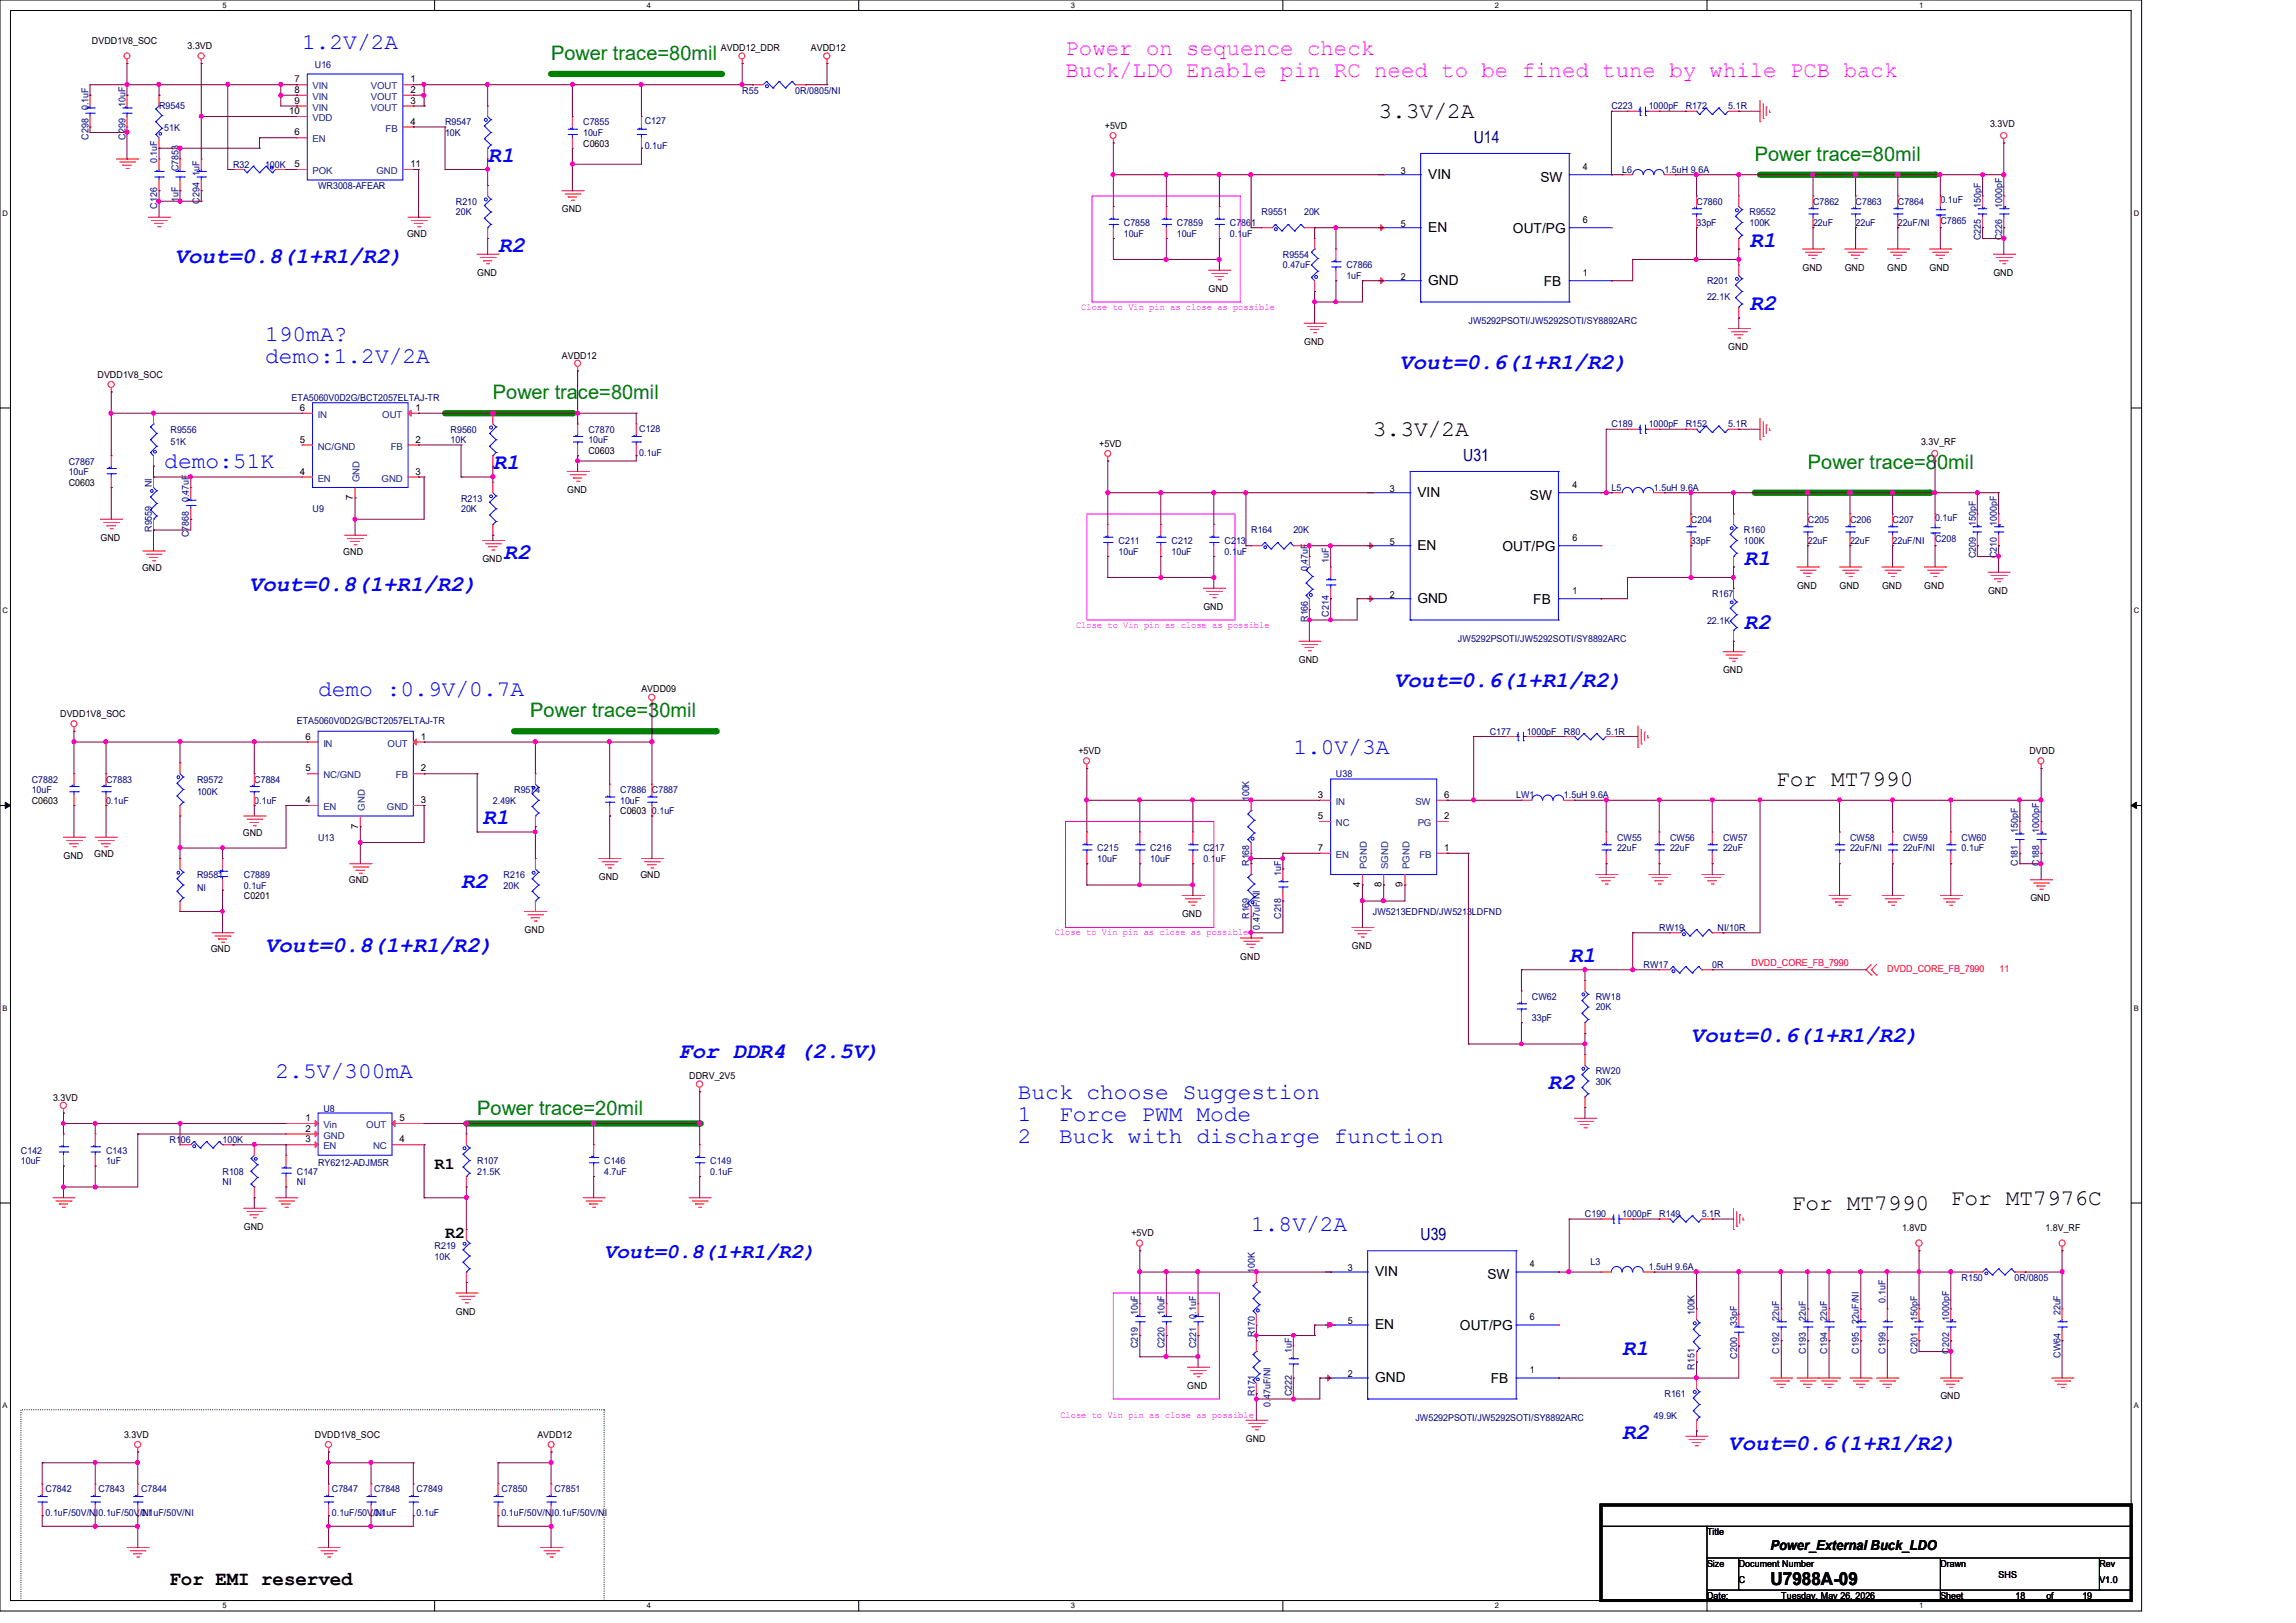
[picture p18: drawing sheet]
<svg xmlns="http://www.w3.org/2000/svg" width="297mm" height="210mm" viewBox="0 0 297 210" stroke-linecap="round" stroke-linejoin="round" font-family="sans-serif">
<defs><g id="words">
<g font-size="2.9" fill="#00f">
<text x="39.1" y="6.4">1.2V/2A</text>
<text x="63.1" y="21">R1</text>
<text x="22.6" y="34">Vout=0.8(1+R1/R2)</text>
<text x="64.4" y="32.6">R2</text>
<text x="226.3" y="31.9">R1</text>
<text x="226.3" y="40.2">R2</text>
<text x="34.3" y="44.1">190mA?</text>
<text x="34.3" y="47">demo:1.2V/2A</text>
<text x="181" y="47.7">Vout=0.6(1+R1/R2)</text>
<text x="21.3" y="60.6">demo:51K</text>
<text x="63.8" y="60.7">R1</text>
<text x="32.2" y="76.5">Vout=0.8(1+R1/R2)</text>
<text x="65.2" y="72.4">R2</text>
<text x="225.6" y="73.1">R1</text>
<text x="225.6" y="81.3">R2</text>
<text x="180.3" y="88.9">Vout=0.6(1+R1/R2)</text>
<text x="41.1" y="90">demo :0.9V/0.7A</text>
<text x="167.3" y="97.6">1.0V/3A</text>
<text x="62.4" y="106.7">R1</text>
<text x="59.6" y="114.9">R2</text>
<text x="34.3" y="123.1">Vout=0.8(1+R1/R2)</text>
<text x="203" y="124.5">R1</text>
<text x="87.8" y="136.9">For DDR4 (2.5V)</text>
<text x="218.7" y="134.8">Vout=0.6(1+R1/R2)</text>
<text x="35.6" y="139.4">2.5V/300mA</text>
<text x="131.7" y="142.2">Buck choose Suggestion</text>
<text x="200.2" y="141">R2</text>
<text x="131.7" y="145">1</text>
<text x="131.7" y="147.9">2</text>
<text x="137" y="145">Force PWM Mode</text>
<text x="137" y="147.9">Buck with discharge function</text>
<text x="161.8" y="159.3">1.8V/2A</text>
<text x="209.8" y="175.3">R1</text>
<text x="209.8" y="186.2">R2</text>
<text x="223.6" y="187.6">Vout=0.6(1+R1/R2)</text>
</g>
<g font-size="2.9" fill="#f0f">
<text x="137.8" y="7.1">Power on sequence check</text>
<text x="137.8" y="9.9">Buck/LDO Enable pin RC need to be fined tune by while PCB back</text>
</g>
<g font-size="2.9">
<text x="178.3" y="15.3">3.3V/2A</text>
<text x="177.6" y="56.4">3.3V/2A</text>
<text x="229.7" y="101.7">For MT7990</text>
<text x="252.3" y="155.9">For MT7976C</text>
<text x="231.8" y="156.6">For MT7990</text>
</g>
<text font-size="2.7" fill="#00f" x="78.1" y="162.8">Vout=0.8(1+R1/R2)</text>
<g font-size="2.6" fill="#008000">
<text x="71.3" y="7.8">Power trace=80mil</text>
<text x="227" y="20.8">Power trace=80mil</text>
<text x="63.8" y="51.7">Power tra</text>
<text x="74.8" y="51.7">ce=80mil</text>
<text x="233.8" y="60.6">Power trace=8</text>
<text x="250.6" y="60.6">0mil</text>
<text x="68.6" y="92.8">Power trace=30mil</text>
<text x="61.7" y="144.3">Power trace=20mil</text>
</g>
<text font-size="2.6" x="21.9" y="205.1">For EMI reserved</text>
<text font-size="2.3" x="229" y="205.1">U7988A-09</text>
<g font-size="2.2" fill="#000080">
<text x="190.6" y="18.5">U14</text>
<text x="189.3" y="59.6">U31</text>
<text x="183.8" y="160.4">U39</text>
</g>
<g font-size="2.2">
<text x="56.2" y="151.3">R1</text>
<text x="57.6" y="160.2">R2</text>
</g>
<g font-size="1.8">
<text x="184.7" y="23.1">VIN</text>
<text x="199.3" y="23.5">SW</text>
<text x="184.7" y="30">EN</text>
<text x="195.7" y="30.1">OUT/PG</text>
<text x="184.7" y="36.8">GND</text>
<text x="199.7" y="37">FB</text>
<text x="183.3" y="64.3">VIN</text>
<text x="197.9" y="64.7">SW</text>
<text x="183.3" y="71.1">EN</text>
<text x="194.4" y="71.3">OUT/PG</text>
<text x="183.3" y="78">GND</text>
<text x="198.3" y="78.1">FB</text>
<text x="177.9" y="165.1">VIN</text>
<text x="192.4" y="165.5">SW</text>
<text x="177.9" y="172">EN</text>
<text x="188.8" y="172.1">OUT/PG</text>
<text x="177.9" y="178.8">GND</text>
<text x="192.8" y="178.9">FB</text>
<text x="229" y="200.5">Power_External Buck_LDO</text>
</g>
<g font-size="1.2">
<text x="11.9" y="5.7">DVDD1V8_SOC</text>
<text x="24.3" y="6.3">3.3VD</text>
<text x="38.1" y="10.7">7</text>
<text x="53.1" y="10.7">1</text>
<text x="93.3" y="6.6">AVDD12_DDR</text>
<text x="104.9" y="6.6">AVDD12</text>
<text x="37.4" y="14.8">10</text>
<text x="38.1" y="17.5">6</text>
<text x="38.1" y="12">8</text>
<text x="38.1" y="13.4">9</text>
<text x="53.1" y="16.1">4</text>
<text x="53.1" y="12">2</text>
<text x="53.1" y="13.4">3</text>
<text x="142.9" y="16.6">+5VD</text>
<text x="257.4" y="16.5">3.3VD</text>
<text x="38.1" y="21.6">5</text>
<text x="53.1" y="21.6">11</text>
<text x="75.4" y="19">C0603</text>
<text x="181.2" y="22.5">3</text>
<text x="204.8" y="22">4</text>
<text x="72.7" y="27.5">GND</text>
<text x="181.2" y="29.4">5</text>
<text x="204.8" y="28.8">6</text>
<text x="52.7" y="30.6">GND</text>
<text x="61.7" y="35.7">GND</text>
<text x="204.8" y="35.7">1</text>
<text x="233.2" y="35">GND</text>
<text x="238.6" y="35">GND</text>
<text x="244.1" y="35">GND</text>
<text x="249.6" y="35">GND</text>
<text x="257.9" y="35.7">GND</text>
<text x="156.3" y="37.8">GND</text>
<text x="181.2" y="36.2">2</text>
<text x="72.7" y="46.4">AVDD12</text>
<text x="168.7" y="44.6">GND</text>
<text x="223.6" y="45.3">GND</text>
<text x="12.6" y="48.9">DVDD1V8_SOC</text>
<text x="38.8" y="53.2">6</text>
<text x="53.8" y="53.2">1</text>
<text x="38.8" y="57.3">5</text>
<text x="53.8" y="57.3">2</text>
<text x="76.1" y="58.7">C0603</text>
<text x="142.2" y="57.8">+5VD</text>
<text x="248.5" y="57.6">3.3V_RF</text>
<text x="8.9" y="62.9">C0603</text>
<text x="38.8" y="61.4">4</text>
<text x="45.6" y="64.7" transform="rotate(-90 45.6 64.7)">7</text>
<text x="53.8" y="61.4">3</text>
<text x="73.4" y="63.8">GND</text>
<text x="179.8" y="63.7">3</text>
<text x="203.4" y="63.1">4</text>
<text x="13" y="70">GND</text>
<text x="44.4" y="71.8">GND</text>
<text x="179.8" y="70.5">5</text>
<text x="203.4" y="70">6</text>
<text x="18.4" y="73.8">GND</text>
<text x="62.4" y="72.7">GND</text>
<text x="179.8" y="77.4">2</text>
<text x="203.4" y="76.8">1</text>
<text x="232.5" y="76.2">GND</text>
<text x="238" y="76.2">GND</text>
<text x="243.5" y="76.2">GND</text>
<text x="248.9" y="76.2">GND</text>
<text x="257.2" y="76.8">GND</text>
<text x="155.7" y="78.9">GND</text>
<text x="83" y="89.6">AVDD09</text>
<text x="168" y="85.8">GND</text>
<text x="222.9" y="87.1">GND</text>
<text x="7.8" y="92.8">DVDD1V8_SOC</text>
<text x="39.5" y="95.7">6</text>
<text x="54.4" y="95.7">1</text>
<text x="39.5" y="99.8">5</text>
<text x="54.4" y="99.8">2</text>
<text x="139.5" y="97.5">+5VD</text>
<text x="262.5" y="97.5">DVDD</text>
<text x="4.1" y="104">C0603</text>
<text x="39.5" y="103.9">4</text>
<text x="46.3" y="107.2" transform="rotate(-90 46.3 107.2)">7</text>
<text x="54.4" y="103.9">3</text>
<text x="80.2" y="105.4">C0603</text>
<text x="170.5" y="103.3">3</text>
<text x="170.5" y="106">5</text>
<text x="186.8" y="106">2</text>
<text x="186.8" y="103.3">6</text>
<text x="8.2" y="111.1">GND</text>
<text x="12.2" y="110.9">GND</text>
<text x="31.4" y="108.1">GND</text>
<text x="77.5" y="113.9">GND</text>
<text x="82.8" y="113.6">GND</text>
<text x="170.5" y="110.1">7</text>
<text x="186.8" y="110.1">1</text>
<text x="31.5" y="116.3">C0201</text>
<text x="45.1" y="114.3">GND</text>
<text x="152.9" y="118.7">GND</text>
<text x="175.9" y="114.8" transform="rotate(-90 175.9 114.8)">4</text>
<text x="178.7" y="114.8" transform="rotate(-90 178.7 114.8)">8</text>
<text x="181.4" y="114.8" transform="rotate(-90 181.4 114.8)">9</text>
<text x="262.6" y="116.6">GND</text>
<text x="27.3" y="123.2">GND</text>
<text x="67.9" y="120.7">GND</text>
<text x="160.4" y="124.2">GND</text>
<text x="174.9" y="122.8">GND</text>
<text x="6.9" y="142.4">3.3VD</text>
<text x="89.2" y="139.7">DDRV_2V5</text>
<text x="39.5" y="145.1">1</text>
<text x="39.5" y="146.4">2</text>
<text x="39.5" y="147.8">3</text>
<text x="51.7" y="147.8">4</text>
<text x="51.7" y="145.1">5</text>
<text x="31.5" y="159.1">GND</text>
<text x="146.3" y="160">+5VD</text>
<text x="246" y="159.3">1.8VD</text>
<text x="264.6" y="159.3">1.8V_RF</text>
<text x="174.3" y="164.5">3</text>
<text x="197.9" y="163.9">4</text>
<text x="59" y="170.1">GND</text>
<text x="174.3" y="171.3">5</text>
<text x="197.9" y="170.8">6</text>
<text x="153.6" y="179.7">GND</text>
<text x="174.3" y="178.2">2</text>
<text x="197.9" y="177.6">1</text>
<text x="251" y="181.1">GND</text>
<text x="16" y="186">3.3VD</text>
<text x="40.7" y="186">DVDD1V8_SOC</text>
<text x="69.5" y="186">AVDD12</text>
<text x="161.2" y="186.6">GND</text>
<text x="220.8" y="198.6">Title</text>
<text x="220.8" y="202.7">Size</text>
<text x="224.9" y="202.7">Document Number</text>
<text x="251" y="202.7">Drawn</text>
<text x="271.6" y="202.7">Rev</text>
<text x="220.8" y="206.9">Date:</text>
<text x="224.9" y="204.8">C</text>
<text x="230.4" y="206.9">Tuesday, May 26, 2026</text>
<text x="251" y="206.9">Sheet</text>
<text x="258.5" y="204.1">SHS</text>
<text x="260.7" y="206.9">18</text>
<text x="264.7" y="206.9">of</text>
<text x="269.4" y="206.9">19</text>
<text x="271.6" y="204.8">V1.0</text>
</g>
<g font-size="1.2" fill="#004080">
<text x="40.4" y="11.6">VIN</text>
<text x="48" y="11.6">VOUT</text>
<text x="40.4" y="15.7">VDD</text>
<text x="40.4" y="12.9">VIN</text>
<text x="40.4" y="14.3">VIN</text>
<text x="48" y="12.9">VOUT</text>
<text x="48" y="14.3">VOUT</text>
<text x="49.9" y="17">FB</text>
<text x="40.4" y="22.5">POK</text>
<text x="40.4" y="18.4">EN</text>
<text x="48.7" y="22.5">GND</text>
<text x="41.1" y="58.2">NC/GND</text>
<text x="41.1" y="54.1">IN</text>
<text x="49.4" y="54.1">OUT</text>
<text x="50.5" y="58.2">FB</text>
<text x="41.1" y="62.3">EN</text>
<text x="46.5" y="62.4" transform="rotate(-90 46.5 62.4)">GND</text>
<text x="49.4" y="62.3">GND</text>
<text x="41.8" y="100.7">NC/GND</text>
<text x="41.8" y="96.6">IN</text>
<text x="50.1" y="96.6">OUT</text>
<text x="51.2" y="100.7">FB</text>
<text x="41.8" y="104.8">EN</text>
<text x="47.2" y="104.9" transform="rotate(-90 47.2 104.9)">GND</text>
<text x="50" y="104.8">GND</text>
<text x="172.8" y="104.1">IN</text>
<text x="172.8" y="106.9">NC</text>
<text x="183.1" y="104.1">SW</text>
<text x="183.4" y="106.9">PG</text>
<text x="172.8" y="111">EN</text>
<text x="176.8" y="112.5" transform="rotate(-90 176.8 112.5)">PGND</text>
<text x="179.6" y="112.5" transform="rotate(-90 179.6 112.5)">SGND</text>
<text x="182.3" y="112.5" transform="rotate(-90 182.3 112.5)">PGND</text>
<text x="183.6" y="111">FB</text>
<text x="41.8" y="146">Vin</text>
<text x="41.8" y="147.3">GND</text>
<text x="41.8" y="148.7">EN</text>
<text x="47.4" y="146">OUT</text>
<text x="48.3" y="148.7">NC</text>
</g>
<g font-size="1.2" fill="#000080">
<text x="40.7" y="8.8">U16</text>
<text x="11.4" y="14.3" transform="rotate(-90 11.4 14.3)">0.1uF</text>
<text x="16.2" y="13.8" transform="rotate(-90 16.2 13.8)">10uF</text>
<text x="20.6" y="14.1">R9545</text>
<text x="21.3" y="16.9">51K</text>
<text x="57.6" y="16.2">R9547</text>
<text x="57.6" y="17.6">10K</text>
<text x="75.4" y="16.2">C7855</text>
<text x="75.4" y="17.6">10uF</text>
<text x="83.4" y="16.1">C127</text>
<text x="96" y="12.1">R55</text>
<text x="102.9" y="12.1">0R/0805/NI</text>
<text x="208.4" y="14.1">C223</text>
<text x="213.3" y="14.1">1000pF</text>
<text x="218.1" y="14.1">R172</text>
<text x="223.6" y="14.1">5.1R</text>
<text x="11.4" y="18.1" transform="rotate(-90 11.4 18.1)">C298</text>
<text x="16.2" y="18.1" transform="rotate(-90 16.2 18.1)">C299</text>
<text x="20.3" y="21.1" transform="rotate(-90 20.3 21.1)">0.1uF</text>
<text x="23.1" y="22.2" transform="rotate(-90 23.1 22.2)">C7853</text>
<text x="25.8" y="22.7" transform="rotate(-90 25.8 22.7)">1uF</text>
<text x="30.1" y="21.7">R32</text>
<text x="34.3" y="21.7">100K</text>
<text x="83.4" y="19.2">0.1uF</text>
<text x="209.8" y="22.4">L6</text>
<text x="215.3" y="22.4">1.5uH 9.6A</text>
<text x="20.3" y="27" transform="rotate(-90 20.3 27)">C126</text>
<text x="23.1" y="26.2" transform="rotate(-90 23.1 26.2)">1uF</text>
<text x="25.8" y="26.3" transform="rotate(-90 25.8 26.3)">C294</text>
<text x="41.1" y="24.4">WR3008-AFEAR</text>
<text x="59" y="26.5">R210</text>
<text x="59" y="27.9">20K</text>
<text x="145.4" y="29.3">C7858</text>
<text x="152.2" y="29.3">C7859</text>
<text x="159.1" y="29.3">C7</text>
<text x="160.6" y="29.3">861</text>
<text x="163.2" y="27.9">R9551</text>
<text x="168.7" y="27.9">20K</text>
<text x="219.5" y="26.5">C7860</text>
<text x="219.5" y="29.3">33pF</text>
<text x="226.3" y="27.9">R9552</text>
<text x="226.3" y="29.3">100K</text>
<text x="234.5" y="26.5">C7862</text>
<text x="234.5" y="29.3">22uF</text>
<text x="240" y="26.5">C7863</text>
<text x="240" y="29.3">22uF</text>
<text x="245.5" y="26.5">C7864</text>
<text x="245.5" y="29.3">22uF/NI</text>
<text x="251" y="29">C7865</text>
<text x="251" y="26.2">0.1uF</text>
<text x="256.2" y="26.9" transform="rotate(-90 256.2 26.9)">150pF</text>
<text x="259" y="26.9" transform="rotate(-90 259 26.9)">1000pF</text>
<text x="145.4" y="30.6">10uF</text>
<text x="152.2" y="30.6">10uF</text>
<text x="159.1" y="30.6">0.1</text>
<text x="160.7" y="30.6">uF</text>
<text x="165.9" y="33.4">R9554</text>
<text x="165.9" y="34.7">0.47uF</text>
<text x="174.2" y="34.7">C7866</text>
<text x="256.2" y="31.1" transform="rotate(-90 256.2 31.1)">C225</text>
<text x="259" y="31.1" transform="rotate(-90 259 31.1)">C226</text>
<text x="174.2" y="36.1">1uF</text>
<text x="189.9" y="41.9">JW5292PSOTI/JW5292SOTI/SY8892ARC</text>
<text x="220.8" y="36.8">R201</text>
<text x="220.8" y="38.9">22.1K</text>
<text x="37.7" y="51.9">ETA5060V0D2G/BCT2057ELTAJ-TR</text>
<text x="22.1" y="56">R9556</text>
<text x="22.1" y="57.6">51K</text>
<text x="58.3" y="56">R9560</text>
<text x="58.3" y="57.4">10K</text>
<text x="76.1" y="56">C7870</text>
<text x="76.1" y="57.4">10uF</text>
<text x="82.7" y="55.8">C128</text>
<text x="82.7" y="59">0.1uF</text>
<text x="208.4" y="55.3">C189</text>
<text x="213.3" y="55.3">1000pF</text>
<text x="218.1" y="55.3">R152</text>
<text x="223.6" y="55.3">5.1R</text>
<text x="8.9" y="60.1">C7867</text>
<text x="8.9" y="61.5">10uF</text>
<text x="19.6" y="63.1" transform="rotate(-90 19.6 63.1)">NI</text>
<text x="24.4" y="65" transform="rotate(-90 24.4 65)">0.47uF</text>
<text x="59.6" y="64.9">R213</text>
<text x="208.4" y="63.5">L5</text>
<text x="214" y="63.5">1.5uH 9.6A</text>
<text x="19.6" y="68.8" transform="rotate(-90 19.6 68.8)">R9559</text>
<text x="24.4" y="69.5" transform="rotate(-90 24.4 69.5)">C7868</text>
<text x="40.4" y="66.3">U9</text>
<text x="59.6" y="66.3">20K</text>
<text x="144.7" y="70.4">C211</text>
<text x="144.7" y="71.8">10uF</text>
<text x="151.6" y="70.4">C212</text>
<text x="151.6" y="71.8">10uF</text>
<text x="158.4" y="70.4">C2</text>
<text x="158.4" y="71.8">0.1</text>
<text x="159.9" y="70.4">13</text>
<text x="160" y="71.8">uF</text>
<text x="161.8" y="69">R164</text>
<text x="167.3" y="69">20K</text>
<text x="218.7" y="67.6">C204</text>
<text x="218.7" y="70.4">33pF</text>
<text x="225.6" y="69">R160</text>
<text x="225.6" y="70.4">100K</text>
<text x="233.8" y="67.6">C205</text>
<text x="233.8" y="70.4">22uF</text>
<text x="239.3" y="67.6">C206</text>
<text x="239.3" y="70.4">22uF</text>
<text x="244.8" y="67.6">C207</text>
<text x="244.8" y="70.4">22uF/NI</text>
<text x="250.3" y="70.1">C208</text>
<text x="250.3" y="67.4">0.1uF</text>
<text x="255.6" y="68" transform="rotate(-90 255.6 68)">150pF</text>
<text x="258.3" y="68" transform="rotate(-90 258.3 68)">1000pF</text>
<text x="169.2" y="73.9" transform="rotate(-90 169.2 73.9)">0.47uF</text>
<text x="171.9" y="72.8" transform="rotate(-90 171.9 72.8)">1uF</text>
<text x="221.5" y="77.3">R167</text>
<text x="255.6" y="72.3" transform="rotate(-90 255.6 72.3)">C209</text>
<text x="258.3" y="72.3" transform="rotate(-90 258.3 72.3)">C210</text>
<text x="169.2" y="80.5" transform="rotate(-90 169.2 80.5)">R166</text>
<text x="171.9" y="79.8" transform="rotate(-90 171.9 79.8)">C214</text>
<text x="188.6" y="83">JW5292PSOTI/JW5292SOTI/SY8892ARC</text>
<text x="220.8" y="80.7">22.1K</text>
<text x="38.4" y="93.7">ETA5060V0D2G/BCT2057ELTAJ-TR</text>
<text x="192.7" y="95.1">C177</text>
<text x="197.5" y="95.1">1000pF</text>
<text x="202.3" y="95.1">R80</text>
<text x="207.8" y="95.1">5.1R</text>
<text x="4.1" y="101.3">C7882</text>
<text x="13.7" y="101.3">C7883</text>
<text x="25.5" y="101.3">R9572</text>
<text x="32.9" y="101.3">C7884</text>
<text x="172.8" y="100.6">U38</text>
<text x="4.1" y="102.6">10uF</text>
<text x="13.7" y="104">0.1uF</text>
<text x="25.5" y="102.9">100K</text>
<text x="32.9" y="104">0.1uF</text>
<text x="63.8" y="104">2.49K</text>
<text x="66.5" y="102.6">R9574</text>
<text x="80.2" y="102.6">C7886 C7887</text>
<text x="80.2" y="104">10uF</text>
<text x="84.3" y="105.4">0.1uF</text>
<text x="161.6" y="103.7" transform="rotate(-90 161.6 103.7)">100K</text>
<text x="196.1" y="103.3">LW1</text>
<text x="202.3" y="103.3">1.5uH 9.6A</text>
<text x="261" y="107.8" transform="rotate(-90 261 107.8)">150pF</text>
<text x="263.8" y="107.8" transform="rotate(-90 263.8 107.8)">1000pF</text>
<text x="25.5" y="113.6">R9581</text>
<text x="31.5" y="113.6">C7889</text>
<text x="41.1" y="108.8">U13</text>
<text x="65.2" y="113.6">R216</text>
<text x="141.9" y="110.2">C215</text>
<text x="141.9" y="111.5">10uF</text>
<text x="148.8" y="110.2">C216</text>
<text x="148.8" y="111.5">10uF</text>
<text x="155.7" y="110.2">C2</text>
<text x="155.7" y="111.5">0.1</text>
<text x="157.1" y="110.2">17</text>
<text x="157.3" y="111.5">uF</text>
<text x="161.6" y="112.1" transform="rotate(-90 161.6 112.1)">R168</text>
<text x="165.7" y="113.3" transform="rotate(-90 165.7 113.3)">1uF</text>
<text x="209.2" y="108.8">CW55</text>
<text x="209.2" y="110.2">22uF</text>
<text x="216" y="108.8">CW56</text>
<text x="216" y="110.2">22uF</text>
<text x="222.9" y="108.8">CW57</text>
<text x="222.9" y="110.2">22uF</text>
<text x="239.3" y="108.8">CW58</text>
<text x="239.3" y="110.2">22uF/NI</text>
<text x="246.2" y="108.8">CW59</text>
<text x="246.2" y="110.2">22uF/NI</text>
<text x="253.7" y="108.8">CW60</text>
<text x="253.7" y="110.2">0.1uF</text>
<text x="261" y="112.1" transform="rotate(-90 261 112.1)">C181</text>
<text x="263.8" y="112.1" transform="rotate(-90 263.8 112.1)">C188</text>
<text x="25.5" y="115.2">NI</text>
<text x="31.5" y="115">0.1uF</text>
<text x="65.2" y="115">20K</text>
<text x="161.6" y="118.9" transform="rotate(-90 161.6 118.9)">R169</text>
<text x="165.7" y="118.9" transform="rotate(-90 165.7 118.9)">C218</text>
<text x="177.6" y="118.4">JW5213EDFND/JW5213LDFND</text>
<text x="163" y="120.3" transform="rotate(-90 163 120.3)">0.47uF/NI</text>
<text x="212.6" y="125.3">RW17</text>
<text x="214.6" y="120.4">RW19</text>
<text x="221.5" y="125.3">0R</text>
<text x="222.2" y="120.4">NI/10R</text>
<text x="198.2" y="129.4">CW62</text>
<text x="206.4" y="129.4">RW18</text>
<text x="206.4" y="130.7">20K</text>
<text x="198.2" y="132.1">33pF</text>
<text x="41.8" y="143.9">U8</text>
<text x="206.4" y="139">RW20</text>
<text x="206.4" y="140.3">30K</text>
<text x="2.7" y="149.3">C142</text>
<text x="13.7" y="149.3">C143</text>
<text x="21.9" y="147.9">R1</text>
<text x="23.4" y="147.9">06</text>
<text x="28.8" y="147.9">100K</text>
<text x="2.7" y="150.6">10uF</text>
<text x="13.7" y="150.6">1uF</text>
<text x="28.8" y="152">R108</text>
<text x="28.8" y="153.4">NI</text>
<text x="38.4" y="152">C147</text>
<text x="38.4" y="153.4">NI</text>
<text x="41.1" y="150.9">RY6212-ADJM5R</text>
<text x="61.7" y="150.6">R107</text>
<text x="61.7" y="152">21.5K</text>
<text x="78.1" y="150.6">C146</text>
<text x="78.1" y="152">4.7uF</text>
<text x="91.9" y="150.6">C149</text>
<text x="91.9" y="152">0.1uF</text>
<text x="56.2" y="161.6">R219</text>
<text x="205" y="157.5">C190</text>
<text x="209.8" y="157.5">1000pF</text>
<text x="214.6" y="157.5">R149</text>
<text x="220.1" y="157.5">5.1R</text>
<text x="56.2" y="163">10K</text>
<text x="162.3" y="164.7" transform="rotate(-90 162.3 164.7)">100K</text>
<text x="205.7" y="163.7">L3</text>
<text x="213.3" y="164.3">1.5uH 9.6A</text>
<text x="253.7" y="165.7">R150</text>
<text x="260.6" y="165.7">0R/0805</text>
<text x="147.2" y="170.2" transform="rotate(-90 147.2 170.2)">10uF</text>
<text x="150.6" y="170.2" transform="rotate(-90 150.6 170.2)">10uF</text>
<text x="154.7" y="170.6" transform="rotate(-90 154.7 170.6)">0.1uF</text>
<text x="162.3" y="173.1" transform="rotate(-90 162.3 173.1)">R170</text>
<text x="219.2" y="170.2" transform="rotate(-90 219.2 170.2)">100K</text>
<text x="224.7" y="171.6" transform="rotate(-90 224.7 171.6)">33pF</text>
<text x="230.2" y="170.9" transform="rotate(-90 230.2 170.9)">22uF</text>
<text x="233.6" y="170.9" transform="rotate(-90 233.6 170.9)">22uF</text>
<text x="236.3" y="170.9" transform="rotate(-90 236.3 170.9)">22uF</text>
<text x="240.5" y="171.3" transform="rotate(-90 240.5 171.3)">22uF/NI</text>
<text x="243.9" y="168.6" transform="rotate(-90 243.9 168.6)">0.1uF</text>
<text x="248" y="170.9" transform="rotate(-90 248 170.9)">150pF</text>
<text x="252.1" y="170.9" transform="rotate(-90 252.1 170.9)">1000pF</text>
<text x="266.5" y="170.2" transform="rotate(-90 266.5 170.2)">22uF</text>
<text x="147.2" y="174.5" transform="rotate(-90 147.2 174.5)">C219</text>
<text x="150.6" y="174.5" transform="rotate(-90 150.6 174.5)">C220</text>
<text x="154.7" y="174.5" transform="rotate(-90 154.7 174.5)">C221</text>
<text x="167.1" y="175" transform="rotate(-90 167.1 175)">1uF</text>
<text x="219.2" y="177.2" transform="rotate(-90 219.2 177.2)">R151</text>
<text x="224.7" y="175.8" transform="rotate(-90 224.7 175.8)">C200</text>
<text x="230.2" y="175.1" transform="rotate(-90 230.2 175.1)">C192</text>
<text x="233.6" y="175.1" transform="rotate(-90 233.6 175.1)">C193</text>
<text x="236.3" y="175.1" transform="rotate(-90 236.3 175.1)">C194</text>
<text x="240.5" y="175.1" transform="rotate(-90 240.5 175.1)">C195</text>
<text x="243.9" y="175.1" transform="rotate(-90 243.9 175.1)">C199</text>
<text x="248" y="175.1" transform="rotate(-90 248 175.1)">C201</text>
<text x="252.1" y="175.1" transform="rotate(-90 252.1 175.1)">C202</text>
<text x="266.5" y="175.7" transform="rotate(-90 266.5 175.7)">CW64</text>
<text x="162.3" y="180.6" transform="rotate(-90 162.3 180.6)">R171</text>
<text x="164.3" y="182" transform="rotate(-90 164.3 182)">0.47uF/NI</text>
<text x="167.1" y="180.6" transform="rotate(-90 167.1 180.6)">C222</text>
<text x="183.1" y="183.8">JW5292PSOTI/JW5292SOTI/SY8892ARC</text>
<text x="214" y="183.6">49.9K</text>
<text x="215.3" y="180.8">R161</text>
<text x="5.9" y="193">C7842</text>
<text x="5.9" y="196.2">0.1uF/50V/NI0.1uF/50V/0N.1uF/50V/NI</text>
<text x="12.7" y="193">C7843</text>
<text x="18.2" y="193">C7844</text>
<text x="19.3" y="196.2">I</text>
<text x="42.9" y="193">C7847</text>
<text x="42.9" y="196.2">0.1uF/50V/0N.1uF</text>
<text x="48.4" y="193">C7848</text>
<text x="49.4" y="196.2">I</text>
<text x="53.9" y="193">C7849</text>
<text x="53.9" y="196.2">0.1uF</text>
<text x="64.9" y="193">C7850</text>
<text x="64.9" y="196.2">0.1uF/50V/NI0.1uF/50V/N</text>
<text x="71.7" y="193">C7851</text>
<text x="78.2" y="196.2">I</text>
</g>
<g font-size="1.2" fill="#f0f">
<text x="139.9" y="40.1">Close to Vin pin as close as possible</text>
<text x="139.2" y="81.2">Close to Vin pin as close as possible</text>
<text x="136.4" y="121">Close to Vin pin as close as possible</text>
<text x="137.2" y="183.4">Close to Vin pin as close as possible</text>
</g>
<g font-size="1.2" fill="#f00">
<text x="226.6" y="125">DVDD_CORE_FB_7990</text>
<text x="244.1" y="125.8">DVDD_CORE_FB_7990</text>
<text x="258.7" y="125.8">11</text>
</g>
<g font-size="1">
<text x="28.8" y="1">5</text>
<text x="83.7" y="1">4</text>
<text x="138.5" y="1">3</text>
<text x="193.4" y="1">2</text>
<text x="248.2" y="1">1</text>
<text x=".3" y="27.9">D</text>
<text x="276" y="27.9">D</text>
<text x=".3" y="79.4">C</text>
<text x="276" y="79.4">C</text>
<text x=".3" y="130.8">B</text>
<text x="276" y="130.8">B</text>
<text x=".3" y="182.2">A</text>
<text x="276" y="182.2">A</text>
<text x="28.8" y="208.1">5</text>
<text x="83.7" y="208.1">4</text>
<text x="138.5" y="208.1">3</text>
<text x="193.4" y="208.1">2</text>
<text x="248.2" y="208.1">1</text>
</g>
</g></defs>
<g fill="none" stroke="#000" stroke-width=".13">
<path d="M0 0h277v208.4h-277zM1.4 1.4h274.3v205.7h-274.3zM56.2 0v1.4M111.1 0v1.4M165.9 0v1.4M220.8 0v1.4M0 52.8h1.4M275.7 52.8h1.3M0 104.2h1.4M.7 103.8l.7 .4-.7 .4zM275.7 104.2l.7-.4v.8zM275.7 104.2h1.3"/>
<path d="M0 155.7h1.4M275.7 155.7h1.3M56.2 207.1v1.3M111.1 207.1v1.3M165.9 207.1v1.3M220.8 207.1v1.3"/>
</g>
<path d="M.7 103.8l.7 .4-.7 .4zM275.7 104.2l.7-.4v.8z" fill="#000"/>
<path d="M2.7 182.4h75.4v24.7h-75.4z" fill="none" stroke="#000" stroke-width=".13" stroke-dasharray="0 .3"/>
<path d="M141.3 25.4h19.1v13.7h-19.1z" fill="none" stroke="#f0f" stroke-width=".13"/>
<path d="M227.7 22.6h22.6" fill="none" stroke="#008000" stroke-width=".8"/>
<circle cx="250.3" cy="22.6" r=".4" fill="#008000"/>
<path d="M60.3 145.4h30.2" fill="none" stroke="#008000" stroke-width=".8"/>
<circle cx="90.5" cy="145.4" r=".4" fill="#008000"/>
<path d="M66.5 94.6h26.1" fill="none" stroke="#008000" stroke-width=".8"/>
<circle cx="92.6" cy="94.6" r=".4" fill="#008000"/>
<path d="M57.6 53.5h16.4" fill="none" stroke="#008000" stroke-width=".8"/>
<circle cx="74" cy="53.5" r=".4" fill="#008000"/>
<path d="M71.3 9.6h22" fill="none" stroke="#008000" stroke-width=".8"/>
<circle cx="93.3" cy="9.6" r=".4" fill="#008000"/>
<path d="M140.6 66.5h19.2v13.7h-19.2z" fill="none" stroke="#f0f" stroke-width=".13"/>
<path d="M227 63.8h22.6" fill="none" stroke="#008000" stroke-width=".8"/>
<circle cx="249.6" cy="63.8" r=".4" fill="#008000"/>
<path d="M137.8 106.3h19.2v13.7h-19.2zM144 167.3h13.7v13.7h-13.7z" fill="none" stroke="#f0f" stroke-width=".13"/>
<g fill="none" stroke="#f00" stroke-width=".13">
<path d="M11.6 12.3h.1M11.6 16.4h.1M11.6 12.3v1.4M11.6 15.1v1.3M16.4 8.2h.1M16.4 7.7v.5M26 8.2h.1M26 7.7v.5M74 15.1h.1M74 19.2h.1M74 15.1v1.3M74 17.8v1.4"/>
<path d="M96 8.2h.1M96 7.7v.5M107 8.2h.1M107 7.7v.5M144 18.5h.1M144 17.9v.6M210.5 14.4h.1M210.5 14.4h1.4M213.3 14.4h1.3M214.6 14.4h.1M227.7 15.7h.1M227.7 13v2.7"/>
<path d="M228.1 15.3h.1M228.1 13.4v1.9M228.5 13.8h.1M228.5 13.8v1.1M228.9 14.5h.1M228.9 14.3v.2M259.2 18.5h.1M259.2 17.9v.6M15.1 20.6h2.7M15.5 21h1.9M15.9 21.4h.1M15.9 21.4h1.1"/>
<path d="M16.3 21.8h.3M16.6 21.8h.1M17.4 21h.1M17.8 20.6h.1M19.2 28.1h2.7M19.6 28.5h1.9M20 28.9h.1M20 28.9h1.1M20.4 29.3h.3M20.6 20.6h.1M20.6 24.7h.1M20.6 20.6v1.3"/>
<path d="M20.6 23.3v1.4M20.7 29.3h.1M21.5 28.5h.1M21.9 28.1h.1M23.3 20.6h.1M23.3 24.7h.1M23.3 20.6v1.3M23.3 23.3v1.4M52.8 28.1h2.7M53.2 28.5h1.9M53.6 28.9h.1M53.6 28.9h1.1"/>
<path d="M54 29.3h.3M54.3 29.3h.1M55.1 28.5h.1M55.5 28.1h.1M61.7 32.9h2.7M62.1 33.3h2M62.5 33.7h.1M62.5 33.7h1.1M62.9 34.1h.3M63.2 34.1h.1M64.1 33.3h.1M64.4 32.9h.1"/>
<path d="M72.7 24.7h2.7M73.1 25.1h1.9M73.5 25.5h.1M73.5 25.5h1.1M73.9 25.9h.3M74.2 25.9h.1M75 25.1h.1M75.4 24.7h.1M156.3 35h2.8M156.8 35.4h1.9M157.2 35.8h.1M157.2 35.8h1.1"/>
<path d="M157.6 36.2h.3M157.9 36.2h.1M158.7 35.4h.1M159.1 35h.1M233.2 32.2h2.7M233.6 32.6h1.9M234 33h.1M234 33h1.1M234.4 33.4h.3M234.7 33.4h.1M235.5 32.6h.1M235.9 32.2h.1"/>
<path d="M238.6 32.2h2.8M239.1 32.6h1.9M239.5 33h.1M239.5 33h1.1M239.9 33.4h.3M240.2 33.4h.1M241 32.6h.1M241.4 32.2h.1M244.1 32.2h2.8M244.6 32.6h1.9M244.9 33h.1M244.9 33h1.1"/>
<path d="M245.4 33.4h.2M245.5 25.4h.1M245.5 29.5h.1M245.5 25.4v1.3M245.5 28.1v1.4M245.6 33.4h.1M246.5 32.6h.1M246.9 32.2h.1M249.6 32.2h2.7M250 32.6h1.9M250.4 33h.1M250.4 33h1.1"/>
<path d="M250.9 33.4h.2M251.1 33.4h.1M251.9 32.6h.1M252.3 32.2h.1M257.9 32.9h2.7M258.3 33.3h1.9M258.7 33.7h.1M258.7 33.7h1.1M259.1 34.1h.2M259.3 34.1h.1M260.2 33.3h.1M260.6 32.9h.1"/>
<path d="M14.4 50.7h.1M14.4 50.2v.5M63.8 53.5h.1M63.8 53.5v1.4M63.8 59v1.3M74.7 48h.1M74.7 47.5v.5M82.3 54.9h.1M82.3 59h.1M82.3 54.9v1.3M82.3 57.6v1.4M143.3 59.6h.1"/>
<path d="M143.3 59.1v.5M168.7 41.8h2.7M169.1 42.2h1.9M169.5 42.6h.1M169.5 42.6h1.1M169.9 43.1h.3M170.2 43.1h.1M171 42.2h.1M171.4 41.8h.1M210.5 55.5h.1M210.5 55.5h1.4M213.3 55.5h1.3"/>
<path d="M214.6 55.5h.1M218.1 55.5h.1M218.1 55.5h1.4M223.6 42.5h2.7M223.6 55.5h1.3M224 42.9h1.9M224.4 43.3h.1M224.4 43.3h1.1M224.8 43.7h.2M224.9 55.5h.1M225 43.7h.1M225.9 42.9h.1"/>
<path d="M226.3 42.5h.1M227.7 56.9h.1M227.7 54.1v2.8M228.1 56.5h.1M228.1 54.6v1.9M228.5 55h.1M228.5 55v1.1M228.9 55.7h.1M228.9 55.4v.3M250.3 59.6h.1M250.3 59.1v.5M13 67.2h2.7"/>
<path d="M13.4 67.6h1.9M13.8 68h.1M13.8 68h1.1M14.3 68.4h.2M14.5 68.4h.1M15.3 67.6h.1M15.7 67.2h.1M18.5 71.3h2.8M18.9 71.7h1.9M19.3 72.1h.1M19.3 72.1h1.1M19.7 72.6h.3"/>
<path d="M20 72.6h.1M20.8 71.7h.1M21.3 71.3h.1M44.6 69.3h2.7M45 69.7h1.9M45.4 70.1h.1M45.4 70.1h1.1M45.8 70.5h.3M46.1 70.5h.1M46.9 69.7h.1M47.3 69.3h.1M62.4 69.9h2.8"/>
<path d="M62.8 70.4h1.9M63.2 70.7h.1M63.2 70.7h1.1M63.6 71.2h.3M63.8 60.3h.1M63.9 71.2h.1M64.7 70.4h.1M65.2 69.9h.1M73.4 61h2.7M73.8 61.4h1.9M74.2 61.8h.1M74.2 61.8h1.1"/>
<path d="M74.6 62.3h.3M74.9 62.3h.1M75.7 61.4h.1M76.1 61h.1M155.7 76.1h2.7M156.1 76.5h1.9M156.5 76.9h.1M156.5 76.9h1.1M156.9 77.3h.3M157.2 77.3h.1M158 76.5h.1M158.4 76.1h.1"/>
<path d="M169.4 78.9h.1M169.4 72h.1M169.4 72v1.4M169.4 77.5v1.4M208.4 63.8h.1M208.4 63.8h1.4M214 63.8h1.3M215.3 63.8h.1M232.5 73.4h2.7M232.9 73.8h1.9M233.3 74.2h.1M233.3 74.2h1.1"/>
<path d="M233.7 74.6h.3M234 74.6h.1M234.8 73.8h.1M235.2 73.4h.1M238 73.4h2.7M238.4 73.8h1.9M238.8 74.2h.1M238.8 74.2h1.1M239.2 74.6h.3M239.5 74.6h.1M240.3 73.8h.1M240.7 73.4h.1"/>
<path d="M243.5 73.4h2.7M243.8 73.8h2M244.3 74.2h.1M244.3 74.2h1.1M244.7 74.6h.2M244.9 74.6h.1M245.8 73.8h.1M246.2 73.4h.1M248.9 73.4h2.8M249.3 73.8h1.9M249.8 74.2h.1M249.8 74.2h1.1"/>
<path d="M250.1 74.6h.3M250.3 70.6h.1M250.3 66.5h.1M250.3 66.5v1.4M250.3 69.3v1.3M250.4 74.6h.1M251.2 73.8h.1M251.7 73.4h.1M255.8 66.5h.1M255.8 70.6h.1M255.8 66.5v1.4M255.8 69.3v1.3"/>
<path d="M257.2 74h2.7M257.6 74.5h1.9M258 74.9h.1M258 74.9h1.1M258.4 75.3h.3M258.5 66.5h.1M258.5 70.6h.1M258.5 66.5v1.4M258.5 69.3v1.3M258.7 75.3h.1M259.5 74.5h.1M259.9 74h.1"/>
<path d="M9.6 94.6h.1M9.6 94.1v.5M84.3 91.2h.1M84.3 90.6v.6M140.6 99.4h.1M140.6 98.9v.5M168 83h2.7M168.4 83.4h1.9M168.8 83.8h.1M168.8 83.8h1.1M169.2 84.2h.3M169.5 84.2h.1"/>
<path d="M170.3 83.4h.1M170.7 83h.1M202.3 95.3h.1M202.3 95.3h1.4M207.8 95.3h1.4M209.2 95.3h.1M211.9 96.7h.1M211.9 93.9v2.8M212.3 96.3h.1M212.3 94.4v1.9M212.7 94.7h.1M212.7 94.7v1.1"/>
<path d="M213.1 95.5h.1M213.1 95.2v.3M222.9 84.3h2.7M223.3 84.8h1.9M223.7 85.2h.1M223.7 85.2h1.1M224.1 85.6h.3M224.4 85.6h.1M225.2 84.8h.1M225.6 84.3h.1M264 99.4h.1M264 98.9v.5"/>
<path d="M8.2 108.3h2.8M8.6 108.8h1.9M9 109.2h.1M9 109.2h1.1M9.4 109.6h.3M9.7 109.6h.1M10.5 108.8h.1M11 108.3h.1M12.3 108.3h2.8M12.7 108.8h1.9M13.2 109.2h.1M13.2 109.2h1.1"/>
<path d="M13.5 109.6h.3M13.7 100.1h.1M13.7 104.2h.1M13.7 100.1v1.4M13.7 102.9v1.3M13.8 109.6h.1M14.6 108.8h.1M15.1 108.3h.1M31.5 105.6h2.8M32 106h1.9M32.3 106.4h.1M32.3 106.4h1.1"/>
<path d="M32.8 106.8h.2M33 106.8h.1M33.9 106h.1M34.3 105.6h.1M45.3 111.8h2.7M45.7 112.2h1.9M46.1 112.6h.1M46.1 112.6h1.1M46.5 113h.2M46.7 113h.1M47.6 112.2h.1M48 111.8h.1"/>
<path d="M67.9 117.9h2.7M68.3 118.4h1.9M68.7 118.7h.1M68.7 118.7h1.1M69.1 119.2h.3M69.4 119.2h.1M70.2 118.4h.1M70.6 117.9h.1M77.5 111.1h2.7M77.9 111.5h1.9M78.3 111.9h.1M78.3 111.9h1.1"/>
<path d="M78.7 112.3h.3M79 112.3h.1M79.8 111.5h.1M80.2 111.1h.1M83 111.1h2.7M83.4 111.5h1.9M83.8 111.9h.1M83.8 111.9h1.1M84.2 112.3h.3M84.5 112.3h.1M85.3 111.5h.1M85.7 111.1h.1"/>
<path d="M147.4 107.7h.1M147.4 111.8h.1M147.4 107.7v1.3M147.4 110.4v1.4M152.9 115.9h2.8M153.3 116.3h1.9M153.8 116.7h.1M153.8 116.7h1.1M154.1 117.1h.3M154.3 107.7h.1M154.3 111.8h.1M154.3 107.7v1.3"/>
<path d="M154.3 110.4v1.4M154.4 117.1h.1M155.2 116.3h.1M155.7 115.9h.1M206.4 113.2h2.8M206.8 113.5h1.9M207.2 114h.1M207.2 114h1.1M207.6 114.4h.3M207.9 114.4h.1M208.7 113.5h.1M209.2 113.2h.1"/>
<path d="M213.3 113.2h2.7M213.7 113.5h1.9M214.1 114h.1M214.1 114h1.1M214.5 114.4h.3M214.8 114.4h.1M215.6 113.5h.1M216 113.2h.1M220.1 113.2h2.8M220.6 113.5h1.9M220.9 114h.1M220.9 114h1.1"/>
<path d="M221.4 114.4h.2M221.6 114.4h.1M222.5 113.5h.1M222.9 113.2h.1M236.6 115.9h2.7M237 116.3h1.9M237.4 116.7h.1M237.4 116.7h1.1M237.8 117.1h.3M238.1 117.1h.1M238.9 116.3h.1M239.3 115.9h.1"/>
<path d="M243.5 115.9h2.7M243.8 116.3h2M244.3 116.7h.1M244.3 116.7h1.1M244.7 117.1h.2M244.9 117.1h.1M245.8 116.3h.1M246.2 115.9h.1M251 115.9h2.7M251.4 116.3h1.9M251.8 116.7h.1M251.8 116.7h1.1"/>
<path d="M252.2 117.1h.3M252.5 117.1h.1M253.3 116.3h.1M253.7 115.9h.1M262.6 113.8h2.8M263.1 114.3h1.9M263.5 114.6h.1M263.5 114.6h1.1M263.9 115.1h.3M264.2 115.1h.1M265 114.3h.1M265.4 113.8h.1"/>
<path d="M27.4 120.7h2.7M27.8 121.1h2M28.2 121.5h.1M28.2 121.5h1.1M28.7 121.9h.2M28.9 121.9h.1M29.8 121.1h.1M30.1 120.7h.1M160.4 121.4h2.8M160.9 121.8h1.9M161.3 122.2h.1M161.3 122.2h1.1"/>
<path d="M161.7 122.6h.3M162 122.6h.1M162.8 121.8h.1M163.2 121.4h.1M174.9 120h2.7M175.3 120.4h1.9M175.7 120.8h.1M175.7 120.8h1.1M176.1 121.2h.3M176.4 121.2h.1M177.2 120.4h.1M177.6 120h.1"/>
<path d="M205 126.9h.1M205 133.7h.1M205 126.9v1.3M205 132.3v1.4M241.4 125.5h.1M241.4 125.5l.7 .7M242.1 125.5h.1M242.1 126.2h.1M242.1 125.5l.6 .7M242.1 124.8l-.7 .7M242.7 126.2h.1M242.7 124.8l-.6 .7"/>
<path d="M6.9 155h2.7M7.2 155.4h2M7.7 155.8h.1M7.7 155.8h1.1M8.1 156.2h.2M8.2 144h.1M8.2 143.5v.5M8.3 156.2h.1M9.2 155.4h.1M9.6 155h.1M12.3 146.7h.1M12.3 150.9h.1"/>
<path d="M12.3 146.7v1.4M12.3 149.5v1.4M31.5 156.3h2.8M32 156.8h1.9M32.3 157.2h.1M32.3 157.2h1.1M32.8 157.6h.2M33 157.6h.1M33.9 156.8h.1M34.3 156.3h.1M35.6 155h2.8M36.1 155.4h1.9"/>
<path d="M36.4 155.8h.1M36.4 155.8h1.1M36.9 156.2h.3M37 149.5h.1M37 153.6h.1M37 149.5v1.4M37 152.2v1.4M37.2 156.2h.1M38 155.4h.1M38.4 155h.1M60.3 146.7h.1M60.3 153.6h.1"/>
<path d="M60.3 146.7v1.4M60.3 152.2v1.4M75.4 155h2.7M75.8 155.4h2M76.2 155.8h.1M76.2 155.8h1.1M76.7 156.2h.2M76.9 156.2h.1M77.8 155.4h.1M78.1 155h.1M89.2 155h2.7M89.5 155.4h2"/>
<path d="M90 155.8h.1M90 155.8h1.1M90.4 156.2h.2M90.5 141.3h.1M90.5 140.7v.6M90.6 156.2h.1M91.5 155.4h.1M91.9 155h.1M203.7 144.7h2.7M204.1 145.1h1.9M204.5 145.5h.1M204.5 145.5h1.1"/>
<path d="M204.9 145.9h.3M205.2 145.9h.1M206 145.1h.1M206.4 144.7h.1M207.1 157.7h.1M207.1 157.7h1.3M209.8 157.7h1.4M211.2 157.7h.1M214.6 157.7h.1M214.6 157.7h1.4M220.1 157.7h1.4M221.5 157.7h.1"/>
<path d="M224.2 159.1h.1M224.2 156.3v2.8M224.7 158.7h.1M224.7 156.8v1.9M225 157.2h.1M225 157.2v1.1M225.5 157.9h.1M225.5 157.6v.3M59 167.3h2.7M59.4 167.7h1.9M59.8 168.1h.1M59.8 168.1h1.1"/>
<path d="M60.2 168.6h.3M60.5 168.6h.1M61.3 167.7h.1M61.7 167.3h.1M147.4 161.8h.1M147.4 161.3v.5M153.6 176.9h2.7M154 177.3h1.9M154.4 177.8h.1M154.4 177.8h1.1M154.9 178.1h.2M155.1 178.1h.1"/>
<path d="M155.9 177.3h.1M156.3 176.9h.1M162.5 173.5h.1M162.5 173.5v1.4M162.5 179v1.3M167.3 174.2h.1M167.3 178.3h.1M167.3 174.2v1.4M167.3 176.9v1.4M207.1 164.6h.1M207.1 164.6h1.3M212.6 164.6h1.4"/>
<path d="M214 164.6h.1M219.5 169.4h.1M219.5 176.2h.1M219.5 169.4v1.3M219.5 174.9v1.3M224.9 170.1h.1M224.9 174.2h.1M224.9 170.1v1.3M224.9 172.8v1.4M229 178.3h2.8M229.4 178.7h2M229.9 179.1h.1"/>
<path d="M229.9 179.1h1.1M230.3 179.5h.2M230.5 179.5h.1M231.4 178.7h.1M231.8 178.3h.1M232.5 178.3h5.5M232.9 178.7h1.9M233.3 179.1h.1M233.3 179.1h1.1M233.7 179.5h.3M234 179.5h.1M234.8 178.7h.1"/>
<path d="M235.2 178.3h.1M235.6 178.7h1.9M236.1 179.1h.1M236.1 179.1h1.1M236.4 179.5h.3M236.7 179.5h.1M237.5 178.7h.1M238 178.3h.1M239.3 178.3h2.8M239.7 178.7h1.9M240.2 179.1h.1M240.2 179.1h1.1"/>
<path d="M240.6 179.5h.2M240.8 179.5h.1M241.6 178.7h.1M242.1 178.3h.1M242.7 178.3h2.8M243.2 178.7h1.9M243.6 179.1h.1M243.6 179.1h1.1M244 179.5h.3M244.3 179.5h.1M245.1 178.7h.1M245.5 178.3h.1"/>
<path d="M248.2 161.8h.1M248.2 161.3v.5M251 178.3h2.7M251.4 178.7h1.9M251.8 179.1h.1M251.8 179.1h1.1M252.2 179.5h.3M252.5 179.5h.1M253.3 178.7h.1M253.7 178.3h.1M255.1 164.6h.1M255.1 164.6h1.4"/>
<path d="M260.6 164.6h1.4M262 164.6h.1M265.4 178.3h2.7M265.8 178.7h1.9M266.2 179.1h.1M266.2 179.1h1.1M266.6 179.5h.3M266.7 161.8h.1M266.7 161.3v.5M266.9 179.5h.1M267.7 178.7h.1M268.1 178.3h.1"/>
<path d="M12.3 192h.1M12.3 196.1h.1M12.3 192v1.4M12.3 194.7v1.4M17.8 187.9h.1M17.8 187.3v.6M42.5 187.9h.1M42.5 187.3v.6M71.3 187.9h.1M71.3 187.3v.6M161.2 183.8h2.7M161.5 184.2h2"/>
<path d="M162 184.6h.1M162 184.6h1.1M162.4 185h.2M162.5 180.3h.1M162.6 185h.1M163.5 184.2h.1M163.9 183.8h.1M218.1 185.8h2.7M218.5 186.3h1.9M218.9 186.6h.1M218.9 186.6h1.1M219.3 187.1h.3"/>
<path d="M219.6 187.1h.1M220.4 186.3h.1M220.8 185.8h.1M16.4 200.2h2.8M16.8 200.7h2M17.3 201h.1M17.3 201h1.1M17.7 201.5h.2M17.9 201.5h.1M18.8 200.7h.1M19.2 200.2h.1M41.1 200.2h2.8"/>
<path d="M41.5 200.7h2M42 201h.1M42 201h1.1M42.4 201.5h.2M42.6 201.5h.1M43.5 200.7h.1M43.9 200.2h.1M69.9 200.2h2.8M70.4 200.7h1.9M70.7 201h.1M70.7 201h1.1M71.2 201.5h.3"/>
<path d="M71.5 201.5h.1M72.3 200.7h.1M72.7 200.2h.1"/>
<circle cx="16.4" cy="7.2" r=".38"/>
<circle cx="26" cy="7.2" r=".39"/>
<circle cx="96" cy="7.2" r=".38"/>
<circle cx="107" cy="7.2" r=".39"/>
<circle cx="144" cy="17.5" r=".38"/>
<circle cx="259.2" cy="17.5" r=".39"/>
<circle cx="14.4" cy="49.7" r=".39"/>
<circle cx="74.7" cy="47" r=".39"/>
<circle cx="143.3" cy="58.7" r=".38"/>
<circle cx="250.3" cy="58.7" r=".38"/>
<circle cx="9.6" cy="93.6" r=".38"/>
<circle cx="84.3" cy="90.2" r=".39"/>
<circle cx="140.5" cy="98.4" r=".39"/>
<circle cx="264" cy="98.4" r=".39"/>
<circle cx="8.2" cy="143" r=".4"/>
<circle cx="90.5" cy="140.3" r=".4"/>
<circle cx="147.4" cy="160.8" r=".39"/>
<circle cx="248.2" cy="160.8" r=".4"/>
<circle cx="266.7" cy="160.8" r=".39"/>
<circle cx="17.8" cy="186.9" r=".39"/>
<circle cx="42.5" cy="186.9" r=".39"/>
<circle cx="71.3" cy="186.9" r=".38"/>
</g>
<path d="M207.1 194.7h68.6v12.4h-68.6z" fill="none" stroke="#000" stroke-width=".38"/>
<g fill="none" stroke="#000" stroke-width=".13">
<path d="M207.1 197.5h68.6M220.8 197.5v9.6M275.7 197.5h.1M220.8 207.1h.1M220.8 201.6h54.9M220.8 205.7h54.9M224.9 205.7h.1M224.9 201.6v4.1M251 207.1h.1M251 201.6v5.5M271.6 205.7h.1M271.6 201.6v4.1"/>
<path d="M275.7 201.6h.1M275.7 205.7h.1"/>
</g>
<g fill="none" stroke="#00f" stroke-width=".13">
<path d="M11.1 14.6h1.1M11.1 14h1.1M11.6 14h.1M11.6 14.6h.1M11.6 13.7v.3M11.6 14.6v.5M12.2 14.6h.1M12.2 14h.1M73.5 17.4h1.1M73.5 16.7h1.1M74 16.7h.1M74 17.4h.1"/>
<path d="M74 16.4v.3M74 17.4v.4M74.6 17.4h.1M74.6 16.7h.1M211.9 14.4h.3M212.1 14.1v.1zM212.2 14.4h.1M212.2 14.9h.1M212.2 13.8v1.1M212.9 14.9h.1M212.9 14.4h.1M212.9 13.8v1.1"/>
<path d="M212.9 14.4h.4M20 22.9h1.1M20 22.2h1.1M20.6 22.2h.1M20.6 22.9h.1M20.6 21.9v.3M20.6 22.9v.4M21.1 22.9h.1M21.1 22.2h.1M22.7 22.9h1.1M22.7 22.2h1.1M23.3 22.2h.1"/>
<path d="M23.3 22.9h.1M23.3 21.9v.3M23.3 22.9v.4M23.8 22.9h.1M23.8 22.2h.1M244.9 27.7h1.1M244.9 27h1.1M245.5 27h.1M245.5 27.7h.1M245.5 26.7v.3M245.5 27.7v.4M246 27.7h.1"/>
<path d="M246 27h.1M63.3 56.1h.1M63.3 57.7h.1M63.3 56.1l.9 .8M63.3 57.7l.9 .8M63.8 59h.1M63.8 54.9l.4 .3M64.2 55.2h.1M64.2 56.9h.1M64.2 58.5h.1M64.2 55.2l-.9 .9M64.2 56.9l-.9 .8"/>
<path d="M64.2 58.5l-.4 .5M81.7 57.2h1.1M81.7 56.5h1.1M82.3 56.5h.1M82.3 57.2h.1M82.3 56.2v.3M82.3 57.2v.4M82.8 57.2h.1M82.8 56.5h.1M211.9 55.5h.3M212.1 55.3v.1zM212.2 55.5h.1"/>
<path d="M212.2 56.1h.1M212.2 55v1.1M212.9 56.1h.1M212.9 55.5h.1M212.9 55.5h.4M212.9 55v1.1M219.5 55.5h.1M219.5 55.5l.3 .5M219.8 56h.1M220.7 55.1h.1M220.7 55.1l.8 .9M220.7 55.1l-.9 .9"/>
<path d="M221.5 56h.1M222.3 55.1h.1M222.3 55.1l.8 .9M222.3 55.1l-.8 .9M223.1 56h.1M223.6 55.5l-.5 .5M169 77h.1M169 75.4h.1M169 73.8h.1M169 77l.4 .5M169 75.4l.8 .8M169 73.8l.8 .8"/>
<path d="M169.4 73.4h.1M169.4 73.4l-.4 .4M169.8 76.2h.1M169.8 74.6h.1M169.8 76.2l-.8 .8M169.8 74.6l-.8 .8M209.8 63.8a.66 .66 0 0 1 .7-.7 .66 .66 0 0 1 .7 .7M211.2 63.8a.68 .68 0 0 1 .7-.7 .68 .68 0 0 1 .7 .7M212.6 63.8a.66 .66 0 0 1 .7-.7 .66 .66 0 0 1 .6 .7M249.8 68.3h1.1M249.8 69h1.1M250 69l.1 .1z"/>
<path d="M250.3 69h.1M250.3 68.3h.1M250.3 67.9v.4M250.3 69v.3M250.9 68.3h.1M250.9 69h.1M255.2 68.8h.1M255.2 68.2h.1M255.2 68.8h1.1M255.2 68.2h1.1M255.8 68.2h.1M255.8 68.8h.1"/>
<path d="M255.8 67.9v.3M255.8 68.8v.5M255.9 68l.1 .1zM258 68.8h1.1M258 68.2h1.1M258.5 68.2h.1M258.5 68.8h.1M258.5 67.9v.3M258.5 68.8v.5M258.7 67.9v.1zM259.1 68.8h.1M259.1 68.2h.1"/>
<path d="M41.1 94.6h12.4v11h-12.4zM203.7 95.3h.1M203.7 95.3l.4 .4M204.1 95.7h.1M204.9 94.9h.1M204.9 94.9l.8 .8M204.9 94.9l-.8 .8M205.7 95.7h.1M206.5 94.9h.1M206.5 94.9l.8 .8M206.5 94.9l-.8 .8M207.3 95.7h.1"/>
<path d="M207.8 95.3l-.5 .4M13.2 102.4h1.1M13.2 101.8h1.1M13.4 101.6l.1 .1zM13.7 101.8h.1M13.7 102.4h.1M13.7 101.5v.3M13.7 102.4v.5M14.3 102.4h.1M14.3 101.8h.1M146.9 110h1.1M146.9 109.3h1.1"/>
<path d="M147.4 109.3h.1M147.4 110h.1M147.4 109v.3M147.4 110v.4M148 110h.1M148 109.3h.1M153.8 110h1.1M153.8 109.3h1.1M154.3 109.3h.1M154.3 110h.1M154.3 109v.3M154.3 110v.4"/>
<path d="M154.9 110h.1M154.9 109.3h.1M204.6 129.5h.1M204.6 131.1h.1M204.6 129.5l.8 .8M204.6 131.1l.8 .8M205 132.3h.1M205 128.2l.4 .5M205.4 128.7h.1M205.4 130.3h.1M205.4 131.9h.1M205.4 128.7l-.8 .8"/>
<path d="M205.4 130.3l-.8 .8M205.4 131.9l-.4 .4M11.8 149.1h1.1M11.8 148.4h1.1M12.3 148.4h.1M12.3 149.1h.1M12.3 148.1v.3M12.3 149.1v.4M12.9 149.1h.1M12.9 148.4h.1M36.4 151.8h1.1M36.4 151.1h1.1"/>
<path d="M37 151.1h.1M37 151.8h.1M37 150.9v.2M37 151.8v.4M37.5 151.8h.1M37.5 151.1h.1M59.9 149.4h.1M59.9 151h.1M59.9 149.4l.8 .8M59.9 151l.8 .8M60.3 152.2h.1M60.3 148.1l.4 .4"/>
<path d="M60.7 148.5h.1M60.7 150.2h.1M60.7 151.8h.1M60.7 148.5l-.8 .9M60.7 150.2l-.8 .8M60.7 151.8l-.4 .4M208.4 157.7h.3M208.7 157.7h.1M208.7 158.3h.1M208.7 157.2v1.1M209.4 158.3h.1M209.4 157.7h.1"/>
<path d="M209.4 157.7h.4M209.4 157.2v1.1M216 157.7h.1M216 157.7l.4 .4M216.4 158.1h.1M217.3 157.3h.1M217.3 157.3l.8 .8M217.3 157.3l-.9 .8M218.1 158.1h.1M218.9 157.3h.1M218.9 157.3l.8 .8M218.9 157.3l-.8 .8"/>
<path d="M219.7 158.1h.1M220.1 157.7l-.4 .4M162.1 178.6h.1M162.1 176.9h.1M162.1 175.3h.1M162.1 178.6l.4 .4M162.1 176.9l.8 .9M162.1 175.3l.8 .8M162.5 174.9h.1M162.5 174.9l-.4 .4M162.9 177.8h.1M162.9 176.1h.1"/>
<path d="M162.9 177.8l-.8 .8M162.9 176.1l-.8 .8M166.8 176.5h1.1M166.8 175.8h1.1M167.3 175.8h.1M167.3 176.5h.1M167.3 175.6v.2M167.3 176.5v.4M167.9 176.5h.1M167.9 175.8h.1M209.8 164.6a.68 .68 0 0 0-.7-.7 .68 .68 0 0 0-.6 .7M211.2 164.6a.66 .66 0 0 0-.7-.7 .66 .66 0 0 0-.7 .7"/>
<path d="M212.6 164.6a.68 .68 0 0 0-.7-.7 .68 .68 0 0 0-.7 .7M219 172h.1M219 173.6h.1M219 172l.8 .8M219 173.6l.8 .9M219.5 174.9h.1M219.5 170.7l.3 .5M219.8 171.2h.1M219.8 172.8h.1M219.8 174.5h.1M219.8 171.2l-.8 .8M219.8 172.8l-.8 .8"/>
<path d="M219.8 174.5l-.3 .4M224.4 172.4h1.1M224.4 171.7h1.1M224.9 171.7h.1M224.9 172.4h.1M224.9 171.4v.3M224.9 172.4v.4M225.5 172.4h.1M225.5 171.7h.1M256.9 164.2h.1M256.9 164.2l-.4 .4M256.9 164.2l.8 .8"/>
<path d="M257.7 165h.1M258.5 164.2h.1M258.5 164.2l-.8 .8M258.5 164.2l.8 .8M259.3 165h.1M260.2 164.2h.1M260.2 164.2l-.9 .8M260.2 164.2l.4 .4M260.6 164.6h.1M11.8 194.4h1.1M11.8 193.6h1.1M12.3 193.6h.1"/>
<path d="M12.3 194.4h.1M12.3 193.4v.2M12.3 194.4v.3M12.9 194.4h.1M12.9 193.6h.1"/>
<circle cx="11.4" cy="13.9" r=".04"/>
<circle cx="73.8" cy="16.6" r=".04"/>
<circle cx="20.3" cy="22.1" r=".04"/>
<circle cx="23.1" cy="22.1" r=".04"/>
<circle cx="245.3" cy="26.9" r=".04"/>
<circle cx="63.5" cy="55.3" r=".19"/>
<circle cx="82" cy="56.4" r=".04"/>
<circle cx="169.6" cy="77" r=".19"/>
<circle cx="147.2" cy="109.2" r=".04"/>
<circle cx="154.1" cy="109.2" r=".04"/>
<circle cx="204.8" cy="128.7" r=".18"/>
<circle cx="12.1" cy="148.3" r=".04"/>
<circle cx="36.8" cy="151" r=".04"/>
<circle cx="60.1" cy="148.6" r=".19"/>
<circle cx="208.7" cy="157.5" r=".04"/>
<circle cx="162.7" cy="178.5" r=".18"/>
<circle cx="167.1" cy="175.7" r=".04"/>
<circle cx="219.2" cy="171.2" r=".19"/>
<circle cx="224.7" cy="171.6" r=".04"/>
<circle cx="257" cy="164.8" r=".18"/>
<circle cx="12.1" cy="193.5" r=".04"/>
</g>
<path d="M53.8 95.6v.8l-.3-.4z" fill="#f00"/>
<g fill="none" stroke="#f00" stroke-width=".13">
<path d="M83 15.1h.1M83 19.2h.1M83 15.1v1.3M83 17.8v1.4M97.4 11h.1M97.4 11h1.3M102.9 11h1.3M104.2 11h.1M218.1 14.4h.1M218.1 14.4h1.4M223.6 14.4h1.3M224.9 14.4h.1"/>
<path d="M30.1 21.9h.1M30.1 21.9h1.4M35.6 21.9h1.4M37 21.9h.1M157.7 26.7h.1M157.7 30.9h.1M157.7 26.7v1.4M157.7 29.5v1.4M163.2 29.5h.1M163.2 29.5h1.4M168.7 29.5h1.4M170.1 29.5h.1"/>
<path d="M219.5 25.4h.1M219.5 29.5h.1M219.5 25.4v1.3M219.5 28.1v1.4M224.9 25.4h.1M224.9 32.2h.1M224.9 25.4v1.3M224.9 30.9v1.3M14.4 59h.1M14.4 59v1.3M19.9 53.5h.1M19.9 53.5v1.4"/>
<path d="M19.9 59v1.3M74.7 54.9h.1M74.7 59h.1M74.7 54.9v1.3M74.7 57.6v1.4M14.4 63.1h.1M14.4 61.7v1.4M19.9 60.3h.1M24.7 63.1h.1M24.7 67.2h.1M24.7 63.1v1.3M24.7 65.8v1.4"/>
<path d="M63.8 62.4h.1M63.8 69.3h.1M63.8 62.4v1.4M63.8 67.9v1.4M143.3 67.9h.1M143.3 72h.1M143.3 67.9v1.4M143.3 70.6v1.4M150.2 67.9h.1M150.2 72h.1M150.2 67.9v1.4M150.2 70.6v1.4"/>
<path d="M157 67.9h.1M157 72h.1M157 67.9v1.4M157 70.6v1.4M161.8 70.6h.1M161.8 70.6h1.4M167.3 70.6h1.4M168.7 70.6h.1M172.1 73.4h.1M172.1 77.5h.1M172.1 73.4v1.3M172.1 76.1v1.4"/>
<path d="M23.3 98.7h.1M23.3 98.7v1.4M39.8 96h.1M39.8 96h1.3M53.5 96h1.4M53.8 95.6v.8l-.3-.4zM54.9 96h.1M23.3 111.1h.1M23.3 117.9h.1M23.3 105.6h.1M23.3 104.2v1.4M23.3 111.1v1.3"/>
<path d="M23.3 116.6v1.3M28.8 111.1h.1M28.8 115.2h.1M28.8 111.1v1.3M28.8 113.8v1.4M39.8 104.2h.1M39.8 100.1h.1M39.8 104.2h1.3M39.8 100.1h1.3M46.6 107h.1M46.6 105.6v1.4M53.5 104.2h1.4"/>
<path d="M53.5 100.1h1.4M54.9 104.2h.1M54.9 100.1h.1M69.3 100.1h.1M69.3 107h.1M69.3 100.1v1.4M69.3 105.6v1.4M78.9 101.5h.1M78.9 105.6h.1M78.9 101.5v1.4M78.9 104.2v1.4M161.8 118.6h.1"/>
<path d="M161.8 111.8h.1M161.8 111.8v1.4M161.8 117.3v1.3M165.9 112.4h.1M165.9 116.6h.1M165.9 112.4v1.4M165.9 115.2v1.4M170.7 103.5h.1M170.7 110.4h.1M170.7 106.3h.1M170.7 103.5h1.4M170.7 110.4h1.4"/>
<path d="M170.7 106.3h1.4M176.2 114.5h.1M176.2 113.2v1.3M179 114.5h.1M179 113.2v1.3M181.7 114.5h.1M181.7 113.2v1.3M185.8 103.5h1.4M185.8 110.4h1.4M185.8 106.3h1.4M187.2 106.3h.1M187.2 103.5h.1"/>
<path d="M187.2 110.4h.1M261.3 106.3h.1M261.3 110.4h.1M261.3 106.3v1.4M261.3 109v1.4M264 106.3h.1M264 110.4h.1M264 106.3v1.4M264 109v1.4M196.8 128.2h.1M196.8 132.3h.1M196.8 128.2v1.4"/>
<path d="M196.8 131v1.3M205 136.4h.1M205 136.4v1.4M216 120.7h.1M216 120.7h1.4M221.5 120.7h1.4M222.9 120.7h.1M8.2 146.7h.1M8.2 150.9h.1M8.2 146.7v1.4M8.2 149.5v1.4M23.3 148.1h.1"/>
<path d="M23.3 148.1h1.4M28.8 148.1h1.3M30.1 148.1h.1M32.9 148.1h.1M32.9 155h.1M32.9 148.1v1.4M32.9 153.6v1.4M60.3 159.1h.1M60.3 159.1v1.3M205 143.3h.1M205 141.9v1.4M60.3 165.9h.1"/>
<path d="M60.3 164.6v1.3M230.4 169.4h.1M230.4 173.5h.1M230.4 169.4v1.3M230.4 172.1v1.4M233.8 169.4h.1M233.8 173.5h.1M233.8 169.4v1.3M233.8 172.1v1.4M236.6 169.4h.1M236.6 173.5h.1M236.6 169.4v1.3"/>
<path d="M236.6 172.1v1.4M240.7 169.4h.1M240.7 173.5h.1M240.7 169.4v1.3M240.7 172.1v1.4M42.5 192h.1M42.5 196.1h.1M42.5 192v1.4M42.5 194.7v1.4M48 192h.1M48 196.1h.1M48 192v1.4"/>
<path d="M48 194.7v1.4"/>
</g>
<g fill="none" stroke="#00f" stroke-width=".13">
<path d="M82.4 17.4h1.1M82.4 16.7h1.1M82.7 16.6h.1zM83 16.7h.1M83 17.4h.1M83 16.4v.3M83 17.4v.4M83.5 17.4h.1M83.5 16.7h.1M99.1 10.5h.1M99.1 10.5l-.4 .5M99.1 10.5l.9 .9"/>
<path d="M100 11.4h.1M100.8 10.5h.1M100.8 10.5l-.8 .9M100.8 10.5l.8 .9M101.6 11.4h.1M102.4 10.5h.1M102.4 10.5l-.8 .9M102.4 10.5l.5 .5M102.9 11h.1M219.5 14.4h.1M219.5 14.4l.3 .4M219.8 14.8h.1"/>
<path d="M220.7 14h.1M220.7 14l.8 .8M220.7 14l-.9 .8M221.5 14.8h.1M222.3 14h.1M222.3 14l.8 .8M222.3 14l-.8 .8M223.1 14.8h.1M223.6 14.4l-.5 .4M31.5 21.9h.1M31.5 21.9l.5 .5M32 22.4h.1"/>
<path d="M32.8 21.5h.1M32.8 21.5l.8 .9M32.8 21.5l-.8 .9M33.6 22.4h.1M34.4 21.5h.1M34.4 21.5l.8 .9M34.4 21.5l-.8 .9M35.2 22.4h.1M35.6 21.9l-.4 .5M157.2 29h1.1M157.2 28.4h1.1M157.7 28.4h.1"/>
<path d="M157.7 29h.1M157.7 28.1v.3M157.7 29v.5M158.3 29h.1M158.3 28.4h.1M165 29h.1M165 29l-.4 .5M165 29l.8 .9M165.8 29.9h.1M166.6 29h.1M166.6 29l-.8 .9M166.6 29l.9 .9"/>
<path d="M167.5 29.9h.1M168.3 29h.1M168.3 29l-.8 .9M168.3 29l.4 .5M168.7 29.5h.1M218.9 27.7h1.1M218.9 27h1.1M219.5 27h.1M219.5 27.7h.1M219.5 26.7v.3M219.5 27.7v.4M220 27.7h.1"/>
<path d="M220 27h.1M224.5 28h.1M224.5 29.6h.1M224.5 28l.8 .8M224.5 29.6l.8 .8M224.9 30.9h.1M224.9 26.7l.4 .4M225.3 27.1h.1M225.3 28.8h.1M225.3 30.4h.1M225.3 27.1l-.8 .9M225.3 28.8l-.8 .8"/>
<path d="M225.3 30.4l-.4 .5M19.5 58.5h.1M19.5 56.9h.1M19.5 55.2h.1M19.5 58.5l.4 .5M19.5 56.9l.8 .8M19.5 55.2l.8 .9M19.9 54.9h.1M19.9 54.9l-.4 .3M20.3 57.7h.1M20.3 56.1h.1M20.3 57.7l-.8 .8"/>
<path d="M20.3 56.1l-.8 .8M40.4 52.1h12.4v11h-12.4zM74.2 57.2h1.1M74.2 56.5h1.1M74.7 56.5h.1M74.7 57.2h.1M74.7 56.2v.3M74.7 57.2v.4M75.3 57.2h.1M75.3 56.5h.1M13.8 61.3h1.1M13.8 60.6h1.1"/>
<path d="M14.4 60.6h.1M14.4 61.3h.1M14.4 60.3v.3M14.4 61.3v.4M14.9 61.3h.1M14.9 60.6h.1M24.1 65.4h1.1M24.1 64.7h1.1M24.4 64.6h.1zM24.7 64.7h.1M24.7 65.4h.1M24.7 64.4v.3"/>
<path d="M24.7 65.4v.4M25.2 65.4h.1M25.2 64.7h.1M63.3 65h.1M63.3 66.6h.1M63.3 65l.9 .8M63.3 66.6l.9 .9M63.8 67.9h.1M63.8 63.8l.4 .4M64.2 64.2h.1M64.2 65.8h.1M64.2 67.5h.1"/>
<path d="M64.2 64.2l-.9 .8M64.2 65.8l-.9 .8M64.2 67.5l-.4 .4M142.7 70.2h1.1M142.7 69.5h1.1M143.3 69.5h.1M143.3 70.2h.1M143.3 69.3v.2M143.3 70.2v.4M143.8 70.2h.1M143.8 69.5h.1M149.6 70.2h1.1"/>
<path d="M149.6 69.5h1.1M150.2 69.5h.1M150.2 70.2h.1M150.2 69.3v.2M150.2 70.2v.4M150.7 70.2h.1M150.7 69.5h.1M156.5 70.2h1.1M156.5 69.5h1.1M157 69.5h.1M157 70.2h.1M157 69.3v.2"/>
<path d="M157 70.2v.4M157.6 70.2h.1M157.6 69.5h.1M163.6 70.2h.1M163.6 70.2l-.4 .4M163.6 70.2l.8 .8M164.4 71h.1M165.3 70.2h.1M165.3 70.2l-.9 .8M165.3 70.2l.8 .8M166.1 71h.1M166.9 70.2h.1"/>
<path d="M166.9 70.2l-.8 .8M166.9 70.2l.4 .4M167.3 70.6h.1M171.6 75.7h1.1M171.6 75h1.1M171.8 74.9h.2zM172.1 75h.1M172.1 75.7h.1M172.1 74.7v.3M172.1 75.7v.4M172.7 75.7h.1M172.7 75h.1"/>
<path d="M22.9 113.7h.1M22.9 115.3h.1M22.9 101.3h.1M22.9 103h.1M22.9 113.7l.8 .8M22.9 115.3l.8 .9M22.9 101.3l.8 .9M22.9 103l.8 .8M23.3 116.6h.1M23.3 104.2h.1M23.3 112.4l.4 .5M23.3 100.1l.4 .4"/>
<path d="M23.7 112.9h.1M23.7 114.5h.1M23.7 116.2h.1M23.7 100.5h.1M23.7 102.2h.1M23.7 103.8h.1M23.7 112.9l-.8 .8M23.7 114.5l-.8 .8M23.7 116.2l-.4 .4M23.7 100.5l-.8 .8M23.7 102.2l-.8 .8M23.7 103.8l-.4 .4"/>
<path d="M28.2 113.4h1.1M28.2 112.7h1.1M28.8 112.7h.1M28.8 113.4h.1M28.8 112.4v.3M28.8 113.4v.4M29.3 113.4h.1M29.3 112.7h.1M68.8 102.7h.1M68.8 104.4h.1M68.8 102.7l.9 .8M68.8 104.4l.9 .8"/>
<path d="M69.3 105.6h.1M69.3 101.5l.4 .4M69.7 101.9h.1M69.7 103.5h.1M69.7 105.2h.1M69.7 101.9l-.9 .8M69.7 103.5l-.9 .9M69.7 105.2l-.4 .4M78.3 103.8h1.1M78.3 103.1h1.1M78.9 103.1h.1M78.9 103.8h.1"/>
<path d="M78.9 102.9v.2M78.9 103.8v.4M79.4 103.8h.1M79.4 103.1h.1M161.4 116.8h.1M161.4 115.2h.1M161.4 113.5h.1M161.4 116.8l.4 .5M161.4 115.2l.9 .8M161.4 113.5l.9 .9M161.8 113.2h.1M161.8 113.2l-.4 .3"/>
<path d="M162.3 116h.1M162.3 114.4h.1M162.3 116l-.9 .8M162.3 114.4l-.9 .8M165.4 114.8h1.1M165.4 114.1h1.1M165.9 114.1h.1M165.9 114.8h.1M165.9 113.8v.3M165.9 114.8v.4M166.5 114.8h.1M166.5 114.1h.1"/>
<path d="M172.1 100.8h13.7v12.4h-13.7zM260.7 108.6h.1M260.7 107.9h.1M260.7 108.6h1.1M260.7 107.9h1.1M261.3 107.9h.1M261.3 108.6h.1M261.3 107.7v.2M261.3 108.6v.4M263.5 108.6h1.1M263.5 107.9h1.1M264 107.9h.1"/>
<path d="M264 108.6h.1M264 107.7v.2M264 108.6v.4M264.6 108.6h.1M264.6 107.9h.1M196.3 130.6h1.1M196.3 129.9h1.1M196.8 129.9h.1M196.8 130.6h.1M196.8 129.6v.3M196.8 130.6v.4M197.4 130.6h.1"/>
<path d="M197.4 129.9h.1M204.6 139.1h.1M204.6 139.1l.8 .8M205 137.8l.4 .5M205.4 138.3h.1M205.4 139.9h.1M205.4 138.3l-.8 .8M205.4 139.9l-.8 .8M217.8 120.3h.1M217.8 120.3l-.4 .4M217.8 120.3l.8 .8M218.6 121.1h.1"/>
<path d="M219.5 120.3h.1M219.5 120.3l-.9 .8M219.5 120.3l.8 .8M220.3 121.1h.1M221.1 120.3h.1M221.1 120.3l-.8 .8M221.1 120.3l.4 .4M221.5 120.7h.1M7.7 149.1h1.1M7.7 148.4h1.1M8.2 148.4h.1M8.2 149.1h.1"/>
<path d="M8.2 148.1v.3M8.2 149.1v.4M8.8 149.1h.1M8.8 148.4h.1M25.1 147.7h.1M25.1 147.7l-.4 .4M25.1 147.7l.8 .8M25.9 148.5h.1M26.7 147.7h.1M26.7 147.7l-.8 .8M26.7 147.7l.9 .8M27.6 148.5h.1"/>
<path d="M28.4 147.7h.1M28.4 147.7l-.8 .8M28.4 147.7l.4 .4M28.8 148.1h.1M32.5 149.9h.1M32.5 151.6h.1M32.5 153.2h.1M32.5 149.9l.8 .8M32.5 151.6l.8 .8M32.5 153.2l.4 .4M32.9 153.6h.1M32.9 149.5l-.4 .4"/>
<path d="M33.3 150.7h.1M33.3 152.4h.1M33.3 150.7l-.8 .9M33.3 152.4l-.8 .8M204.6 140.7h.1M204.6 140.7l.8 .8M205 141.9h.1M205.4 141.5h.1M205.4 141.5l-.4 .4M59.9 161.7h.1M59.9 163.3h.1M59.9 161.7l.8 .8"/>
<path d="M59.9 163.3l.8 .9M60.3 164.6h.1M60.3 160.4l.4 .5M60.7 160.9h.1M60.7 162.5h.1M60.7 164.2h.1M60.7 160.9l-.8 .8M60.7 162.5l-.8 .8M60.7 164.2l-.4 .4M229.9 171.7h1.1M229.9 171h1.1M230.1 170.9h.2z"/>
<path d="M230.4 171h.1M230.4 171.7h.1M230.4 170.7v.3M230.4 171.7v.4M231 171.7h.1M231 171h.1M233.3 171.7h1.1M233.3 171h1.1M233.6 170.9h.1zM233.8 171h.1M233.8 171.7h.1M233.8 170.7v.3"/>
<path d="M233.8 171.7v.4M234.4 171.7h.1M234.4 171h.1M236.1 171.7h1.1M236.1 171h1.1M236.6 171h.1M236.6 171.7h.1M236.6 170.7v.3M236.6 171.7v.4M237.2 171.7h.1M237.2 171h.1M240.2 171.7h1.1"/>
<path d="M240.2 171h1.1M240.4 170.9h.1zM240.7 171h.1M240.7 171.7h.1M240.7 170.7v.3M240.7 171.7v.4M241.3 171.7h.1M241.3 171h.1M42 194.4h1.1M42 193.6h1.1M42.5 193.6h.1M42.5 194.4h.1"/>
<path d="M42.5 193.4v.2M42.5 194.4v.3M43.1 194.4h.1M43.1 193.6h.1M47.5 194.4h1.1M47.5 193.6h1.1M48 193.6h.1M48 194.4h.1M48 193.4v.2M48 194.4v.3M48.6 194.4h.1M48.6 193.6h.1"/>
<circle cx="99.2" cy="11.2" r=".19"/>
<circle cx="35.2" cy="21.7" r=".19"/>
<circle cx="157.5" cy="28.3" r=".04"/>
<circle cx="165" cy="29.7" r=".19"/>
<circle cx="219.2" cy="26.9" r=".04"/>
<circle cx="224.7" cy="27.2" r=".19"/>
<circle cx="20.1" cy="58.5" r=".18"/>
<circle cx="74.5" cy="56.4" r=".04"/>
<circle cx="14.2" cy="60.5" r=".06"/>
<circle cx="63.5" cy="64.2" r=".18"/>
<circle cx="143.1" cy="69.4" r=".04"/>
<circle cx="149.9" cy="69.4" r=".04"/>
<circle cx="156.8" cy="69.4" r=".04"/>
<circle cx="163.6" cy="70.8" r=".18"/>
<circle cx="23.1" cy="100.6" r=".18"/>
<circle cx="23.1" cy="112.9" r=".18"/>
<circle cx="28.6" cy="112.6" r=".04"/>
<circle cx="69" cy="101.9" r=".18"/>
<circle cx="78.6" cy="103" r=".04"/>
<circle cx="162" cy="116.8" r=".18"/>
<circle cx="165.7" cy="114" r=".04"/>
<circle cx="261.5" cy="107.8" r=".04"/>
<circle cx="264.2" cy="107.7" r=".04"/>
<circle cx="196.6" cy="129.8" r=".04"/>
<circle cx="204.8" cy="138.3" r=".18"/>
<circle cx="217.8" cy="120.9" r=".19"/>
<circle cx="8" cy="148.3" r=".04"/>
<circle cx="25.1" cy="148.3" r=".19"/>
<circle cx="33.1" cy="150" r=".18"/>
<circle cx="60.1" cy="160.9" r=".19"/>
<circle cx="236.3" cy="170.9" r=".04"/>
<circle cx="42.3" cy="193.5" r=".04"/>
<circle cx="47.8" cy="193.5" r=".04"/>
</g>
<path d="M52.8 53.5l.4-.4v.7z" fill="#f00"/>
<g fill="none" stroke="#f00" stroke-width=".13">
<path d="M38.4 11h.1M38.4 15.1h.1M38.4 17.8h.1M38.4 12.3h.1M38.4 13.7h.1M38.4 11h1.4M38.4 15.1h1.4M38.4 17.8h1.4M38.4 12.3h1.4M38.4 13.7h1.4M52.1 16.4h1.4M52.1 11h1.4"/>
<path d="M52.1 12.3h1.4M52.1 13.7h1.4M53.5 16.4h.1M53.5 11h.1M53.5 12.3h.1M53.5 13.7h.1M38.4 21.9h.1M38.4 21.9h1.4M52.1 21.9h1.4M53.5 21.9h.1M144 26.7h.1M144 30.9h.1"/>
<path d="M144 26.7v1.4M144 29.5v1.4M208.4 36.3h.1M224.9 34.3h.1M224.9 34.3v1.3M224.9 39.8v1.3M234.5 25.4h.1M234.5 29.5h.1M234.5 25.4v1.3M234.5 28.1v1.4M256.5 25.4h.1M256.5 29.5h.1"/>
<path d="M256.5 25.4v1.3M256.5 28.1v1.4M39.1 57.6h.1M39.1 53.5h.1M39.1 53.5h1.3M39.1 57.6h1.3M52.8 53.5l.4-.4v.7zM52.8 53.5h1.3M52.8 57.6h1.3M54.1 53.5h.1M54.1 57.6h.1M224.9 41.1h.1"/>
<path d="M19.9 61.7h.1M19.9 68.6h.1M19.9 61.7v1.4M19.9 67.2v1.4M39.1 61.7h.1M39.1 61.7h1.3M45.9 64.4h.1M45.9 63.1v1.3M52.8 61.7h1.3M54.1 61.7h.1M218.7 66.5h.1M218.7 70.6h.1"/>
<path d="M218.7 66.5v1.4M218.7 69.3v1.3M9.6 100.1h.1M9.6 104.2h.1M9.6 100.1v1.4M9.6 102.9v1.3M32.9 100.1h.1M32.9 104.2h.1M32.9 100.1v1.4M32.9 102.9v1.3M207.8 107.7h.1M207.8 111.8h.1"/>
<path d="M207.8 107.7v1.3M207.8 110.4v1.4M214.6 107.7h.1M214.6 111.8h.1M214.6 107.7v1.3M214.6 110.4v1.4M219.5 178.3h.1M219.5 178.3v1.4M244.1 169.4h.1M244.1 173.5h.1M244.1 169.4v1.3M244.1 172.1v1.4"/>
<path d="M248.2 169.4h.1M248.2 173.5h.1M248.2 169.4v1.3M248.2 172.1v1.4M17.8 192h.1M17.8 196.1h.1M17.8 192v1.4M17.8 194.7v1.4M71.3 192h.1M71.3 196.1h.1M71.3 192v1.4M71.3 194.7v1.4"/>
<path d="M219.5 185.2h.1M219.5 183.8v1.4"/>
</g>
<g fill="none" stroke="#00f" stroke-width=".13">
<path d="M39.8 9.6h12.3v13.7h-12.3zM203 19.9h.1M203 19.9h-19.2v19.2M203 19.9v19.2M143.5 29h1.1M143.5 28.4h1.1M144 28.4h.1M144 29h.1M144 28.1v.3M144 29v.5M144.6 29h.1M144.6 28.4h.1"/>
<path d="M178.3 22.6h5.5M178.3 29.5h5.5M178.3 36.3h5.5M183.8 29.5h.1M183.8 22.6h.1M183.8 36.3h.1M183.8 39.1h.1M183.8 39.1h19.2M203 22.6h.1M203 36.3h.1M203 29.5h.1M203 39.1h.1"/>
<path d="M203 22.6h5.4M203 29.5h5.4M203 36.3h5.4M224.5 36.9h.1M224.5 38.5h.1M224.5 36.9l.8 .8M224.5 38.5l.8 .8M224.9 39.8h.1M224.9 35.6l.4 .5M225.3 36.1h.1M225.3 37.7h.1M225.3 39.3h.1"/>
<path d="M225.3 36.1l-.8 .8M225.3 37.7l-.8 .8M225.3 39.3l-.4 .5M234 27.7h1.1M234 27h1.1M234.5 27h.1M234.5 27.7h.1M234.5 26.7v.3M234.5 27.7v.4M235.1 27.7h.1M235.1 27h.1M255.9 27.7h.1"/>
<path d="M255.9 27h.1M255.9 27.7h1.1M255.9 27h1.1M256.5 27h.1M256.5 27.7h.1M256.5 26.7v.3M256.5 27.7v.4M19.5 64.3h.1M19.5 66h.1M19.5 64.3l.8 .9M19.5 66l.8 .8M19.9 67.2h.1"/>
<path d="M19.9 63.1l.4 .4M20.3 63.5h.1M20.3 65.2h.1M20.3 66.8h.1M20.3 63.5l-.8 .8M20.3 65.2l-.8 .8M20.3 66.8l-.4 .4M218.2 68.8h1.1M218.2 68.2h1.1M218.7 68.2h.1M218.7 68.8h.1M218.7 67.9v.3"/>
<path d="M218.7 68.8v.5M219.3 68.8h.1M219.3 68.2h.1M9 102.4h1.1M9 101.8h1.1M9.3 101.6l.1 .1zM9.6 101.8h.1M9.6 102.4h.1M9.6 101.5v.3M9.6 102.4v.5M10.1 102.4h.1M10.1 101.8h.1"/>
<path d="M32.3 102.4h1.1M32.3 101.8h1.1M32.7 101.6v.1zM32.9 101.8h.1M32.9 102.4h.1M32.9 101.5v.3M32.9 102.4v.5M33.4 102.4h.1M33.4 101.8h.1M207.2 110h1.1M207.2 109.3h1.1M207.8 109.3h.1"/>
<path d="M207.8 110h.1M207.8 109v.3M207.8 110v.4M208.3 110h.1M208.3 109.3h.1M214.1 110h1.1M214.1 109.3h1.1M214.6 109.3h.1M214.6 110h.1M214.6 109v.3M214.6 110v.4M215.2 110h.1"/>
<path d="M215.2 109.3h.1M219.5 179.7l.3 .4M243.6 171.7h1.1M243.6 171h1.1M243.9 170.9h.1zM244.1 171h.1M244.1 171.7h.1M244.1 170.7v.3M244.1 171.7v.4M244.7 171.7h.1M244.7 171h.1M247.7 171.7h.1"/>
<path d="M247.7 171h.1M247.7 171.7h1.1M247.7 171h1.1M248.2 171h.1M248.2 171.7h.1M248.2 170.7v.3M248.2 171.7v.4M17.3 194.4h1.1M17.3 193.6h1.1M17.5 193.5h.2zM17.8 193.6h.1M17.8 194.4h.1"/>
<path d="M17.8 193.4v.2M17.8 194.4v.3M18.4 194.4h.1M18.4 193.6h.1M70.7 194.4h1.1M70.7 193.6h1.1M71.3 193.6h.1M71.3 194.4h.1M71.3 193.4v.2M71.3 194.4v.3M71.8 194.4h.1M71.8 193.6h.1"/>
<path d="M219 180.9h.1M219 182.5h.1M219 180.9l.8 .8M219 182.5l.8 .8M219.5 183.8h.1M219.8 180.1h.1M219.8 181.7h.1M219.8 183.3h.1M219.8 180.1l-.8 .8M219.8 181.7l-.8 .8M219.8 183.3l-.3 .5"/>
<circle cx="143.8" cy="28.3" r=".04"/>
<circle cx="224.7" cy="36.1" r=".19"/>
<circle cx="234.3" cy="26.9" r=".04"/>
<circle cx="256.7" cy="26.9" r=".04"/>
<circle cx="19.6" cy="63.5" r=".18"/>
<circle cx="218.5" cy="68.1" r=".04"/>
<circle cx="207.6" cy="109.2" r=".04"/>
<circle cx="214.4" cy="109.2" r=".04"/>
<circle cx="248.4" cy="170.9" r=".04"/>
<circle cx="71.1" cy="193.5" r=".04"/>
<circle cx="219.2" cy="180.1" r=".19"/>
</g>
<path d="M178.6 35.9l.4 .4-.4 .4z" fill="#f00"/>
<path d="M178.6 35.9l.4 .4-.4 .4zM179 36.3h.1M179 22.6h.1M208.4 22.6h.1" fill="none" stroke="#f00" stroke-width=".13"/>
<path d="M178.6 29.1l.4 .4-.4 .3z" fill="#f00"/>
<g fill="none" stroke="#f00" stroke-width=".13">
<path d="M178.6 29.1l.4 .4-.4 .3zM179 29.5h.1M208.4 29.5h.1M209.8 22.6h.1M209.8 22.6h1.4M215.3 22.6h1.4M216.7 22.6h.1M240 25.4h.1M240 29.5h.1M240 25.4v1.3M240 28.1v1.4M259.2 25.4h.1"/>
<path d="M259.2 29.5h.1M259.2 25.4v1.3M259.2 28.1v1.4M207.1 77.5h.1M224.2 76.1h.1M224.2 66.5h.1M224.2 73.4h.1M224.2 66.5v1.4M224.2 72v1.4M224.2 76.1v1.4M224.2 83h.1M224.2 81.6v1.4"/>
<path d="M69.3 111.1h.1M69.3 117.9h.1M69.3 111.1v1.3M69.3 116.6v1.3M84.3 101.5h.1M84.3 105.6h.1M84.3 101.5v1.4M84.3 104.2v1.4M221.5 107.7h.1M221.5 111.8h.1M221.5 107.7v1.3M221.5 110.4v1.4"/>
<path d="M76.8 148.1h.1M76.8 152.2h.1M76.8 148.1v1.4M76.8 150.9v1.3M162.5 171.4h.1M162.5 164.6h.1M162.5 164.6v1.3M162.5 170.1v1.3M252.3 169.4h.1M252.3 173.5h.1M252.3 169.4v1.3M252.3 172.1v1.4"/>
<path d="M53.5 192h.1M53.5 196.1h.1M53.5 192v1.4M53.5 194.7v1.4"/>
</g>
<g fill="none" stroke="#00f" stroke-width=".13">
<path d="M211.2 22.6a.68 .68 0 0 1 .7-.7 .68 .68 0 0 1 .7 .7M212.6 22.6a.66 .66 0 0 1 .7-.7 .66 .66 0 0 1 .6 .7M214 22.6a.66 .66 0 0 1 .6-.7 .66 .66 0 0 1 .7 .7M239.5 27.7h1.1M239.5 27h1.1M240 27h.1M240 27.7h.1M240 26.7v.3M240 27.7v.4M240.6 27.7h.1M240.6 27h.1M258.7 27.7h1.1"/>
<path d="M258.7 27h1.1M259.2 27h.1M259.2 27.7h.1M259.2 26.7v.3M259.2 27.7v.4M259.8 27.7h.1M259.8 27h.1M176.9 63.8h5.5M176.9 70.6h5.5M176.9 77.5h5.5M182.4 70.6h.1M182.4 63.8h.1"/>
<path d="M182.4 77.5h.1M201.6 63.8h.1M201.6 77.5h.1M201.6 70.6h.1M201.6 61h.1M201.6 63.8h5.5M201.6 70.6h5.5M201.6 77.5h5.5M201.6 61h-19.2v19.2M201.6 61v19.2M223.8 78.7h.1M223.8 69.1h.1"/>
<path d="M223.8 70.7h.1M223.8 78.7l.9 .8M223.8 69.1l.9 .8M223.8 70.7l.9 .9M224.2 72h.1M224.2 77.5l.5 .4M224.2 67.9l.5 .4M224.7 77.9h.1M224.7 79.5h.1M224.7 68.3h.1M224.7 69.9h.1M224.7 71.6h.1"/>
<path d="M224.7 77.9l-.9 .8M224.7 79.5l-.9 .8M224.7 68.3l-.9 .8M224.7 69.9l-.9 .8M224.7 71.6l-.5 .4M182.4 80.2h.1M182.4 80.2h19.2M201.6 80.2h.1M223.8 80.3h.1M223.8 80.3l.9 .9M224.2 81.6h.1M224.7 81.2h.1"/>
<path d="M224.7 81.2l-.5 .4M68.8 113.7h.1M68.8 115.3h.1M68.8 113.7l.9 .8M68.8 115.3l.9 .9M69.3 116.6h.1M69.3 112.4l.4 .5M69.7 112.9h.1M69.7 114.5h.1M69.7 116.2h.1M69.7 112.9l-.9 .8M69.7 114.5l-.9 .8"/>
<path d="M69.7 116.2l-.4 .4M83.8 103.8h1.1M83.8 103.1h1.1M84.3 103.1h.1M84.3 103.8h.1M84.3 102.9v.2M84.3 103.8v.4M84.9 103.8h.1M84.9 103.1h.1M220.9 110h1.1M220.9 109.3h1.1M221.5 109.3h.1"/>
<path d="M221.5 110h.1M221.5 109v.3M221.5 110v.4M222 110h.1M222 109.3h.1M76.2 150.5h1.1M76.2 149.8h1.1M76.6 149.6v.1zM76.8 149.8h.1M76.8 150.5h.1M76.8 149.5v.3M76.8 150.5v.4"/>
<path d="M77.3 150.5h.1M77.3 149.8h.1M162.1 169.6h.1M162.1 168h.1M162.1 166.4h.1M162.1 169.6l.4 .5M162.1 168l.8 .8M162.1 166.4l.8 .8M162.5 165.9h.1M162.5 165.9l-.4 .5M162.9 168.8h.1M162.9 167.2h.1"/>
<path d="M162.9 168.8l-.8 .8M162.9 167.2l-.8 .8M251.8 171.7h1.1M251.8 171h1.1M252.3 171h.1M252.3 171.7h.1M252.3 170.7v.3M252.3 171.7v.4M252.9 171.7h.1M252.9 171h.1M52.9 194.4h1.1M52.9 193.6h1.1"/>
<path d="M53.5 193.6h.1M53.5 194.4h.1M53.5 193.4v.2M53.5 194.4v.3M54 194.4h.1M54 193.6h.1"/>
<circle cx="239.8" cy="26.9" r=".04"/>
<circle cx="259.4" cy="26.8" r=".06"/>
<circle cx="224" cy="68.3" r=".19"/>
<circle cx="224" cy="77.9" r=".18"/>
<circle cx="69" cy="112.9" r=".19"/>
<circle cx="84.1" cy="103" r=".04"/>
<circle cx="221.3" cy="109.2" r=".04"/>
<circle cx="162.7" cy="169.6" r=".19"/>
<circle cx="252.5" cy="170.8" r=".06"/>
<circle cx="53.3" cy="193.5" r=".04"/>
</g>
<path d="M177.2 77.1l.4 .4-.4 .4z" fill="#f00"/>
<path d="M177.2 77.1l.4 .4-.4 .4zM177.6 77.5h.1M177.6 63.8h.1M207.1 63.8h.1" fill="none" stroke="#f00" stroke-width=".13"/>
<path d="M177.2 70.2l.4 .4-.4 .4z" fill="#f00"/>
<g fill="none" stroke="#f00" stroke-width=".13">
<path d="M20.6 19.2h.1M20.6 12.3h.1M20.6 12.3v1.4M20.6 17.8v1.4M63.1 13.7h.1M63.1 13.7v1.4M63.1 19.2v1.4M63.1 20.6h.1M170.1 37.7h.1M170.1 30.9h.1M170.1 30.9v1.3M170.1 36.3v1.4"/>
<path d="M172.8 32.2h.1M172.8 36.3h.1M172.8 32.2v1.4M172.8 35v1.3M251 29.5h.1M251 25.4h.1M251 25.4v1.3M251 28.1v1.4M177.2 70.2l.4 .4-.4 .4zM177.6 70.6h.1M207.1 70.6h.1M233.8 66.5h.1"/>
<path d="M233.8 70.6h.1M233.8 66.5v1.4M233.8 69.3v1.3M239.3 66.5h.1M239.3 70.6h.1M239.3 66.5v1.4M239.3 69.3v1.3M161.8 110.4h.1M161.8 103.5h.1M161.8 103.5v1.4M161.8 109v1.4M196.8 103.5h.1"/>
<path d="M196.8 103.5h1.4M202.3 103.5h1.4M203.7 103.5h.1M238 107.7h.1M238 111.8h.1M238 107.7v1.3M238 110.4v1.4M244.8 107.7h.1M244.8 111.8h.1M244.8 107.7v1.3M244.8 110.4v1.4M90.5 148.1h.1"/>
<path d="M90.5 152.2h.1M90.5 148.1v1.4M90.5 150.9v1.3M147.4 168.7h.1M147.4 172.8h.1M147.4 168.7v1.4M147.4 171.4v1.4M150.9 168.7h.1M150.9 172.8h.1M150.9 168.7v1.4M150.9 171.4v1.4M266.7 169.4h.1"/>
<path d="M266.7 173.5h.1M266.7 169.4v1.3M266.7 172.1v1.4M5.5 192h.1M5.5 196.1h.1M5.5 192v1.4M5.5 194.7v1.4"/>
</g>
<g fill="none" stroke="#00f" stroke-width=".13">
<path d="M20.2 17.4h.1M20.2 15.7h.1M20.2 14.1h.1M20.2 17.4l.4 .4M20.2 15.7l.8 .9M20.2 14.1l.8 .8M20.6 13.7h.1M20.6 13.7l-.4 .4M21 16.6h.1M21 14.9h.1M21 16.6l-.8 .8M21 14.9l-.8 .8"/>
<path d="M62.7 16.3h.1M62.7 17.9h.1M62.7 16.3l.8 .8M62.7 17.9l.8 .9M63.1 19.2h.1M63.1 15.1l.4 .4M63.5 15.5h.1M63.5 17.1h.1M63.5 18.8h.1M63.5 15.5l-.8 .8M63.5 17.1l-.8 .8M63.5 18.8l-.4 .4"/>
<path d="M169.6 35.9h.1M169.6 34.3h.1M169.6 32.6h.1M169.6 35.9l.5 .4M169.6 34.3l.9 .8M169.6 32.6l.9 .8M170.1 32.2h.1M170.1 32.2l-.5 .4M170.5 35.1h.1M170.5 33.4h.1M170.5 35.1l-.9 .8M170.5 33.4l-.9 .9"/>
<path d="M172.3 34.5h1.1M172.3 33.9h1.1M172.8 33.9h.1M172.8 34.5h.1M172.8 33.6v.3M172.8 34.5v.5M173.4 34.5h.1M173.4 33.9h.1M250.4 27.1h1.1M250.4 27.8h1.1M251 27.8h.1M251 27.1h.1"/>
<path d="M251 26.7v.4M251 27.8v.3M251.5 27.1h.1M251.5 27.8h.1M233.3 68.8h1.1M233.3 68.2h1.1M233.6 68l.1 .1zM233.8 68.2h.1M233.8 68.8h.1M233.8 67.9v.3M233.8 68.8v.5M234.4 68.8h.1"/>
<path d="M234.4 68.2h.1M238.8 68.8h1.1M238.8 68.2h1.1M239.3 68.2h.1M239.3 68.8h.1M239.3 67.9v.3M239.3 68.8v.5M239.9 68.8h.1M239.9 68.2h.1M161.4 108.6h.1M161.4 107h.1M161.4 105.3h.1"/>
<path d="M161.4 108.6l.4 .4M161.4 107l.9 .8M161.4 105.3l.9 .8M161.8 104.9h.1M161.8 104.9l-.4 .4M162.3 107.8h.1M162.3 106.1h.1M162.3 107.8l-.9 .8M162.3 106.1l-.9 .9M198.2 103.5a.68 .68 0 0 1 .6-.6 .68 .68 0 0 1 .7 .6M199.6 103.5a.66 .66 0 0 1 .6-.6 .66 .66 0 0 1 .7 .6M200.9 103.5a.68 .68 0 0 1 .7-.6 .68 .68 0 0 1 .7 .6"/>
<path d="M237.4 110h1.1M237.4 109.3h1.1M238 109.3h.1M238 110h.1M238 109v.3M238 110v.4M238.5 110h.1M238.5 109.3h.1M244.3 110h1.1M244.3 109.3h1.1M244.8 109.3h.1M244.8 110h.1"/>
<path d="M244.8 109v.3M244.8 110v.4M245.4 110h.1M245.4 109.3h.1M41.1 144h9.6v5.5h-9.6zM90 150.5h1.1M90 149.8h1.1M90.3 149.6v.1zM90.5 149.8h.1M90.5 150.5h.1M90.5 149.5v.3M90.5 150.5v.4"/>
<path d="M91.1 150.5h.1M91.1 149.8h.1M146.9 171h1.1M146.9 170.3h1.1M147.2 170.2v.1zM147.4 170.3h.1M147.4 171h.1M147.4 170.1v.2M147.4 171v.4M148 171h.1M148 170.3h.1M150.3 171h1.1"/>
<path d="M150.3 170.3h1.1M150.6 170.2v.1zM150.9 170.3h.1M150.9 171h.1M150.9 170.1v.2M150.9 171v.4M151.4 171h.1M151.4 170.3h.1M266.2 171h1.1M266.2 171.7h1.1M266.7 171h.1M266.7 171.7h.1"/>
<path d="M266.7 170.7v.3M266.7 171.7v.4M267.3 171.7h.1M267.3 171h.1M4.9 194.4h1.1M4.9 193.6h1.1M5.5 193.6h.1M5.5 194.4h.1M5.5 193.4v.2M5.5 194.4v.3M6 194.4h.1M6 193.6h.1"/>
<circle cx="20.7" cy="17.3" r=".17"/>
<circle cx="62.8" cy="15.5" r=".19"/>
<circle cx="170.2" cy="35.8" r=".19"/>
<circle cx="172.6" cy="33.8" r=".04"/>
<circle cx="250.8" cy="27.9" r=".06"/>
<circle cx="239.1" cy="68.1" r=".04"/>
<circle cx="162" cy="108.5" r=".19"/>
<circle cx="237.7" cy="109.2" r=".04"/>
<circle cx="244.6" cy="109.2" r=".04"/>
<circle cx="266.5" cy="170.9" r=".04"/>
<circle cx="5.2" cy="193.5" r=".04"/>
</g>
<path d="M40.8 145l.3 .4-.3 .4z" fill="#f00"/>
<path d="M37 145.4h.1M37 145.4h4.1M40.8 145l.3 .4-.3 .4z" fill="none" stroke="#f00" stroke-width=".13"/>
<path d="M40.8 146.3l.3 .4-.3 .4z" fill="#f00"/>
<path d="M37 146.7h.1M37 146.7h4.1M40.8 146.3l.3 .4-.3 .4z" fill="none" stroke="#f00" stroke-width=".13"/>
<path d="M40.8 147.7l.3 .4-.3 .4z" fill="#f00"/>
<path d="M37 148.1h.1M37 148.1h4.1M40.8 147.7l.3 .4-.3 .4zM50.7 148.1h4.2M54.9 148.1h.1" fill="none" stroke="#f00" stroke-width=".13"/>
<path d="M50.7 145.4l.4-.4v.8z" fill="#f00"/>
<path d="M50.7 145.4l.4-.4v.8zM50.7 145.4h4.2M54.9 145.4h.1M201.6 178.3h.1" fill="none" stroke="#f00" stroke-width=".13"/>
<g fill="none" stroke="#00f" stroke-width=".13">
<path d="M171.4 164.6h5.5M171.4 171.4h5.5M171.4 178.3h5.5M176.9 171.4h.1M176.9 164.6h.1M176.9 178.3h.1M196.1 164.6h.1M196.1 178.3h.1M196.1 171.4h.1M196.1 161.8h.1M196.1 164.6h5.5M196.1 171.4h5.5"/>
<path d="M196.1 178.3h5.5M196.1 161.8h-19.2v19.2M196.1 161.8v19.2M176.9 181h.1M176.9 181h19.2M196.1 181h.1"/>
</g>
<path d="M171.7 177.9l.4 .4-.4 .4z" fill="#f00"/>
<path d="M171.7 177.9l.4 .4-.4 .4zM172.1 178.3h.1M172.1 164.6h.1M201.6 164.6h.1" fill="none" stroke="#f00" stroke-width=".13"/>
<path d="M171.7 171.1l.4 .3-.4 .4z" fill="#f00"/>
<g fill="none" stroke="#f00" stroke-width=".13">
<path d="M16.4 12.3h.1M16.4 16.4h.1M16.4 12.3v1.4M16.4 15.1v1.3M26 20.6h.1M26 24.7h.1M26 20.6v1.3M26 23.3v1.4M63.1 24h.1M63.1 30.9h.1M63.1 24v1.4M63.1 29.5v1.4"/>
<path d="M150.9 26.7h.1M150.9 30.9h.1M150.9 26.7v1.4M150.9 29.5v1.4M244.8 66.5h.1M244.8 70.6h.1M244.8 66.5v1.4M244.8 69.3v1.3M194.7 95.3h.1M194.7 95.3h1.4M197.5 95.3h1.4M198.9 95.3h.1"/>
<path d="M140.6 107.7h.1M140.6 111.8h.1M140.6 107.7v1.3M140.6 110.4v1.4M252.3 107.7h.1M252.3 111.8h.1M252.3 107.7v1.3M252.3 110.4v1.4M214.6 125.5h.1M214.6 125.5h1.4M220.1 125.5h1.4M221.5 125.5h.1"/>
<path d="M155 168.7h.1M155 172.8h.1M155 168.7v1.4M155 171.4v1.4M171.7 171.1l.4 .3-.4 .4zM172.1 171.4h.1M201.6 171.4h.1M64.4 192h.1M64.4 196.1h.1M64.4 192v1.4M64.4 194.7v1.4"/>
</g>
<g fill="none" stroke="#00f" stroke-width=".13">
<path d="M15.9 14.6h1.1M15.9 14h1.1M16.4 14h.1M16.4 14.6h.1M16.4 13.7v.3M16.4 14.6v.5M17 14.6h.1M17 14h.1M25.5 22.9h1.1M25.5 22.2h1.1M26 22.2h.1M26 22.9h.1"/>
<path d="M26 21.9v.3M26 22.9v.4M26.6 22.9h.1M26.6 22.2h.1M62.7 26.6h.1M62.7 28.2h.1M62.7 26.6l.8 .8M62.7 28.2l.8 .8M63.1 29.5h.1M63.1 25.4l.4 .4M63.5 25.8h.1M63.5 27.4h.1"/>
<path d="M63.5 29h.1M63.5 25.8l-.8 .8M63.5 27.4l-.8 .8M63.5 29l-.4 .5M150.3 29h1.1M150.3 28.4h1.1M150.9 28.4h.1M150.9 29h.1M150.9 28.1v.3M150.9 29v.5M151.4 29h.1M151.4 28.4h.1"/>
<path d="M244.3 68.8h1.1M244.3 68.2h1.1M244.8 68.2h.1M244.8 68.8h.1M244.8 67.9v.3M244.8 68.8v.5M245.4 68.8h.1M245.4 68.2h.1M196.1 95.3h.3M196.4 95.3h.1M196.4 95.8h.1M196.4 94.7v1.1"/>
<path d="M197.1 95.8h.1M197.1 95.3h.1M197.1 95.3h.4M197.1 94.7v1.1M140 110h1.1M140 109.3h1.1M140.6 109.3h.1M140.6 110h.1M140.6 109v.3M140.6 110v.4M141.1 110h.1M141.1 109.3h.1"/>
<path d="M251.8 110h1.1M251.8 109.3h1.1M252.3 109.3h.1M252.3 110h.1M252.3 109v.3M252.3 110v.4M252.9 110h.1M252.9 109.3h.1M216.4 125.1h.1M216.4 125.1l-.4 .4M216.4 125.1l.9 .8M217.3 125.9h.1"/>
<path d="M218.1 125.1h.1M218.1 125.1l-.8 .8M218.1 125.1l.8 .8M218.9 125.9h.1M219.7 125.1h.1M219.7 125.1l-.8 .8M219.7 125.1l.4 .4M220.1 125.5h.1M154.4 171h1.1M154.4 170.3h1.1M155 170.3h.1M155 171h.1"/>
<path d="M155 170.1v.2M155 171v.4M155.5 171h.1M155.5 170.3h.1M63.9 194.4h1.1M63.9 193.6h1.1M64.4 193.6h.1M64.4 194.4h.1M64.4 193.4v.2M64.4 194.4v.3M65 194.4h.1M65 193.6h.1"/>
<circle cx="16.2" cy="13.9" r=".04"/>
<circle cx="25.8" cy="22.1" r=".04"/>
<circle cx="62.8" cy="25.8" r=".19"/>
<circle cx="150.6" cy="28.3" r=".04"/>
<circle cx="244.6" cy="68.1" r=".04"/>
<circle cx="196.3" cy="95.1" r=".04"/>
<circle cx="140.3" cy="109.2" r=".04"/>
<circle cx="252.1" cy="109.2" r=".04"/>
<circle cx="216.5" cy="125.7" r=".19"/>
<circle cx="154.7" cy="170.2" r=".06"/>
<circle cx="64.2" cy="193.5" r=".04"/>
</g>
<path d="M12.3 189.3h.1M12.3 189.3h5.5M17.8 196.1h.1M17.8 196.1v1.4" fill="none" stroke="#800040" stroke-width=".13"/>
<circle cx="17.8" cy="197.5" r=".25" fill="#f0f"/>
<circle cx="17.8" cy="197.5" r=".25" fill="none" stroke="#f0f" stroke-width=".13"/>
<path d="M12.3 196.1h.1M12.3 196.1v1.4" fill="none" stroke="#800040" stroke-width=".13"/>
<circle cx="12.3" cy="197.5" r=".25" fill="#f0f"/>
<circle cx="12.3" cy="197.5" r=".25" fill="none" stroke="#f0f" stroke-width=".13"/>
<path d="M12.3 189.3h.1M12.3 189.3v2.7M17.8 189.3h.1M17.8 189.3v2.7" fill="none" stroke="#800040" stroke-width=".13"/>
<circle cx="17.8" cy="189.2" r=".25" fill="#f0f"/>
<circle cx="17.8" cy="189.2" r=".25" fill="none" stroke="#f0f" stroke-width=".13"/>
<path d="M5.5 197.5h.1M5.5 189.3h.1M5.5 197.5h12.3M5.5 189.3h6.8M12.3 197.5h.1" fill="none" stroke="#800040" stroke-width=".13"/>
<circle cx="12.3" cy="189.2" r=".25" fill="#f0f"/>
<circle cx="12.3" cy="189.2" r=".25" fill="none" stroke="#f0f" stroke-width=".13"/>
<path d="M5.5 196.1h.1M5.5 189.3h.1M5.5 189.3v2.7M5.5 196.1v1.4M17.8 197.5h.1M17.8 187.9h.1M17.8 187.9v1.4M17.8 197.5v2.7M42.5 196.1h.1M42.5 196.1v1.4" fill="none" stroke="#800040" stroke-width=".13"/>
<circle cx="42.5" cy="197.5" r=".24" fill="#f0f"/>
<circle cx="42.5" cy="197.5" r=".24" fill="none" stroke="#f0f" stroke-width=".13"/>
<path d="M42.5 189.3h.1M42.5 189.3v2.7" fill="none" stroke="#800040" stroke-width=".13"/>
<circle cx="42.5" cy="189.2" r=".24" fill="#f0f"/>
<circle cx="42.5" cy="189.2" r=".24" fill="none" stroke="#f0f" stroke-width=".13"/>
<path d="M42.5 197.5h.1M42.5 187.9h.1M42.5 187.9v1.4M42.5 197.5v2.7M64.4 197.5h.1M71.3 196.1h.1M71.3 189.3h.1M71.3 189.3v2.7M71.3 196.1v1.4h-6.9" fill="none" stroke="#800040" stroke-width=".13"/>
<circle cx="71.3" cy="197.5" r=".25" fill="#f0f"/>
<circle cx="71.3" cy="197.5" r=".25" fill="none" stroke="#f0f" stroke-width=".13"/>
<path d="M64.4 189.3h.1M64.4 189.3h6.9" fill="none" stroke="#800040" stroke-width=".13"/>
<circle cx="71.3" cy="189.2" r=".25" fill="#f0f"/>
<circle cx="71.3" cy="189.2" r=".25" fill="none" stroke="#f0f" stroke-width=".13"/>
<path d="M42.5 189.3h.1M42.5 189.3h11M48 189.3h.1M48 189.3v2.7M64.4 196.1h.1M64.4 189.3h.1M64.4 189.3v2.7M64.4 196.1v1.4M71.3 197.5h.1M71.3 187.9h.1M71.3 187.9v1.4M71.3 197.5v2.7" fill="none" stroke="#800040" stroke-width=".13"/>
<circle cx="48" cy="189.2" r=".25" fill="#f0f"/>
<circle cx="48" cy="189.2" r=".25" fill="none" stroke="#f0f" stroke-width=".13"/>
<path d="M42.5 197.5h.1M42.5 197.5h11M48 196.1h.1M48 197.5h.1M48 196.1v1.4M53.5 189.3h.1M53.5 189.3v2.7" fill="none" stroke="#800040" stroke-width=".13"/>
<circle cx="48" cy="197.5" r=".25" fill="#f0f"/>
<circle cx="48" cy="197.5" r=".25" fill="none" stroke="#f0f" stroke-width=".13"/>
<path d="M63.1 11h10.9M74 11h.1M53.5 196.1h.1M53.5 196.1v1.4" fill="none" stroke="#800040" stroke-width=".13"/>
<circle cx="63" cy="10.9" r=".24" fill="#f0f"/>
<circle cx="63" cy="10.9" r=".24" fill="none" stroke="#f0f" stroke-width=".13"/>
<circle cx="74" cy="10.9" r=".25" fill="#f0f"/>
<circle cx="74" cy="10.9" r=".25" fill="none" stroke="#f0f" stroke-width=".13"/>
<g fill="none" stroke="#800040" stroke-width=".13">
<path d="M16.4 17.1h.1M16.4 16.4v.7M23.3 19.2h.1M23.3 19.2v1.4M63.1 11h.1M63.1 11v2.7M74 11h.1M74 11h9M74 11v4.1M83 11h.1M96 8.2h.1M96 8.2v2.8"/>
<path d="M23.3 24.7h.1M23.3 24.7v1.3"/>
</g>
<circle cx="16.4" cy="17.1" r=".25" fill="#f0f"/>
<circle cx="16.4" cy="17.1" r=".25" fill="none" stroke="#f0f" stroke-width=".13"/>
<g fill="none" stroke="#800040" stroke-width=".13">
<path d="M23.3 19.2h.1M23.3 19.2h10.3M53.5 16.4h.1M53.5 16.4h4.1M53.5 12.3h1.4M53.5 11h9.6M54.9 12.3h.1M54.9 11h.1M57.6 16.4h.1M57.6 16.4v5.5M63.1 11h.1M84.3 91.2h.1"/>
<path d="M84.3 91.2v4.8"/>
</g>
<circle cx="84.3" cy="96" r=".25" fill="#f0f"/>
<circle cx="84.3" cy="96" r=".25" fill="none" stroke="#f0f" stroke-width=".13"/>
<path d="M69.3 96h.1M69.3 96h9.6" fill="none" stroke="#800040" stroke-width=".13"/>
<circle cx="78.8" cy="96" r=".25" fill="#f0f"/>
<circle cx="78.8" cy="96" r=".25" fill="none" stroke="#f0f" stroke-width=".13"/>
<circle cx="69.2" cy="96" r=".25" fill="#f0f"/>
<circle cx="69.2" cy="96" r=".25" fill="none" stroke="#f0f" stroke-width=".13"/>
<path d="M9.6 94.6h.1M9.6 96h.1M9.6 94.6v1.4M9.6 96h4.1M32.9 104.2h.1M32.9 104.2v1.4" fill="none" stroke="#800040" stroke-width=".13"/>
<circle cx="9.6" cy="96" r=".25" fill="#f0f"/>
<circle cx="9.6" cy="96" r=".25" fill="none" stroke="#f0f" stroke-width=".13"/>
<g fill="none" stroke="#800040" stroke-width=".13">
<path d="M32.9 96h.1M32.9 96v4.1M69.3 96h.1M69.3 96v4.1M78.9 96h.1M78.9 96v5.5M9.6 104.2h.1M9.6 104.2v4.1M28.8 109.7h.1M28.8 109.7h8.2M61.7 100.1h.1M61.7 100.1v7.6"/>
<path d="M78.9 105.6h.1M78.9 105.6v5.5"/>
</g>
<circle cx="28.8" cy="109.7" r=".24" fill="#f0f"/>
<circle cx="28.8" cy="109.7" r=".24" fill="none" stroke="#f0f" stroke-width=".13"/>
<g fill="none" stroke="#800040" stroke-width=".13">
<path d="M9.6 96h.1M9.6 96v4.1M32.9 96h.1M32.9 96h6.9M78.9 96h.1M78.9 96h5.4M84.3 96h.1M84.3 96v5.5M28.8 109.7h.1M28.8 115.2h.1M28.8 109.7v1.4M28.8 115.2v2.7"/>
<path d="M54.9 100.1h.1M54.9 100.1h6.8M84.3 105.6h.1M84.3 105.6v5.5"/>
</g>
<circle cx="32.9" cy="96" r=".25" fill="#f0f"/>
<circle cx="32.9" cy="96" r=".25" fill="none" stroke="#f0f" stroke-width=".13"/>
<path d="M13.7 96h.1M13.7 96v4.1M13.7 96h9.6M13.7 104.2h.1M13.7 104.2v4.1" fill="none" stroke="#800040" stroke-width=".13"/>
<circle cx="23.3" cy="96" r=".25" fill="#f0f"/>
<circle cx="23.3" cy="96" r=".25" fill="none" stroke="#f0f" stroke-width=".13"/>
<circle cx="13.7" cy="96" r=".25" fill="#f0f"/>
<circle cx="13.7" cy="96" r=".25" fill="none" stroke="#f0f" stroke-width=".13"/>
<path d="M74.7 48h.1M74.7 48v5.5M23.3 96h.1M23.3 96v2.7M23.3 96h9.6M23.3 105.6h.1M23.3 105.6v4.1M37 104.2h.1M37 104.2h2.8M37 104.2v5.5" fill="none" stroke="#800040" stroke-width=".13"/>
<circle cx="74.7" cy="53.5" r=".25" fill="#f0f"/>
<circle cx="74.7" cy="53.5" r=".25" fill="none" stroke="#f0f" stroke-width=".13"/>
<path d="M63.8 53.5h.1M63.8 53.5h10.9" fill="none" stroke="#800040" stroke-width=".13"/>
<circle cx="63.8" cy="53.5" r=".25" fill="#f0f"/>
<circle cx="63.8" cy="53.5" r=".25" fill="none" stroke="#f0f" stroke-width=".13"/>
<path d="M14.4 50.7h.1M14.4 50.7v2.8" fill="none" stroke="#800040" stroke-width=".13"/>
<circle cx="14.4" cy="53.5" r=".25" fill="#f0f"/>
<circle cx="14.4" cy="53.5" r=".25" fill="none" stroke="#f0f" stroke-width=".13"/>
<g fill="none" stroke="#800040" stroke-width=".13">
<path d="M14.4 53.5h.1M14.4 53.5h24.7M19.9 53.5h.1M59.6 57.6h.1M59.6 57.6v4.1M74.7 59h.1M74.7 53.5h.1M74.7 53.5v1.4M74.7 59v.6M14.4 63.1h.1M14.4 63.1v4.1M19.9 60.3h.1"/>
<path d="M19.9 60.3v1.4"/>
</g>
<circle cx="19.9" cy="53.5" r=".25" fill="#f0f"/>
<circle cx="19.9" cy="53.5" r=".25" fill="none" stroke="#f0f" stroke-width=".13"/>
<path d="M24.7 61.7h.1M24.7 61.7h14.4" fill="none" stroke="#800040" stroke-width=".13"/>
<circle cx="24.6" cy="61.7" r=".25" fill="#f0f"/>
<circle cx="24.6" cy="61.7" r=".25" fill="none" stroke="#f0f" stroke-width=".13"/>
<path d="M54.1 53.5h.1M54.1 57.6h.1M54.1 53.5h9.7M54.1 57.6h5.5M8.2 145.4h.1M8.2 144h.1M8.2 145.4h4.1M8.2 144v1.4M12.3 145.4h.1M12.3 145.4v1.3" fill="none" stroke="#800040" stroke-width=".13"/>
<circle cx="8.2" cy="145.4" r=".23" fill="#f0f"/>
<circle cx="8.2" cy="145.4" r=".23" fill="none" stroke="#f0f" stroke-width=".13"/>
<path d="M12.3 150.9h.1M12.3 150.9v2.7M30.1 148.1h.1M30.1 148.1h2.8" fill="none" stroke="#800040" stroke-width=".13"/>
<circle cx="12.3" cy="153.6" r=".25" fill="#f0f"/>
<circle cx="12.3" cy="153.6" r=".25" fill="none" stroke="#f0f" stroke-width=".13"/>
<path d="M8.2 150.9h.1M8.2 150.9v2.7M12.3 153.6h.1M17.8 146.7h.1M17.8 146.7v6.9h-5.5M17.8 146.7h19.2M37 153.6h.1M37 153.6v1.4" fill="none" stroke="#800040" stroke-width=".13"/>
<circle cx="8.2" cy="153.6" r=".24" fill="#f0f"/>
<circle cx="8.2" cy="153.6" r=".24" fill="none" stroke="#f0f" stroke-width=".13"/>
<path d="M37 148.1h.1M37 148.1v1.4M60.3 155h.1M60.3 155v4.1" fill="none" stroke="#800040" stroke-width=".13"/>
<circle cx="60.3" cy="154.9" r=".25" fill="#f0f"/>
<circle cx="60.3" cy="154.9" r=".25" fill="none" stroke="#f0f" stroke-width=".13"/>
<path d="M60.3 145.4h.1M60.3 145.4h16.5" fill="none" stroke="#800040" stroke-width=".13"/>
<circle cx="76.8" cy="145.4" r=".23" fill="#f0f"/>
<circle cx="76.8" cy="145.4" r=".23" fill="none" stroke="#f0f" stroke-width=".13"/>
<circle cx="60.3" cy="145.4" r=".24" fill="#f0f"/>
<circle cx="60.3" cy="145.4" r=".24" fill="none" stroke="#f0f" stroke-width=".13"/>
<path d="M54.9 148.1h.1M54.9 145.4h.1M54.9 148.1v6.9M54.9 145.4h5.4M60.3 145.4h.1M60.3 145.4v1.3M76.8 145.4h.1M76.8 145.4v2.7M76.8 145.4h13.7" fill="none" stroke="#800040" stroke-width=".13"/>
<circle cx="90.5" cy="145.4" r=".23" fill="#f0f"/>
<circle cx="90.5" cy="145.4" r=".23" fill="none" stroke="#f0f" stroke-width=".13"/>
<g fill="none" stroke="#800040" stroke-width=".13">
<path d="M32.9 155h.1M32.9 148.1h.1M32.9 155v1.3M32.9 148.1h4.1M60.3 153.6h.1M60.3 153.6v1.4M76.8 152.2h.1M76.8 152.2v2.8M90.5 145.4h.1M90.5 152.2h.1M90.5 141.3h.1M90.5 141.3v6.8"/>
<path d="M90.5 152.2v2.8"/>
</g>
<circle cx="32.9" cy="148.1" r=".25" fill="#f0f"/>
<circle cx="32.9" cy="148.1" r=".25" fill="none" stroke="#f0f" stroke-width=".13"/>
<path d="M8.2 145.4h.1M8.2 145.4v1.3M12.3 145.4h.1M12.3 145.4h11" fill="none" stroke="#800040" stroke-width=".13"/>
<circle cx="12.3" cy="145.4" r=".24" fill="#f0f"/>
<circle cx="12.3" cy="145.4" r=".24" fill="none" stroke="#f0f" stroke-width=".13"/>
<path d="M259.2 18.5h.1M259.2 18.5v4.1M8.2 153.6h.1M8.2 153.6h4.1M8.2 153.6v1.4" fill="none" stroke="#800040" stroke-width=".13"/>
<circle cx="259.2" cy="22.6" r=".25" fill="#f0f"/>
<circle cx="259.2" cy="22.6" r=".25" fill="none" stroke="#f0f" stroke-width=".13"/>
<path d="M224.9 22.6h.1M224.9 22.6v2.8M224.9 22.6h9.6" fill="none" stroke="#800040" stroke-width=".13"/>
<circle cx="234.5" cy="22.6" r=".24" fill="#f0f"/>
<circle cx="234.5" cy="22.6" r=".24" fill="none" stroke="#f0f" stroke-width=".13"/>
<circle cx="224.9" cy="22.6" r=".25" fill="#f0f"/>
<circle cx="224.9" cy="22.6" r=".25" fill="none" stroke="#f0f" stroke-width=".13"/>
<g fill="none" stroke="#800040" stroke-width=".13">
<path d="M211.2 33.6h.1M211.2 33.6h8.3M224.9 32.2h.1M224.9 32.2v1.4M234.5 22.6h.1M234.5 29.5h.1M234.5 22.6h5.5M234.5 22.6v2.8M234.5 29.5v2.7M240 29.5h.1M240 29.5v2.7M251 22.6h.1"/>
<path d="M251 29.5h.1M251 22.6v2.8M251 29.5v2.7"/>
</g>
<circle cx="224.9" cy="33.6" r=".25" fill="#f0f"/>
<circle cx="224.9" cy="33.6" r=".25" fill="none" stroke="#f0f" stroke-width=".13"/>
<path d="M144 22.6h.1M144 22.6v4.1M170.1 37.7h.1M170.1 29.5h.1M170.1 29.5v1.4M170.1 37.7v1.4" fill="none" stroke="#800040" stroke-width=".13"/>
<circle cx="144" cy="22.6" r=".25" fill="#f0f"/>
<circle cx="144" cy="22.6" r=".25" fill="none" stroke="#f0f" stroke-width=".13"/>
<path d="M144 30.9h.1M144 33.6h.1M144 22.6h.1M144 30.9v2.7M144 33.6h6.9M144 22.6h6.9M172.8 36.3h.1M172.8 29.5h.1M172.8 29.5v2.7M172.8 36.3v2.8M172.8 29.5h6.2" fill="none" stroke="#800040" stroke-width=".13"/>
<circle cx="172.8" cy="29.5" r=".24" fill="#f0f"/>
<circle cx="172.8" cy="29.5" r=".24" fill="none" stroke="#f0f" stroke-width=".13"/>
<path d="M144 18.5h.1M144 18.5v4.1M161.8 22.6h.1M161.8 22.6h17.2M170.1 29.5h.1M170.1 29.5h2.7" fill="none" stroke="#800040" stroke-width=".13"/>
<circle cx="161.8" cy="22.6" r=".25" fill="#f0f"/>
<circle cx="161.8" cy="22.6" r=".25" fill="none" stroke="#f0f" stroke-width=".13"/>
<path d="M150.9 22.6h.1M150.9 30.9h.1M150.9 33.6h.1M150.9 22.6v4.1M150.9 30.9v2.7M150.9 33.6h6.8M157.7 22.6h.1M157.7 22.6v4.1M161.8 22.6h.1M161.8 29.5h.1M161.8 22.6v6.9M161.8 29.5h1.4" fill="none" stroke="#800040" stroke-width=".13"/>
<circle cx="157.7" cy="33.6" r=".25" fill="#f0f"/>
<circle cx="157.7" cy="33.6" r=".25" fill="none" stroke="#f0f" stroke-width=".13"/>
<circle cx="150.8" cy="33.6" r=".25" fill="#f0f"/>
<circle cx="150.8" cy="33.6" r=".25" fill="none" stroke="#f0f" stroke-width=".13"/>
<path d="M20.6 19.2h.1M20.6 19.2h2.7M157.7 30.9h.1M157.7 33.6h.1M157.7 30.9v4.1" fill="none" stroke="#800040" stroke-width=".13"/>
<circle cx="23.3" cy="19.2" r=".25" fill="#f0f"/>
<circle cx="23.3" cy="19.2" r=".25" fill="none" stroke="#f0f" stroke-width=".13"/>
<path d="M20.6 26h.1M20.6 26h2.7M20.6 26v2.1M19.9 61.7h.1M19.9 68.6h.1M19.9 61.7h4.8M19.9 68.6v2.7M24.7 67.2h.1M24.7 67.2v1.4h-4.8" fill="none" stroke="#800040" stroke-width=".13"/>
<circle cx="20.5" cy="26" r=".25" fill="#f0f"/>
<circle cx="20.5" cy="26" r=".25" fill="none" stroke="#f0f" stroke-width=".13"/>
<path d="M23.3 109.7h.1M23.3 109.7h5.5M23.3 109.7v1.4" fill="none" stroke="#800040" stroke-width=".13"/>
<circle cx="23.3" cy="109.7" r=".25" fill="#f0f"/>
<circle cx="23.3" cy="109.7" r=".25" fill="none" stroke="#f0f" stroke-width=".13"/>
<path d="M23.3 117.9h.1M23.3 117.9h5.5M28.8 117.9h.1M28.8 117.9v2.8" fill="none" stroke="#800040" stroke-width=".13"/>
<circle cx="28.8" cy="117.9" r=".23" fill="#f0f"/>
<circle cx="28.8" cy="117.9" r=".23" fill="none" stroke="#f0f" stroke-width=".13"/>
<path d="M150.9 22.6h.1M150.9 22.6h6.8" fill="none" stroke="#800040" stroke-width=".13"/>
<circle cx="157.7" cy="22.6" r=".25" fill="#f0f"/>
<circle cx="157.7" cy="22.6" r=".25" fill="none" stroke="#f0f" stroke-width=".13"/>
<circle cx="150.8" cy="22.6" r=".25" fill="#f0f"/>
<circle cx="150.8" cy="22.6" r=".25" fill="none" stroke="#f0f" stroke-width=".13"/>
<path d="M157.7 22.6h.1M157.7 22.6h4.1M219.5 22.6h.1M219.5 22.6v2.8" fill="none" stroke="#800040" stroke-width=".13"/>
<circle cx="219.4" cy="22.6" r=".25" fill="#f0f"/>
<circle cx="219.4" cy="22.6" r=".25" fill="none" stroke="#f0f" stroke-width=".13"/>
<path d="M219.5 22.6h.1M219.5 29.5h.1M219.5 22.6h5.4M219.5 29.5v4.1" fill="none" stroke="#800040" stroke-width=".13"/>
<circle cx="219.4" cy="33.6" r=".25" fill="#f0f"/>
<circle cx="219.4" cy="33.6" r=".25" fill="none" stroke="#f0f" stroke-width=".13"/>
<path d="M219.5 33.6h.1M219.5 33.6h5.4M240 22.6h.1M240 22.6v2.8M240 22.6h5.5M245.5 29.5h.1M245.5 29.5v2.7" fill="none" stroke="#800040" stroke-width=".13"/>
<circle cx="245.5" cy="22.6" r=".25" fill="#f0f"/>
<circle cx="245.5" cy="22.6" r=".25" fill="none" stroke="#f0f" stroke-width=".13"/>
<circle cx="240" cy="22.6" r=".25" fill="#f0f"/>
<circle cx="240" cy="22.6" r=".25" fill="none" stroke="#f0f" stroke-width=".13"/>
<path d="M245.5 22.6h.1M245.5 22.6v2.8M245.5 22.6h5.5M251 22.6h.1" fill="none" stroke="#800040" stroke-width=".13"/>
<circle cx="251" cy="22.6" r=".25" fill="#f0f"/>
<circle cx="251" cy="22.6" r=".25" fill="none" stroke="#f0f" stroke-width=".13"/>
<path d="M63.1 30.9h.1M63.1 30.9v2M224.9 41.1h.1M224.9 41.1v1.4M63.8 60.3h.1M63.8 61.7h.1M63.8 60.3v2.1M54.9 155h.1M54.9 155h5.4" fill="none" stroke="#800040" stroke-width=".13"/>
<circle cx="63.8" cy="61.7" r=".25" fill="#f0f"/>
<circle cx="63.8" cy="61.7" r=".25" fill="none" stroke="#f0f" stroke-width=".13"/>
<path d="M59.6 61.7h.1M59.6 61.7h4.2M63.8 69.3h.1M63.8 69.3v.6M46.6 107h.1M46.6 109h.1M46.6 107v2M54.9 104.2h.1M54.9 104.2v4.8h-8.3" fill="none" stroke="#800040" stroke-width=".13"/>
<circle cx="46.6" cy="109" r=".25" fill="#f0f"/>
<circle cx="46.6" cy="109" r=".25" fill="none" stroke="#f0f" stroke-width=".13"/>
<path d="M46.6 109h.1M46.6 109v2.8M69.3 107h.1M69.3 107.7h.1M69.3 107v4.1" fill="none" stroke="#800040" stroke-width=".13"/>
<circle cx="69.2" cy="107.6" r=".24" fill="#f0f"/>
<circle cx="69.2" cy="107.6" r=".24" fill="none" stroke="#f0f" stroke-width=".13"/>
<path d="M170.1 39.1h.1M170.1 39.1h2.7M170.1 39.1v2.7M176.2 36.3h.1M176.2 36.3v2.8M54.9 96h.1M54.9 96h14.4M61.7 107.7h.1M61.7 107.7h7.6M60.3 165.9h.1M60.3 165.9v1.4" fill="none" stroke="#800040" stroke-width=".13"/>
<circle cx="170.1" cy="39.1" r=".24" fill="#f0f"/>
<circle cx="170.1" cy="39.1" r=".24" fill="none" stroke="#f0f" stroke-width=".13"/>
<path d="M172.8 39.1h.1M172.8 39.1h3.4M176.2 36.3h.1M176.2 36.3h2.8M208.4 36.3h.1M211.2 33.6h.1M211.2 33.6v2.7h-2.8" fill="none" stroke="#800040" stroke-width=".13"/>
<circle cx="172.8" cy="39.1" r=".23" fill="#f0f"/>
<circle cx="172.8" cy="39.1" r=".23" fill="none" stroke="#f0f" stroke-width=".13"/>
<path d="M36.3 11h.1M36.3 11v1.3M14.4 53.5h.1M14.4 53.5v5.5" fill="none" stroke="#800040" stroke-width=".13"/>
<circle cx="36.3" cy="12.3" r=".25" fill="#f0f"/>
<circle cx="36.3" cy="12.3" r=".25" fill="none" stroke="#f0f" stroke-width=".13"/>
<path d="M29.5 11h.1M29.5 11h8.9M29.5 11v10.9M36.3 12.3h.1M36.3 12.3v1.4h2.1M36.3 12.3h2.1M38.4 11h.1M38.4 12.3h.1M38.4 13.7h.1" fill="none" stroke="#800040" stroke-width=".13"/>
<circle cx="36.3" cy="10.9" r=".25" fill="#f0f"/>
<circle cx="36.3" cy="10.9" r=".25" fill="none" stroke="#f0f" stroke-width=".13"/>
<circle cx="29.5" cy="10.9" r=".25" fill="#f0f"/>
<circle cx="29.5" cy="10.9" r=".25" fill="none" stroke="#f0f" stroke-width=".13"/>
<path d="M37 21.9h.1M37 21.9h1.4M63.1 21.9h.1M63.1 24h.1M63.1 20.6v3.4" fill="none" stroke="#800040" stroke-width=".13"/>
<circle cx="63.1" cy="21.9" r=".23" fill="#f0f"/>
<circle cx="63.1" cy="21.9" r=".23" fill="none" stroke="#f0f" stroke-width=".13"/>
<path d="M54.9 12.3h.1M54.9 11v1.3M57.6 21.9h.1M57.6 21.9h5.5" fill="none" stroke="#800040" stroke-width=".13"/>
<circle cx="54.8" cy="10.9" r=".25" fill="#f0f"/>
<circle cx="54.8" cy="10.9" r=".25" fill="none" stroke="#f0f" stroke-width=".13"/>
<circle cx="54.8" cy="12.3" r=".25" fill="#f0f"/>
<circle cx="54.8" cy="12.3" r=".25" fill="none" stroke="#f0f" stroke-width=".13"/>
<g fill="none" stroke="#800040" stroke-width=".13">
<path d="M53.5 13.7h1.4M54.9 13.7h.1M54.9 12.3v1.4M29.5 21.9h.6M30.1 21.9h.1M53.5 21.9h.6M54.1 28.1h.1M54.1 21.9h.1M54.1 21.9v6.2M24.7 61.7h.1M24.7 61.7v1.4M45.9 64.4h.1"/>
<path d="M45.9 67.2h.1M45.9 64.4v2.8M54.9 61.7h.1M54.9 61.7v5.5h-9"/>
</g>
<circle cx="45.9" cy="67.2" r=".24" fill="#f0f"/>
<circle cx="45.9" cy="67.2" r=".24" fill="none" stroke="#f0f" stroke-width=".13"/>
<g fill="none" stroke="#800040" stroke-width=".13">
<path d="M208.4 22.6h1.4M209.8 22.6h.1M216.7 22.6h.1M216.7 22.6h2.8M224.9 33.6h.1M224.9 33.6v.7M45.9 67.2h.1M45.9 67.2v2.1M54.1 61.7h.1M54.1 61.7h.8M23.3 145.4h.1M23.3 145.4v2.7"/>
<path d="M23.3 145.4h13.7"/>
</g>
<circle cx="23.3" cy="145.4" r=".24" fill="#f0f"/>
<circle cx="23.3" cy="145.4" r=".24" fill="none" stroke="#f0f" stroke-width=".13"/>
<path d="M20.6 19.2h.1M20.6 19.2v1.4M83 11h.1M83 11v4.1M83 11h13M96 11h.1M20.6 24.7h.1M20.6 24.7v1.3" fill="none" stroke="#800040" stroke-width=".13"/>
<circle cx="82.9" cy="10.9" r=".25" fill="#f0f"/>
<circle cx="82.9" cy="10.9" r=".25" fill="none" stroke="#f0f" stroke-width=".13"/>
<circle cx="96" cy="10.9" r=".25" fill="#f0f"/>
<circle cx="96" cy="10.9" r=".25" fill="none" stroke="#f0f" stroke-width=".13"/>
<path d="M74 21.3h.1M74 21.3h9" fill="none" stroke="#800040" stroke-width=".13"/>
<circle cx="74" cy="21.2" r=".25" fill="#f0f"/>
<circle cx="74" cy="21.2" r=".25" fill="none" stroke="#f0f" stroke-width=".13"/>
<path d="M74 19.2v5.5M83 19.2h.1M83 19.2v2.1M74 21.3h.1M74 24.7h.1M74.7 53.5h.1M74.7 59.6h.1M74.7 53.5h7.6M82.3 53.5h.1M82.3 59h.1M82.3 53.5v1.4M82.3 59v.6h-7.6" fill="none" stroke="#800040" stroke-width=".13"/>
<circle cx="74.7" cy="59.6" r=".24" fill="#f0f"/>
<circle cx="74.7" cy="59.6" r=".24" fill="none" stroke="#f0f" stroke-width=".13"/>
<g fill="none" stroke="#800040" stroke-width=".13">
<path d="M16.4 8.2h.1M16.4 8.2v2.8M33.6 17.8h.1M33.6 19.2h.1M33.6 17.8h4.8M33.6 17.8v1.4M74.7 59.6h.1M74.7 59.6v1.4M190.6 95.3h.1M190.6 95.3v8.2M190.6 95.3h4.1M198.9 95.3h3.4"/>
<path d="M202.3 95.3h.1M209.2 95.3h.1M209.2 95.3h2.7M264 99.4h.1M264 99.4v4.1M187.2 103.5h.1M187.2 103.5h9.6M190.6 103.5h.1M221.5 125.5h.1M221.5 125.5h19.9"/>
</g>
<circle cx="190.6" cy="103.5" r=".25" fill="#f0f"/>
<circle cx="190.6" cy="103.5" r=".25" fill="none" stroke="#f0f" stroke-width=".13"/>
<path d="M203.7 103.5h.1M203.7 103.5h10.9M207.8 103.5h.1M207.8 103.5v4.2" fill="none" stroke="#800040" stroke-width=".13"/>
<circle cx="207.8" cy="103.5" r=".25" fill="#f0f"/>
<circle cx="207.8" cy="103.5" r=".25" fill="none" stroke="#f0f" stroke-width=".13"/>
<path d="M214.6 103.5h.1M214.6 103.5h6.9M214.6 103.5v4.2" fill="none" stroke="#800040" stroke-width=".13"/>
<circle cx="214.6" cy="103.5" r=".25" fill="#f0f"/>
<circle cx="214.6" cy="103.5" r=".25" fill="none" stroke="#f0f" stroke-width=".13"/>
<path d="M221.5 103.5h.1M221.5 103.5v4.2" fill="none" stroke="#800040" stroke-width=".13"/>
<circle cx="221.5" cy="103.5" r=".25" fill="#f0f"/>
<circle cx="221.5" cy="103.5" r=".25" fill="none" stroke="#f0f" stroke-width=".13"/>
<path d="M221.5 103.5h.1M221.5 103.5h6.2M227.7 103.5h.1M227.7 103.5v17.2" fill="none" stroke="#800040" stroke-width=".13"/>
<circle cx="227.6" cy="103.5" r=".24" fill="#f0f"/>
<circle cx="227.6" cy="103.5" r=".24" fill="none" stroke="#f0f" stroke-width=".13"/>
<path d="M227.7 103.5h.1M227.7 103.5h17.1M238 103.5h.1M238 103.5v4.2" fill="none" stroke="#800040" stroke-width=".13"/>
<circle cx="237.9" cy="103.5" r=".24" fill="#f0f"/>
<circle cx="237.9" cy="103.5" r=".24" fill="none" stroke="#f0f" stroke-width=".13"/>
<path d="M244.8 103.5h.1M244.8 103.5v4.2" fill="none" stroke="#800040" stroke-width=".13"/>
<circle cx="244.8" cy="103.5" r=".24" fill="#f0f"/>
<circle cx="244.8" cy="103.5" r=".24" fill="none" stroke="#f0f" stroke-width=".13"/>
<path d="M244.8 103.5h.1M244.8 103.5h16.5M252.3 103.5h.1M252.3 103.5v4.2" fill="none" stroke="#800040" stroke-width=".13"/>
<circle cx="252.3" cy="103.5" r=".25" fill="#f0f"/>
<circle cx="252.3" cy="103.5" r=".25" fill="none" stroke="#f0f" stroke-width=".13"/>
<path d="M261.3 103.5h.1M261.3 103.5h2.7M261.3 103.5v2.8" fill="none" stroke="#800040" stroke-width=".13"/>
<circle cx="261.2" cy="103.5" r=".25" fill="#f0f"/>
<circle cx="261.2" cy="103.5" r=".25" fill="none" stroke="#f0f" stroke-width=".13"/>
<path d="M264 103.5h.1M264 103.5v2.8" fill="none" stroke="#800040" stroke-width=".13"/>
<circle cx="264" cy="103.5" r=".25" fill="#f0f"/>
<circle cx="264" cy="103.5" r=".25" fill="none" stroke="#f0f" stroke-width=".13"/>
<g fill="none" stroke="#800040" stroke-width=".13">
<path d="M187.2 110.4h.1M187.2 110.4h2.7M189.9 110.4h.1M189.9 110.4v24.7M207.8 111.8h.1M207.8 111.8v1.4M214.6 111.8h.1M214.6 111.8v1.4M221.5 111.8h.1M221.5 111.8v1.4M238 111.8h.1M238 111.8v4.1"/>
<path d="M244.8 111.8h.1M244.8 111.8v4.1M252.3 111.8h.1M252.3 111.8v4.1M261.3 110.4h.1M261.3 111.8h.1M261.3 110.4v1.4M261.3 111.8h2.7M264 110.4h.1M264 111.8h.1M264 110.4v3.4"/>
</g>
<circle cx="264" cy="111.8" r=".25" fill="#f0f"/>
<circle cx="264" cy="111.8" r=".25" fill="none" stroke="#f0f" stroke-width=".13"/>
<path d="M176.2 114.5h.1M176.2 114.5v2.1M196.8 125.5h.1M196.8 125.5v2.7M196.8 125.5h14.4M205 125.5h.1M205 125.5v1.4" fill="none" stroke="#800040" stroke-width=".13"/>
<circle cx="211.2" cy="125.5" r=".25" fill="#f0f"/>
<circle cx="211.2" cy="125.5" r=".25" fill="none" stroke="#f0f" stroke-width=".13"/>
<circle cx="205" cy="125.5" r=".25" fill="#f0f"/>
<circle cx="205" cy="125.5" r=".25" fill="none" stroke="#f0f" stroke-width=".13"/>
<path d="M189.9 135.1h.1M196.8 132.3h.1M196.8 132.3v2.8h-6.9M205 133.7h.1M205 133.7v1.4M211.2 125.5h.1M211.2 120.7h.1M211.2 125.5h3.4M211.2 120.7v4.8M211.2 120.7h4.8M222.9 120.7h.1M222.9 120.7h4.8" fill="none" stroke="#800040" stroke-width=".13"/>
<circle cx="196.8" cy="135.1" r=".23" fill="#f0f"/>
<circle cx="196.8" cy="135.1" r=".23" fill="none" stroke="#f0f" stroke-width=".13"/>
<path d="M196.8 135.1h.1M196.8 135.1h8.2M205 135.1h.1M205 135.1v1.3" fill="none" stroke="#800040" stroke-width=".13"/>
<circle cx="205" cy="135.1" r=".24" fill="#f0f"/>
<circle cx="205" cy="135.1" r=".24" fill="none" stroke="#f0f" stroke-width=".13"/>
<path d="M176.2 116.6h.1M176.2 116.6h5.5M179 116.6h.1M205 143.3h.1M205 143.3v1.4" fill="none" stroke="#800040" stroke-width=".13"/>
<circle cx="178.9" cy="116.5" r=".25" fill="#f0f"/>
<circle cx="178.9" cy="116.5" r=".25" fill="none" stroke="#f0f" stroke-width=".13"/>
<path d="M208.4 14.4h.1M208.4 14.4v8.2M208.4 14.4h2.1M224.9 14.4h.1M224.9 14.4h2.8M208.4 22.6h.1M176.2 116.6h.1M176.2 116.6v3.4M179 114.5h.1M179 114.5v2.1M181.7 114.5h.1M181.7 114.5v2.1" fill="none" stroke="#800040" stroke-width=".13"/>
<circle cx="176.2" cy="116.5" r=".24" fill="#f0f"/>
<circle cx="176.2" cy="116.5" r=".24" fill="none" stroke="#f0f" stroke-width=".13"/>
<path d="M251 22.6h5.5M256.5 22.6h.1M203 157.7h.1M203 157.7h4.1M203 157.7v6.9M203 164.6h.1" fill="none" stroke="#800040" stroke-width=".13"/>
<circle cx="202.9" cy="164.5" r=".25" fill="#f0f"/>
<circle cx="202.9" cy="164.5" r=".25" fill="none" stroke="#f0f" stroke-width=".13"/>
<path d="M211.2 157.7h3.4M214.6 157.7h.1M221.5 157.7h.1M221.5 157.7h2.7M266.7 161.8h.1M266.7 161.8v2.8" fill="none" stroke="#800040" stroke-width=".13"/>
<circle cx="266.7" cy="164.5" r=".25" fill="#f0f"/>
<circle cx="266.7" cy="164.5" r=".25" fill="none" stroke="#f0f" stroke-width=".13"/>
<path d="M201.6 164.6h.1M201.6 164.6h5.5M203 164.6h.1M214 164.6h.1M214 164.6h5.5M248.2 161.8h.1M248.2 161.8v2.8" fill="none" stroke="#800040" stroke-width=".13"/>
<circle cx="219.4" cy="164.5" r=".25" fill="#f0f"/>
<circle cx="219.4" cy="164.5" r=".25" fill="none" stroke="#f0f" stroke-width=".13"/>
<path d="M219.5 164.6h.1M219.5 164.6h10.9M219.5 164.6v4.8M224.9 164.6h.1" fill="none" stroke="#800040" stroke-width=".13"/>
<circle cx="230.4" cy="164.5" r=".25" fill="#f0f"/>
<circle cx="230.4" cy="164.5" r=".25" fill="none" stroke="#f0f" stroke-width=".13"/>
<circle cx="224.9" cy="164.5" r=".25" fill="#f0f"/>
<circle cx="224.9" cy="164.5" r=".25" fill="none" stroke="#f0f" stroke-width=".13"/>
<path d="M224.9 164.6h.1M224.9 164.6v5.5M230.4 164.6h.1M230.4 164.6v4.8M230.4 164.6h6.2M233.8 164.6h.1M233.8 164.6v4.8" fill="none" stroke="#800040" stroke-width=".13"/>
<circle cx="236.6" cy="164.5" r=".25" fill="#f0f"/>
<circle cx="236.6" cy="164.5" r=".25" fill="none" stroke="#f0f" stroke-width=".13"/>
<circle cx="233.8" cy="164.5" r=".25" fill="#f0f"/>
<circle cx="233.8" cy="164.5" r=".25" fill="none" stroke="#f0f" stroke-width=".13"/>
<path d="M236.6 164.6h.1M236.6 164.6v4.8M236.6 164.6h7.5M240.7 164.6h.1M240.7 164.6v4.8" fill="none" stroke="#800040" stroke-width=".13"/>
<circle cx="244.1" cy="164.5" r=".25" fill="#f0f"/>
<circle cx="244.1" cy="164.5" r=".25" fill="none" stroke="#f0f" stroke-width=".13"/>
<circle cx="240.7" cy="164.5" r=".25" fill="#f0f"/>
<circle cx="240.7" cy="164.5" r=".25" fill="none" stroke="#f0f" stroke-width=".13"/>
<path d="M244.1 164.6h.1M244.1 164.6v4.8M244.1 164.6h8.2M248.2 164.6h.1" fill="none" stroke="#800040" stroke-width=".13"/>
<circle cx="252.3" cy="164.5" r=".25" fill="#f0f"/>
<circle cx="252.3" cy="164.5" r=".25" fill="none" stroke="#f0f" stroke-width=".13"/>
<circle cx="248.2" cy="164.5" r=".24" fill="#f0f"/>
<circle cx="248.2" cy="164.5" r=".24" fill="none" stroke="#f0f" stroke-width=".13"/>
<path d="M201.6 178.3h.1M201.6 178.3h17.9M248.2 164.6h.1M248.2 164.6v4.8M252.3 164.6h.1M252.3 164.6v4.8M262 164.6h.1M262 164.6h4.7M266.7 164.6h.1M266.7 164.6v4.8" fill="none" stroke="#800040" stroke-width=".13"/>
<circle cx="219.4" cy="178.3" r=".25" fill="#f0f"/>
<circle cx="219.4" cy="178.3" r=".25" fill="none" stroke="#f0f" stroke-width=".13"/>
<g fill="none" stroke="#800040" stroke-width=".13">
<path d="M224.9 174.2h.1M224.9 174.2v4.1M230.4 173.5h.1M230.4 173.5v4.8M233.8 173.5h.1M233.8 173.5v4.8M236.6 173.5h.1M236.6 173.5v4.8M240.7 173.5h.1M240.7 173.5v4.8M244.1 173.5h.1M244.1 173.5v4.8"/>
<path d="M248.2 173.5h.1M248.2 173.5v1.4M252.3 173.5h.1M252.3 173.5v1.4"/>
</g>
<circle cx="252.3" cy="174.8" r=".25" fill="#f0f"/>
<circle cx="252.3" cy="174.8" r=".25" fill="none" stroke="#f0f" stroke-width=".13"/>
<g fill="none" stroke="#800040" stroke-width=".13">
<path d="M207.8 55.5h.1M207.8 55.5h2.7M207.8 55.5v8.3M207.8 63.8h.1M219.5 176.2h.1M219.5 178.3h.1M219.5 176.2v2.1M219.5 178.3h5.4M248.2 174.9h.1M248.2 174.9h4.1M252.3 174.9h.1M252.3 174.9v3.4"/>
<path d="M219.5 185.2h.1M219.5 185.2v.6"/>
</g>
<circle cx="207.8" cy="63.8" r=".25" fill="#f0f"/>
<circle cx="207.8" cy="63.8" r=".25" fill="none" stroke="#f0f" stroke-width=".13"/>
<path d="M143.3 59.6h.1M143.3 59.6v8.3M214.6 55.5h3.5M218.1 55.5h.1M224.9 55.5h.1M224.9 55.5h2.8M250.3 59.6h.1M250.3 59.6v4.2M143.3 63.8h.1" fill="none" stroke="#800040" stroke-width=".13"/>
<circle cx="143.3" cy="63.8" r=".25" fill="#f0f"/>
<circle cx="143.3" cy="63.8" r=".25" fill="none" stroke="#f0f" stroke-width=".13"/>
<path d="M143.3 63.8h.1M143.3 63.8h6.9M150.2 63.8h.1M150.2 63.8v4.1" fill="none" stroke="#800040" stroke-width=".13"/>
<circle cx="150.2" cy="63.8" r=".25" fill="#f0f"/>
<circle cx="150.2" cy="63.8" r=".25" fill="none" stroke="#f0f" stroke-width=".13"/>
<path d="M150.2 63.8h.1M150.2 63.8h11M157 63.8h.1" fill="none" stroke="#800040" stroke-width=".13"/>
<circle cx="157" cy="63.8" r=".25" fill="#f0f"/>
<circle cx="157" cy="63.8" r=".25" fill="none" stroke="#f0f" stroke-width=".13"/>
<path d="M157 63.8h.1M157 63.8v4.1M161.2 63.8h.1M161.2 63.8h16.4" fill="none" stroke="#800040" stroke-width=".13"/>
<circle cx="161.1" cy="63.8" r=".25" fill="#f0f"/>
<circle cx="161.1" cy="63.8" r=".25" fill="none" stroke="#f0f" stroke-width=".13"/>
<path d="M161.2 63.8h.1M161.2 63.8v6.8M215.3 63.8h.1M215.3 63.8h3.4M218.7 63.8h.1M218.7 63.8v2.7" fill="none" stroke="#800040" stroke-width=".13"/>
<circle cx="218.7" cy="63.8" r=".25" fill="#f0f"/>
<circle cx="218.7" cy="63.8" r=".25" fill="none" stroke="#f0f" stroke-width=".13"/>
<path d="M218.7 63.8h.1M218.7 63.8h15.1M224.2 63.8h.1" fill="none" stroke="#800040" stroke-width=".13"/>
<circle cx="233.8" cy="63.8" r=".25" fill="#f0f"/>
<circle cx="233.8" cy="63.8" r=".25" fill="none" stroke="#f0f" stroke-width=".13"/>
<circle cx="224.2" cy="63.7" r=".24" fill="#f0f"/>
<circle cx="224.2" cy="63.7" r=".24" fill="none" stroke="#f0f" stroke-width=".13"/>
<path d="M224.2 63.8h.1M224.2 63.8v2.7M233.8 63.8h.1M233.8 63.8v2.7M233.8 63.8h11M239.3 63.8h.1" fill="none" stroke="#800040" stroke-width=".13"/>
<circle cx="244.8" cy="63.7" r=".24" fill="#f0f"/>
<circle cx="244.8" cy="63.7" r=".24" fill="none" stroke="#f0f" stroke-width=".13"/>
<circle cx="239.3" cy="63.8" r=".25" fill="#f0f"/>
<circle cx="239.3" cy="63.8" r=".25" fill="none" stroke="#f0f" stroke-width=".13"/>
<path d="M239.3 63.8h.1M239.3 63.8v2.7M244.8 63.8h.1M244.8 63.8h5.5M244.8 63.8v2.7M250.3 63.8h.1M250.3 63.8v2.7" fill="none" stroke="#800040" stroke-width=".13"/>
<circle cx="250.3" cy="63.8" r=".25" fill="#f0f"/>
<circle cx="250.3" cy="63.8" r=".25" fill="none" stroke="#f0f" stroke-width=".13"/>
<path d="M250.3 63.8h.1M250.3 63.8h5.5M255.8 63.8h.1M255.8 63.8v2.7" fill="none" stroke="#800040" stroke-width=".13"/>
<circle cx="255.8" cy="63.8" r=".25" fill="#f0f"/>
<circle cx="255.8" cy="63.8" r=".25" fill="none" stroke="#f0f" stroke-width=".13"/>
<path d="M161.2 70.6h.1M161.2 70.6h.6M168.7 70.6h.7M169.4 70.6h.1M255.8 63.8h.1M255.8 63.8h2.7M258.5 63.8h.1M258.5 63.8v2.7" fill="none" stroke="#800040" stroke-width=".13"/>
<circle cx="169.3" cy="70.6" r=".24" fill="#f0f"/>
<circle cx="169.3" cy="70.6" r=".24" fill="none" stroke="#f0f" stroke-width=".13"/>
<path d="M172.1 70.6h.1M172.1 70.6h5.5" fill="none" stroke="#800040" stroke-width=".13"/>
<circle cx="172.1" cy="70.6" r=".25" fill="#f0f"/>
<circle cx="172.1" cy="70.6" r=".25" fill="none" stroke="#f0f" stroke-width=".13"/>
<path d="M172.1 70.6h.1M172.1 70.6v2.8M218.7 70.6h.1M218.7 70.6v4.1" fill="none" stroke="#800040" stroke-width=".13"/>
<circle cx="218.7" cy="74.7" r=".25" fill="#f0f"/>
<circle cx="218.7" cy="74.7" r=".25" fill="none" stroke="#f0f" stroke-width=".13"/>
<path d="M233.8 70.6h.1M233.8 70.6v2.8M239.3 70.6h.1M239.3 70.6v2.8M244.8 70.6h.1M244.8 70.6v2.8M250.3 70.6h.1M250.3 70.6v2.8M255.8 70.6h.1M255.8 70.6v1.4M258.5 70.6h.1M258.5 70.6v1.4" fill="none" stroke="#800040" stroke-width=".13"/>
<circle cx="258.5" cy="72" r=".24" fill="#f0f"/>
<circle cx="258.5" cy="72" r=".24" fill="none" stroke="#f0f" stroke-width=".13"/>
<path d="M143.3 72h.1M143.3 72v2.7M150.2 72h.1M150.2 72v2.7M157 72h.1M157 72v2.7M224.2 73.4h.1M224.2 73.4v1.3M255.8 72h.1M255.8 72h2.7M258.5 72h.1M258.5 72v2" fill="none" stroke="#800040" stroke-width=".13"/>
<circle cx="224.2" cy="74.7" r=".24" fill="#f0f"/>
<circle cx="224.2" cy="74.7" r=".24" fill="none" stroke="#f0f" stroke-width=".13"/>
<path d="M143.3 74.7h.1M143.3 74.7h13.7M150.2 74.7h.1" fill="none" stroke="#800040" stroke-width=".13"/>
<circle cx="157" cy="74.7" r=".25" fill="#f0f"/>
<circle cx="157" cy="74.7" r=".25" fill="none" stroke="#f0f" stroke-width=".13"/>
<circle cx="150.2" cy="74.7" r=".25" fill="#f0f"/>
<circle cx="150.2" cy="74.7" r=".25" fill="none" stroke="#f0f" stroke-width=".13"/>
<g fill="none" stroke="#800040" stroke-width=".13">
<path d="M157 74.7h.1M157 74.7v1.4M169.4 78.9h.1M169.4 78.9v1.3M172.1 77.5h.1M172.1 77.5v2.7M175.6 77.5h.1M175.6 77.5v2.7M175.6 77.5h2M207.1 77.5h.1M210.5 74.7h.1M210.5 74.7v2.8h-3.4"/>
<path d="M210.5 74.7h13.7M218.7 74.7h.1M224.2 74.7h.1M224.2 74.7v1.4"/>
</g>
<circle cx="169.4" cy="80.2" r=".23" fill="#f0f"/>
<circle cx="169.4" cy="80.2" r=".23" fill="none" stroke="#f0f" stroke-width=".13"/>
<path d="M169.4 80.2h.1M169.4 80.2h6.2M169.4 80.2v2.8M172.1 80.2h.1" fill="none" stroke="#800040" stroke-width=".13"/>
<circle cx="172.1" cy="80.2" r=".24" fill="#f0f"/>
<circle cx="172.1" cy="80.2" r=".24" fill="none" stroke="#f0f" stroke-width=".13"/>
<path d="M140.6 99.4h.1M140.6 99.4v8.3M224.2 83h.1M224.2 83v1.3M140.6 103.5h.1M140.6 103.5h6.8" fill="none" stroke="#800040" stroke-width=".13"/>
<circle cx="140.5" cy="103.5" r=".25" fill="#f0f"/>
<circle cx="140.5" cy="103.5" r=".25" fill="none" stroke="#f0f" stroke-width=".13"/>
<path d="M147.4 103.5h.1M147.4 103.5v4.2" fill="none" stroke="#800040" stroke-width=".13"/>
<circle cx="147.4" cy="103.5" r=".25" fill="#f0f"/>
<circle cx="147.4" cy="103.5" r=".25" fill="none" stroke="#f0f" stroke-width=".13"/>
<path d="M147.4 103.5h.1M147.4 103.5h14.4M154.3 103.5h.1" fill="none" stroke="#800040" stroke-width=".13"/>
<circle cx="161.8" cy="103.5" r=".25" fill="#f0f"/>
<circle cx="161.8" cy="103.5" r=".25" fill="none" stroke="#f0f" stroke-width=".13"/>
<path d="M154.3 103.5h.1M154.3 103.5v4.2" fill="none" stroke="#800040" stroke-width=".13"/>
<circle cx="154.3" cy="103.5" r=".25" fill="#f0f"/>
<circle cx="154.3" cy="103.5" r=".25" fill="none" stroke="#f0f" stroke-width=".13"/>
<path d="M161.8 103.5h.1M161.8 111.1h.1M161.8 103.5h8.9M161.8 111.1h4.1" fill="none" stroke="#800040" stroke-width=".13"/>
<circle cx="165.9" cy="111.1" r=".23" fill="#f0f"/>
<circle cx="165.9" cy="111.1" r=".23" fill="none" stroke="#f0f" stroke-width=".13"/>
<circle cx="161.8" cy="111.1" r=".24" fill="#f0f"/>
<circle cx="161.8" cy="111.1" r=".24" fill="none" stroke="#f0f" stroke-width=".13"/>
<path d="M140.6 111.8h.1M140.6 111.8v2.7M147.4 111.8h.1M147.4 111.8v2.7M154.3 111.8h.1M154.3 111.8v2.7M165.9 110.4h.1M165.9 110.4h4.8" fill="none" stroke="#800040" stroke-width=".13"/>
<circle cx="154.3" cy="114.5" r=".24" fill="#f0f"/>
<circle cx="154.3" cy="114.5" r=".24" fill="none" stroke="#f0f" stroke-width=".13"/>
<path d="M140.6 114.5h.1M140.6 114.5h6.8" fill="none" stroke="#800040" stroke-width=".13"/>
<circle cx="147.4" cy="114.5" r=".24" fill="#f0f"/>
<circle cx="147.4" cy="114.5" r=".24" fill="none" stroke="#f0f" stroke-width=".13"/>
<g fill="none" stroke="#800040" stroke-width=".13">
<path d="M147.4 114.5h.1M147.4 114.5h6.9M154.3 114.5h.1M154.3 114.5v1.4M161.8 118.6v2.1M165.9 116.6h.1M165.9 116.6v4.1h-4.1M161.8 120.7h.1M147.4 161.8h.1M147.4 164.6h.1M147.4 164.6h3.5M147.4 161.8v6.9"/>
<path d="M252.3 164.6h.1M252.3 164.6h2.8M266.7 173.5h.1M266.7 173.5v4.8"/>
</g>
<circle cx="150.8" cy="164.5" r=".25" fill="#f0f"/>
<circle cx="150.8" cy="164.5" r=".25" fill="none" stroke="#f0f" stroke-width=".13"/>
<circle cx="147.4" cy="164.5" r=".25" fill="#f0f"/>
<circle cx="147.4" cy="164.5" r=".25" fill="none" stroke="#f0f" stroke-width=".13"/>
<path d="M150.9 164.6h.1M150.9 164.6h11.6M150.9 164.6v4.1M155 164.6h.1" fill="none" stroke="#800040" stroke-width=".13"/>
<circle cx="162.5" cy="164.5" r=".24" fill="#f0f"/>
<circle cx="162.5" cy="164.5" r=".24" fill="none" stroke="#f0f" stroke-width=".13"/>
<circle cx="154.9" cy="164.5" r=".25" fill="#f0f"/>
<circle cx="154.9" cy="164.5" r=".25" fill="none" stroke="#f0f" stroke-width=".13"/>
<path d="M147.4 172.8h.1M147.4 172.8v2.8M150.9 172.8h.1M150.9 172.8v2.8M155 164.6h.1M155 172.8h.1M155 164.6v4.1M155 172.8v2.8M162.5 172.8h.1M162.5 164.6h9.6M162.5 172.8h4.8M172.1 164.6h.1" fill="none" stroke="#800040" stroke-width=".13"/>
<circle cx="154.9" cy="175.5" r=".25" fill="#f0f"/>
<circle cx="154.9" cy="175.5" r=".25" fill="none" stroke="#f0f" stroke-width=".13"/>
<path d="M147.4 175.6h.1M147.4 175.6h3.5" fill="none" stroke="#800040" stroke-width=".13"/>
<circle cx="150.8" cy="175.5" r=".25" fill="#f0f"/>
<circle cx="150.8" cy="175.5" r=".25" fill="none" stroke="#f0f" stroke-width=".13"/>
<path d="M150.9 175.6h.1M150.9 175.6h4.1M155 175.6h.1M155 175.6v1.3M162.5 180.3h.1M162.5 181h.1M162.5 180.3v3.5" fill="none" stroke="#800040" stroke-width=".13"/>
<circle cx="162.5" cy="181" r=".24" fill="#f0f"/>
<circle cx="162.5" cy="181" r=".24" fill="none" stroke="#f0f" stroke-width=".13"/>
<path d="M162.5 181h.1M162.5 181h4.8" fill="none" stroke="#800040" stroke-width=".13"/>
<circle cx="167.3" cy="181" r=".25" fill="#f0f"/>
<circle cx="167.3" cy="181" r=".25" fill="none" stroke="#f0f" stroke-width=".13"/>
<path d="M172.1 171.4h.1M172.1 171.4h.7" fill="none" stroke="#800040" stroke-width=".13"/>
<circle cx="172.1" cy="171.4" r=".25" fill="#f0f"/>
<circle cx="172.1" cy="171.4" r=".25" fill="none" stroke="#f0f" stroke-width=".13"/>
<path d="M214.6 14.4h3.5M218.1 14.4h.1M256.5 22.6h.1M256.5 22.6v2.8M167.3 172.8h.1M167.3 178.3h.1M167.3 172.8h2.8M167.3 178.3v2.7M170.7 178.3h.1M170.7 178.3v2.7h-3.4M170.7 178.3h1.4M167.3 181h.1" fill="none" stroke="#800040" stroke-width=".13"/>
<circle cx="256.5" cy="22.6" r=".25" fill="#f0f"/>
<circle cx="256.5" cy="22.6" r=".25" fill="none" stroke="#f0f" stroke-width=".13"/>
<path d="M256.5 29.5h.1M256.5 30.9h.1M256.5 29.5v1.4M256.5 30.9h2.7M259.2 22.6h.1M259.2 29.5h.1M259.2 30.9h.1M259.2 22.6v2.8M259.2 29.5v3.4" fill="none" stroke="#800040" stroke-width=".13"/>
<circle cx="259.2" cy="30.8" r=".25" fill="#f0f"/>
<circle cx="259.2" cy="30.8" r=".25" fill="none" stroke="#f0f" stroke-width=".13"/>
<path d="M256.5 22.6h2.7M259.2 22.6h.1M207.1 63.8h1.3M207.8 63.8h.1M208.4 63.8h.1M167.3 172.8h.1M167.3 172.8v1.4" fill="none" stroke="#800040" stroke-width=".13"/>
<circle cx="167.3" cy="172.8" r=".24" fill="#f0f"/>
<circle cx="167.3" cy="172.8" r=".24" fill="none" stroke="#f0f" stroke-width=".13"/>
<path d="M162.5 172.8h.1M162.5 171.4v1.4" fill="none" stroke="#800040" stroke-width=".13"/>
<circle cx="162.5" cy="172.8" r=".23" fill="#f0f"/>
<circle cx="162.5" cy="172.8" r=".23" fill="none" stroke="#f0f" stroke-width=".13"/>
<g fill="none" stroke="#800040" stroke-width=".13">
<path d="M161.8 111.1h.1M161.8 111.8h.1M161.8 110.4v1.4M165.9 111.1h.1M165.9 112.4h.1M165.9 110.4v2M161.8 121.4h.1M161.8 120.7v.7M162.5 173.5h.1M162.5 172.8v.7M170.1 171.4h.1M170.1 172.8h.1"/>
<path d="M170.1 171.4h2M170.1 171.4v1.4"/>
</g>
<circle cx="161.8" cy="120.7" r=".25" fill="#f0f"/>
<circle cx="161.8" cy="120.7" r=".25" fill="none" stroke="#f0f" stroke-width=".13"/>
<path d="M16.4 11h4.2M20.6 11h.1M169.4 70.6h.1M169.4 70.6v1.4M169.4 70.6h2.7M172.1 70.6h.1" fill="none" stroke="#800040" stroke-width=".13"/>
<circle cx="16.4" cy="10.9" r=".25" fill="#f0f"/>
<circle cx="16.4" cy="10.9" r=".25" fill="none" stroke="#f0f" stroke-width=".13"/>
<circle cx="20.5" cy="10.9" r=".25" fill="#f0f"/>
<circle cx="20.5" cy="10.9" r=".25" fill="none" stroke="#f0f" stroke-width=".13"/>
<path d="M16.4 12.3h.1M16.4 11v1.3M20.6 12.3h.1M26 8.2h.1M26 15.1h.1M26 8.2v12.4M26 15.1h12.4M29.5 11h.1M29.5 11h-8.9v1.3M26 24.7h.1M26 24.7v1.3" fill="none" stroke="#800040" stroke-width=".13"/>
<circle cx="26" cy="15.1" r=".24" fill="#f0f"/>
<circle cx="26" cy="15.1" r=".24" fill="none" stroke="#f0f" stroke-width=".13"/>
<path d="M23.3 26h2.7M26 26h.1" fill="none" stroke="#800040" stroke-width=".13"/>
<circle cx="23.3" cy="26" r=".25" fill="#f0f"/>
<circle cx="23.3" cy="26" r=".25" fill="none" stroke="#f0f" stroke-width=".13"/>
<g fill="none" stroke="#800040" stroke-width=".13">
<path d="M11.6 11h.1M11.6 12.3h.1M11.6 17.1h.1M11.6 16.4h.1M11.6 11h4.8M11.6 11v1.3M11.6 16.4v.7M11.6 17.1h4.8v3.5M96 11h1.4M97.4 11h.1M104.2 11h2.8M107 8.2h.1"/>
<path d="M107 11h.1M107 8.2v2.8M16.4 20.6h.1"/>
</g>
<circle cx="17.8" cy="197.5" r=".25" fill="#f0f"/>
<circle cx="17.8" cy="197.5" r=".25" fill="none" stroke="#f0f" stroke-width=".13"/>
<circle cx="12.3" cy="197.5" r=".25" fill="#f0f"/>
<circle cx="12.3" cy="197.5" r=".25" fill="none" stroke="#f0f" stroke-width=".13"/>
<circle cx="17.8" cy="189.2" r=".25" fill="#f0f"/>
<circle cx="17.8" cy="189.2" r=".25" fill="none" stroke="#f0f" stroke-width=".13"/>
<circle cx="12.3" cy="189.2" r=".25" fill="#f0f"/>
<circle cx="12.3" cy="189.2" r=".25" fill="none" stroke="#f0f" stroke-width=".13"/>
<circle cx="42.5" cy="197.5" r=".24" fill="#f0f"/>
<circle cx="42.5" cy="197.5" r=".24" fill="none" stroke="#f0f" stroke-width=".13"/>
<circle cx="42.5" cy="189.2" r=".24" fill="#f0f"/>
<circle cx="42.5" cy="189.2" r=".24" fill="none" stroke="#f0f" stroke-width=".13"/>
<circle cx="71.3" cy="197.5" r=".25" fill="#f0f"/>
<circle cx="71.3" cy="197.5" r=".25" fill="none" stroke="#f0f" stroke-width=".13"/>
<circle cx="71.3" cy="189.2" r=".25" fill="#f0f"/>
<circle cx="71.3" cy="189.2" r=".25" fill="none" stroke="#f0f" stroke-width=".13"/>
<circle cx="48" cy="189.2" r=".25" fill="#f0f"/>
<circle cx="48" cy="189.2" r=".25" fill="none" stroke="#f0f" stroke-width=".13"/>
<circle cx="48" cy="197.5" r=".25" fill="#f0f"/>
<circle cx="48" cy="197.5" r=".25" fill="none" stroke="#f0f" stroke-width=".13"/>
<circle cx="63" cy="10.9" r=".24" fill="#f0f"/>
<circle cx="63" cy="10.9" r=".24" fill="none" stroke="#f0f" stroke-width=".13"/>
<circle cx="74" cy="10.9" r=".25" fill="#f0f"/>
<circle cx="74" cy="10.9" r=".25" fill="none" stroke="#f0f" stroke-width=".13"/>
<circle cx="16.4" cy="17.1" r=".25" fill="#f0f"/>
<circle cx="16.4" cy="17.1" r=".25" fill="none" stroke="#f0f" stroke-width=".13"/>
<circle cx="84.3" cy="96" r=".25" fill="#f0f"/>
<circle cx="84.3" cy="96" r=".25" fill="none" stroke="#f0f" stroke-width=".13"/>
<circle cx="78.8" cy="96" r=".25" fill="#f0f"/>
<circle cx="78.8" cy="96" r=".25" fill="none" stroke="#f0f" stroke-width=".13"/>
<circle cx="69.2" cy="96" r=".25" fill="#f0f"/>
<circle cx="69.2" cy="96" r=".25" fill="none" stroke="#f0f" stroke-width=".13"/>
<circle cx="9.6" cy="96" r=".25" fill="#f0f"/>
<circle cx="9.6" cy="96" r=".25" fill="none" stroke="#f0f" stroke-width=".13"/>
<circle cx="28.8" cy="109.7" r=".24" fill="#f0f"/>
<circle cx="28.8" cy="109.7" r=".24" fill="none" stroke="#f0f" stroke-width=".13"/>
<circle cx="32.9" cy="96" r=".25" fill="#f0f"/>
<circle cx="32.9" cy="96" r=".25" fill="none" stroke="#f0f" stroke-width=".13"/>
<circle cx="23.3" cy="96" r=".25" fill="#f0f"/>
<circle cx="23.3" cy="96" r=".25" fill="none" stroke="#f0f" stroke-width=".13"/>
<circle cx="13.7" cy="96" r=".25" fill="#f0f"/>
<circle cx="13.7" cy="96" r=".25" fill="none" stroke="#f0f" stroke-width=".13"/>
<circle cx="74.7" cy="53.5" r=".25" fill="#f0f"/>
<circle cx="74.7" cy="53.5" r=".25" fill="none" stroke="#f0f" stroke-width=".13"/>
<circle cx="63.8" cy="53.5" r=".25" fill="#f0f"/>
<circle cx="63.8" cy="53.5" r=".25" fill="none" stroke="#f0f" stroke-width=".13"/>
<circle cx="14.4" cy="53.5" r=".25" fill="#f0f"/>
<circle cx="14.4" cy="53.5" r=".25" fill="none" stroke="#f0f" stroke-width=".13"/>
<circle cx="19.9" cy="53.5" r=".25" fill="#f0f"/>
<circle cx="19.9" cy="53.5" r=".25" fill="none" stroke="#f0f" stroke-width=".13"/>
<circle cx="24.6" cy="61.7" r=".25" fill="#f0f"/>
<circle cx="24.6" cy="61.7" r=".25" fill="none" stroke="#f0f" stroke-width=".13"/>
<circle cx="8.2" cy="145.4" r=".23" fill="#f0f"/>
<circle cx="8.2" cy="145.4" r=".23" fill="none" stroke="#f0f" stroke-width=".13"/>
<circle cx="12.3" cy="153.6" r=".25" fill="#f0f"/>
<circle cx="12.3" cy="153.6" r=".25" fill="none" stroke="#f0f" stroke-width=".13"/>
<circle cx="8.2" cy="153.6" r=".24" fill="#f0f"/>
<circle cx="8.2" cy="153.6" r=".24" fill="none" stroke="#f0f" stroke-width=".13"/>
<circle cx="60.3" cy="154.9" r=".25" fill="#f0f"/>
<circle cx="60.3" cy="154.9" r=".25" fill="none" stroke="#f0f" stroke-width=".13"/>
<circle cx="76.8" cy="145.4" r=".23" fill="#f0f"/>
<circle cx="76.8" cy="145.4" r=".23" fill="none" stroke="#f0f" stroke-width=".13"/>
<circle cx="60.3" cy="145.4" r=".24" fill="#f0f"/>
<circle cx="60.3" cy="145.4" r=".24" fill="none" stroke="#f0f" stroke-width=".13"/>
<circle cx="90.5" cy="145.4" r=".23" fill="#f0f"/>
<circle cx="90.5" cy="145.4" r=".23" fill="none" stroke="#f0f" stroke-width=".13"/>
<circle cx="32.9" cy="148.1" r=".25" fill="#f0f"/>
<circle cx="32.9" cy="148.1" r=".25" fill="none" stroke="#f0f" stroke-width=".13"/>
<circle cx="12.3" cy="145.4" r=".24" fill="#f0f"/>
<circle cx="12.3" cy="145.4" r=".24" fill="none" stroke="#f0f" stroke-width=".13"/>
<circle cx="259.2" cy="22.6" r=".25" fill="#f0f"/>
<circle cx="259.2" cy="22.6" r=".25" fill="none" stroke="#f0f" stroke-width=".13"/>
<circle cx="234.5" cy="22.6" r=".24" fill="#f0f"/>
<circle cx="234.5" cy="22.6" r=".24" fill="none" stroke="#f0f" stroke-width=".13"/>
<circle cx="224.9" cy="22.6" r=".25" fill="#f0f"/>
<circle cx="224.9" cy="22.6" r=".25" fill="none" stroke="#f0f" stroke-width=".13"/>
<circle cx="224.9" cy="33.6" r=".25" fill="#f0f"/>
<circle cx="224.9" cy="33.6" r=".25" fill="none" stroke="#f0f" stroke-width=".13"/>
<circle cx="144" cy="22.6" r=".25" fill="#f0f"/>
<circle cx="144" cy="22.6" r=".25" fill="none" stroke="#f0f" stroke-width=".13"/>
<circle cx="172.8" cy="29.5" r=".24" fill="#f0f"/>
<circle cx="172.8" cy="29.5" r=".24" fill="none" stroke="#f0f" stroke-width=".13"/>
<circle cx="161.8" cy="22.6" r=".25" fill="#f0f"/>
<circle cx="161.8" cy="22.6" r=".25" fill="none" stroke="#f0f" stroke-width=".13"/>
<circle cx="157.7" cy="33.6" r=".25" fill="#f0f"/>
<circle cx="157.7" cy="33.6" r=".25" fill="none" stroke="#f0f" stroke-width=".13"/>
<circle cx="150.8" cy="33.6" r=".25" fill="#f0f"/>
<circle cx="150.8" cy="33.6" r=".25" fill="none" stroke="#f0f" stroke-width=".13"/>
<circle cx="23.3" cy="19.2" r=".25" fill="#f0f"/>
<circle cx="23.3" cy="19.2" r=".25" fill="none" stroke="#f0f" stroke-width=".13"/>
<circle cx="20.5" cy="26" r=".25" fill="#f0f"/>
<circle cx="20.5" cy="26" r=".25" fill="none" stroke="#f0f" stroke-width=".13"/>
<circle cx="23.3" cy="109.7" r=".25" fill="#f0f"/>
<circle cx="23.3" cy="109.7" r=".25" fill="none" stroke="#f0f" stroke-width=".13"/>
<circle cx="28.8" cy="117.9" r=".23" fill="#f0f"/>
<circle cx="28.8" cy="117.9" r=".23" fill="none" stroke="#f0f" stroke-width=".13"/>
<circle cx="157.7" cy="22.6" r=".25" fill="#f0f"/>
<circle cx="157.7" cy="22.6" r=".25" fill="none" stroke="#f0f" stroke-width=".13"/>
<circle cx="150.8" cy="22.6" r=".25" fill="#f0f"/>
<circle cx="150.8" cy="22.6" r=".25" fill="none" stroke="#f0f" stroke-width=".13"/>
<circle cx="219.4" cy="22.6" r=".25" fill="#f0f"/>
<circle cx="219.4" cy="22.6" r=".25" fill="none" stroke="#f0f" stroke-width=".13"/>
<circle cx="219.4" cy="33.6" r=".25" fill="#f0f"/>
<circle cx="219.4" cy="33.6" r=".25" fill="none" stroke="#f0f" stroke-width=".13"/>
<circle cx="245.5" cy="22.6" r=".25" fill="#f0f"/>
<circle cx="245.5" cy="22.6" r=".25" fill="none" stroke="#f0f" stroke-width=".13"/>
<circle cx="240" cy="22.6" r=".25" fill="#f0f"/>
<circle cx="240" cy="22.6" r=".25" fill="none" stroke="#f0f" stroke-width=".13"/>
<circle cx="251" cy="22.6" r=".25" fill="#f0f"/>
<circle cx="251" cy="22.6" r=".25" fill="none" stroke="#f0f" stroke-width=".13"/>
<circle cx="63.8" cy="61.7" r=".25" fill="#f0f"/>
<circle cx="63.8" cy="61.7" r=".25" fill="none" stroke="#f0f" stroke-width=".13"/>
<circle cx="46.6" cy="109" r=".25" fill="#f0f"/>
<circle cx="46.6" cy="109" r=".25" fill="none" stroke="#f0f" stroke-width=".13"/>
<circle cx="69.2" cy="107.6" r=".24" fill="#f0f"/>
<circle cx="69.2" cy="107.6" r=".24" fill="none" stroke="#f0f" stroke-width=".13"/>
<circle cx="170.1" cy="39.1" r=".24" fill="#f0f"/>
<circle cx="170.1" cy="39.1" r=".24" fill="none" stroke="#f0f" stroke-width=".13"/>
<circle cx="172.8" cy="39.1" r=".23" fill="#f0f"/>
<circle cx="172.8" cy="39.1" r=".23" fill="none" stroke="#f0f" stroke-width=".13"/>
<circle cx="36.3" cy="12.3" r=".25" fill="#f0f"/>
<circle cx="36.3" cy="12.3" r=".25" fill="none" stroke="#f0f" stroke-width=".13"/>
<circle cx="36.3" cy="10.9" r=".25" fill="#f0f"/>
<circle cx="36.3" cy="10.9" r=".25" fill="none" stroke="#f0f" stroke-width=".13"/>
<circle cx="29.5" cy="10.9" r=".25" fill="#f0f"/>
<circle cx="29.5" cy="10.9" r=".25" fill="none" stroke="#f0f" stroke-width=".13"/>
<circle cx="63.1" cy="21.9" r=".23" fill="#f0f"/>
<circle cx="63.1" cy="21.9" r=".23" fill="none" stroke="#f0f" stroke-width=".13"/>
<circle cx="54.8" cy="10.9" r=".25" fill="#f0f"/>
<circle cx="54.8" cy="10.9" r=".25" fill="none" stroke="#f0f" stroke-width=".13"/>
<circle cx="54.8" cy="12.3" r=".25" fill="#f0f"/>
<circle cx="54.8" cy="12.3" r=".25" fill="none" stroke="#f0f" stroke-width=".13"/>
<circle cx="45.9" cy="67.2" r=".24" fill="#f0f"/>
<circle cx="45.9" cy="67.2" r=".24" fill="none" stroke="#f0f" stroke-width=".13"/>
<circle cx="23.3" cy="145.4" r=".24" fill="#f0f"/>
<circle cx="23.3" cy="145.4" r=".24" fill="none" stroke="#f0f" stroke-width=".13"/>
<circle cx="82.9" cy="10.9" r=".25" fill="#f0f"/>
<circle cx="82.9" cy="10.9" r=".25" fill="none" stroke="#f0f" stroke-width=".13"/>
<circle cx="96" cy="10.9" r=".25" fill="#f0f"/>
<circle cx="96" cy="10.9" r=".25" fill="none" stroke="#f0f" stroke-width=".13"/>
<circle cx="74" cy="21.2" r=".25" fill="#f0f"/>
<circle cx="74" cy="21.2" r=".25" fill="none" stroke="#f0f" stroke-width=".13"/>
<circle cx="74.7" cy="59.6" r=".24" fill="#f0f"/>
<circle cx="74.7" cy="59.6" r=".24" fill="none" stroke="#f0f" stroke-width=".13"/>
<circle cx="190.6" cy="103.5" r=".25" fill="#f0f"/>
<circle cx="190.6" cy="103.5" r=".25" fill="none" stroke="#f0f" stroke-width=".13"/>
<circle cx="207.8" cy="103.5" r=".25" fill="#f0f"/>
<circle cx="207.8" cy="103.5" r=".25" fill="none" stroke="#f0f" stroke-width=".13"/>
<circle cx="214.6" cy="103.5" r=".25" fill="#f0f"/>
<circle cx="214.6" cy="103.5" r=".25" fill="none" stroke="#f0f" stroke-width=".13"/>
<circle cx="221.5" cy="103.5" r=".25" fill="#f0f"/>
<circle cx="221.5" cy="103.5" r=".25" fill="none" stroke="#f0f" stroke-width=".13"/>
<circle cx="227.6" cy="103.5" r=".24" fill="#f0f"/>
<circle cx="227.6" cy="103.5" r=".24" fill="none" stroke="#f0f" stroke-width=".13"/>
<circle cx="237.9" cy="103.5" r=".24" fill="#f0f"/>
<circle cx="237.9" cy="103.5" r=".24" fill="none" stroke="#f0f" stroke-width=".13"/>
<circle cx="244.8" cy="103.5" r=".24" fill="#f0f"/>
<circle cx="244.8" cy="103.5" r=".24" fill="none" stroke="#f0f" stroke-width=".13"/>
<circle cx="252.3" cy="103.5" r=".25" fill="#f0f"/>
<circle cx="252.3" cy="103.5" r=".25" fill="none" stroke="#f0f" stroke-width=".13"/>
<circle cx="261.2" cy="103.5" r=".25" fill="#f0f"/>
<circle cx="261.2" cy="103.5" r=".25" fill="none" stroke="#f0f" stroke-width=".13"/>
<circle cx="264" cy="103.5" r=".25" fill="#f0f"/>
<circle cx="264" cy="103.5" r=".25" fill="none" stroke="#f0f" stroke-width=".13"/>
<circle cx="264" cy="111.8" r=".25" fill="#f0f"/>
<circle cx="264" cy="111.8" r=".25" fill="none" stroke="#f0f" stroke-width=".13"/>
<circle cx="211.2" cy="125.5" r=".25" fill="#f0f"/>
<circle cx="211.2" cy="125.5" r=".25" fill="none" stroke="#f0f" stroke-width=".13"/>
<circle cx="205" cy="125.5" r=".25" fill="#f0f"/>
<circle cx="205" cy="125.5" r=".25" fill="none" stroke="#f0f" stroke-width=".13"/>
<circle cx="196.8" cy="135.1" r=".23" fill="#f0f"/>
<circle cx="196.8" cy="135.1" r=".23" fill="none" stroke="#f0f" stroke-width=".13"/>
<circle cx="205" cy="135.1" r=".24" fill="#f0f"/>
<circle cx="205" cy="135.1" r=".24" fill="none" stroke="#f0f" stroke-width=".13"/>
<circle cx="178.9" cy="116.5" r=".25" fill="#f0f"/>
<circle cx="178.9" cy="116.5" r=".25" fill="none" stroke="#f0f" stroke-width=".13"/>
<circle cx="176.2" cy="116.5" r=".24" fill="#f0f"/>
<circle cx="176.2" cy="116.5" r=".24" fill="none" stroke="#f0f" stroke-width=".13"/>
<circle cx="202.9" cy="164.5" r=".25" fill="#f0f"/>
<circle cx="202.9" cy="164.5" r=".25" fill="none" stroke="#f0f" stroke-width=".13"/>
<circle cx="266.7" cy="164.5" r=".25" fill="#f0f"/>
<circle cx="266.7" cy="164.5" r=".25" fill="none" stroke="#f0f" stroke-width=".13"/>
<circle cx="219.4" cy="164.5" r=".25" fill="#f0f"/>
<circle cx="219.4" cy="164.5" r=".25" fill="none" stroke="#f0f" stroke-width=".13"/>
<circle cx="230.4" cy="164.5" r=".25" fill="#f0f"/>
<circle cx="230.4" cy="164.5" r=".25" fill="none" stroke="#f0f" stroke-width=".13"/>
<circle cx="224.9" cy="164.5" r=".25" fill="#f0f"/>
<circle cx="224.9" cy="164.5" r=".25" fill="none" stroke="#f0f" stroke-width=".13"/>
<circle cx="236.6" cy="164.5" r=".25" fill="#f0f"/>
<circle cx="236.6" cy="164.5" r=".25" fill="none" stroke="#f0f" stroke-width=".13"/>
<circle cx="233.8" cy="164.5" r=".25" fill="#f0f"/>
<circle cx="233.8" cy="164.5" r=".25" fill="none" stroke="#f0f" stroke-width=".13"/>
<circle cx="244.1" cy="164.5" r=".25" fill="#f0f"/>
<circle cx="244.1" cy="164.5" r=".25" fill="none" stroke="#f0f" stroke-width=".13"/>
<circle cx="240.7" cy="164.5" r=".25" fill="#f0f"/>
<circle cx="240.7" cy="164.5" r=".25" fill="none" stroke="#f0f" stroke-width=".13"/>
<circle cx="252.3" cy="164.5" r=".25" fill="#f0f"/>
<circle cx="252.3" cy="164.5" r=".25" fill="none" stroke="#f0f" stroke-width=".13"/>
<circle cx="248.2" cy="164.5" r=".24" fill="#f0f"/>
<circle cx="248.2" cy="164.5" r=".24" fill="none" stroke="#f0f" stroke-width=".13"/>
<circle cx="219.4" cy="178.3" r=".25" fill="#f0f"/>
<circle cx="219.4" cy="178.3" r=".25" fill="none" stroke="#f0f" stroke-width=".13"/>
<circle cx="252.3" cy="174.8" r=".25" fill="#f0f"/>
<circle cx="252.3" cy="174.8" r=".25" fill="none" stroke="#f0f" stroke-width=".13"/>
<circle cx="207.8" cy="63.8" r=".25" fill="#f0f"/>
<circle cx="207.8" cy="63.8" r=".25" fill="none" stroke="#f0f" stroke-width=".13"/>
<circle cx="143.3" cy="63.8" r=".25" fill="#f0f"/>
<circle cx="143.3" cy="63.8" r=".25" fill="none" stroke="#f0f" stroke-width=".13"/>
<circle cx="150.2" cy="63.8" r=".25" fill="#f0f"/>
<circle cx="150.2" cy="63.8" r=".25" fill="none" stroke="#f0f" stroke-width=".13"/>
<circle cx="157" cy="63.8" r=".25" fill="#f0f"/>
<circle cx="157" cy="63.8" r=".25" fill="none" stroke="#f0f" stroke-width=".13"/>
<circle cx="161.1" cy="63.8" r=".25" fill="#f0f"/>
<circle cx="161.1" cy="63.8" r=".25" fill="none" stroke="#f0f" stroke-width=".13"/>
<circle cx="218.7" cy="63.8" r=".25" fill="#f0f"/>
<circle cx="218.7" cy="63.8" r=".25" fill="none" stroke="#f0f" stroke-width=".13"/>
<circle cx="233.8" cy="63.8" r=".25" fill="#f0f"/>
<circle cx="233.8" cy="63.8" r=".25" fill="none" stroke="#f0f" stroke-width=".13"/>
<circle cx="224.2" cy="63.7" r=".24" fill="#f0f"/>
<circle cx="224.2" cy="63.7" r=".24" fill="none" stroke="#f0f" stroke-width=".13"/>
<circle cx="244.8" cy="63.7" r=".24" fill="#f0f"/>
<circle cx="244.8" cy="63.7" r=".24" fill="none" stroke="#f0f" stroke-width=".13"/>
<circle cx="239.3" cy="63.8" r=".25" fill="#f0f"/>
<circle cx="239.3" cy="63.8" r=".25" fill="none" stroke="#f0f" stroke-width=".13"/>
<circle cx="250.3" cy="63.8" r=".25" fill="#f0f"/>
<circle cx="250.3" cy="63.8" r=".25" fill="none" stroke="#f0f" stroke-width=".13"/>
<circle cx="255.8" cy="63.8" r=".25" fill="#f0f"/>
<circle cx="255.8" cy="63.8" r=".25" fill="none" stroke="#f0f" stroke-width=".13"/>
<circle cx="169.3" cy="70.6" r=".24" fill="#f0f"/>
<circle cx="169.3" cy="70.6" r=".24" fill="none" stroke="#f0f" stroke-width=".13"/>
<circle cx="172.1" cy="70.6" r=".25" fill="#f0f"/>
<circle cx="172.1" cy="70.6" r=".25" fill="none" stroke="#f0f" stroke-width=".13"/>
<circle cx="218.7" cy="74.7" r=".25" fill="#f0f"/>
<circle cx="218.7" cy="74.7" r=".25" fill="none" stroke="#f0f" stroke-width=".13"/>
<circle cx="258.5" cy="72" r=".24" fill="#f0f"/>
<circle cx="258.5" cy="72" r=".24" fill="none" stroke="#f0f" stroke-width=".13"/>
<circle cx="224.2" cy="74.7" r=".24" fill="#f0f"/>
<circle cx="224.2" cy="74.7" r=".24" fill="none" stroke="#f0f" stroke-width=".13"/>
<circle cx="157" cy="74.7" r=".25" fill="#f0f"/>
<circle cx="157" cy="74.7" r=".25" fill="none" stroke="#f0f" stroke-width=".13"/>
<circle cx="150.2" cy="74.7" r=".25" fill="#f0f"/>
<circle cx="150.2" cy="74.7" r=".25" fill="none" stroke="#f0f" stroke-width=".13"/>
<circle cx="169.4" cy="80.2" r=".23" fill="#f0f"/>
<circle cx="169.4" cy="80.2" r=".23" fill="none" stroke="#f0f" stroke-width=".13"/>
<circle cx="172.1" cy="80.2" r=".24" fill="#f0f"/>
<circle cx="172.1" cy="80.2" r=".24" fill="none" stroke="#f0f" stroke-width=".13"/>
<circle cx="140.5" cy="103.5" r=".25" fill="#f0f"/>
<circle cx="140.5" cy="103.5" r=".25" fill="none" stroke="#f0f" stroke-width=".13"/>
<circle cx="147.4" cy="103.5" r=".25" fill="#f0f"/>
<circle cx="147.4" cy="103.5" r=".25" fill="none" stroke="#f0f" stroke-width=".13"/>
<circle cx="161.8" cy="103.5" r=".25" fill="#f0f"/>
<circle cx="161.8" cy="103.5" r=".25" fill="none" stroke="#f0f" stroke-width=".13"/>
<circle cx="154.3" cy="103.5" r=".25" fill="#f0f"/>
<circle cx="154.3" cy="103.5" r=".25" fill="none" stroke="#f0f" stroke-width=".13"/>
<circle cx="165.9" cy="111.1" r=".23" fill="#f0f"/>
<circle cx="165.9" cy="111.1" r=".23" fill="none" stroke="#f0f" stroke-width=".13"/>
<circle cx="161.8" cy="111.1" r=".24" fill="#f0f"/>
<circle cx="161.8" cy="111.1" r=".24" fill="none" stroke="#f0f" stroke-width=".13"/>
<circle cx="154.3" cy="114.5" r=".24" fill="#f0f"/>
<circle cx="154.3" cy="114.5" r=".24" fill="none" stroke="#f0f" stroke-width=".13"/>
<circle cx="147.4" cy="114.5" r=".24" fill="#f0f"/>
<circle cx="147.4" cy="114.5" r=".24" fill="none" stroke="#f0f" stroke-width=".13"/>
<circle cx="150.8" cy="164.5" r=".25" fill="#f0f"/>
<circle cx="150.8" cy="164.5" r=".25" fill="none" stroke="#f0f" stroke-width=".13"/>
<circle cx="147.4" cy="164.5" r=".25" fill="#f0f"/>
<circle cx="147.4" cy="164.5" r=".25" fill="none" stroke="#f0f" stroke-width=".13"/>
<circle cx="162.5" cy="164.5" r=".24" fill="#f0f"/>
<circle cx="162.5" cy="164.5" r=".24" fill="none" stroke="#f0f" stroke-width=".13"/>
<circle cx="154.9" cy="164.5" r=".25" fill="#f0f"/>
<circle cx="154.9" cy="164.5" r=".25" fill="none" stroke="#f0f" stroke-width=".13"/>
<circle cx="154.9" cy="175.5" r=".25" fill="#f0f"/>
<circle cx="154.9" cy="175.5" r=".25" fill="none" stroke="#f0f" stroke-width=".13"/>
<circle cx="150.8" cy="175.5" r=".25" fill="#f0f"/>
<circle cx="150.8" cy="175.5" r=".25" fill="none" stroke="#f0f" stroke-width=".13"/>
<circle cx="162.5" cy="181" r=".24" fill="#f0f"/>
<circle cx="162.5" cy="181" r=".24" fill="none" stroke="#f0f" stroke-width=".13"/>
<circle cx="167.3" cy="181" r=".25" fill="#f0f"/>
<circle cx="167.3" cy="181" r=".25" fill="none" stroke="#f0f" stroke-width=".13"/>
<circle cx="172.1" cy="171.4" r=".25" fill="#f0f"/>
<circle cx="172.1" cy="171.4" r=".25" fill="none" stroke="#f0f" stroke-width=".13"/>
<circle cx="256.5" cy="22.6" r=".25" fill="#f0f"/>
<circle cx="256.5" cy="22.6" r=".25" fill="none" stroke="#f0f" stroke-width=".13"/>
<circle cx="259.2" cy="30.8" r=".25" fill="#f0f"/>
<circle cx="259.2" cy="30.8" r=".25" fill="none" stroke="#f0f" stroke-width=".13"/>
<circle cx="167.3" cy="172.8" r=".24" fill="#f0f"/>
<circle cx="167.3" cy="172.8" r=".24" fill="none" stroke="#f0f" stroke-width=".13"/>
<circle cx="162.5" cy="172.8" r=".23" fill="#f0f"/>
<circle cx="162.5" cy="172.8" r=".23" fill="none" stroke="#f0f" stroke-width=".13"/>
<circle cx="161.8" cy="120.7" r=".25" fill="#f0f"/>
<circle cx="161.8" cy="120.7" r=".25" fill="none" stroke="#f0f" stroke-width=".13"/>
<circle cx="16.4" cy="10.9" r=".25" fill="#f0f"/>
<circle cx="16.4" cy="10.9" r=".25" fill="none" stroke="#f0f" stroke-width=".13"/>
<circle cx="20.5" cy="10.9" r=".25" fill="#f0f"/>
<circle cx="20.5" cy="10.9" r=".25" fill="none" stroke="#f0f" stroke-width=".13"/>
<circle cx="26" cy="15.1" r=".24" fill="#f0f"/>
<circle cx="26" cy="15.1" r=".24" fill="none" stroke="#f0f" stroke-width=".13"/>
<circle cx="23.3" cy="26" r=".25" fill="#f0f"/>
<circle cx="23.3" cy="26" r=".25" fill="none" stroke="#f0f" stroke-width=".13"/>
<use href="#words"/>
</svg>
